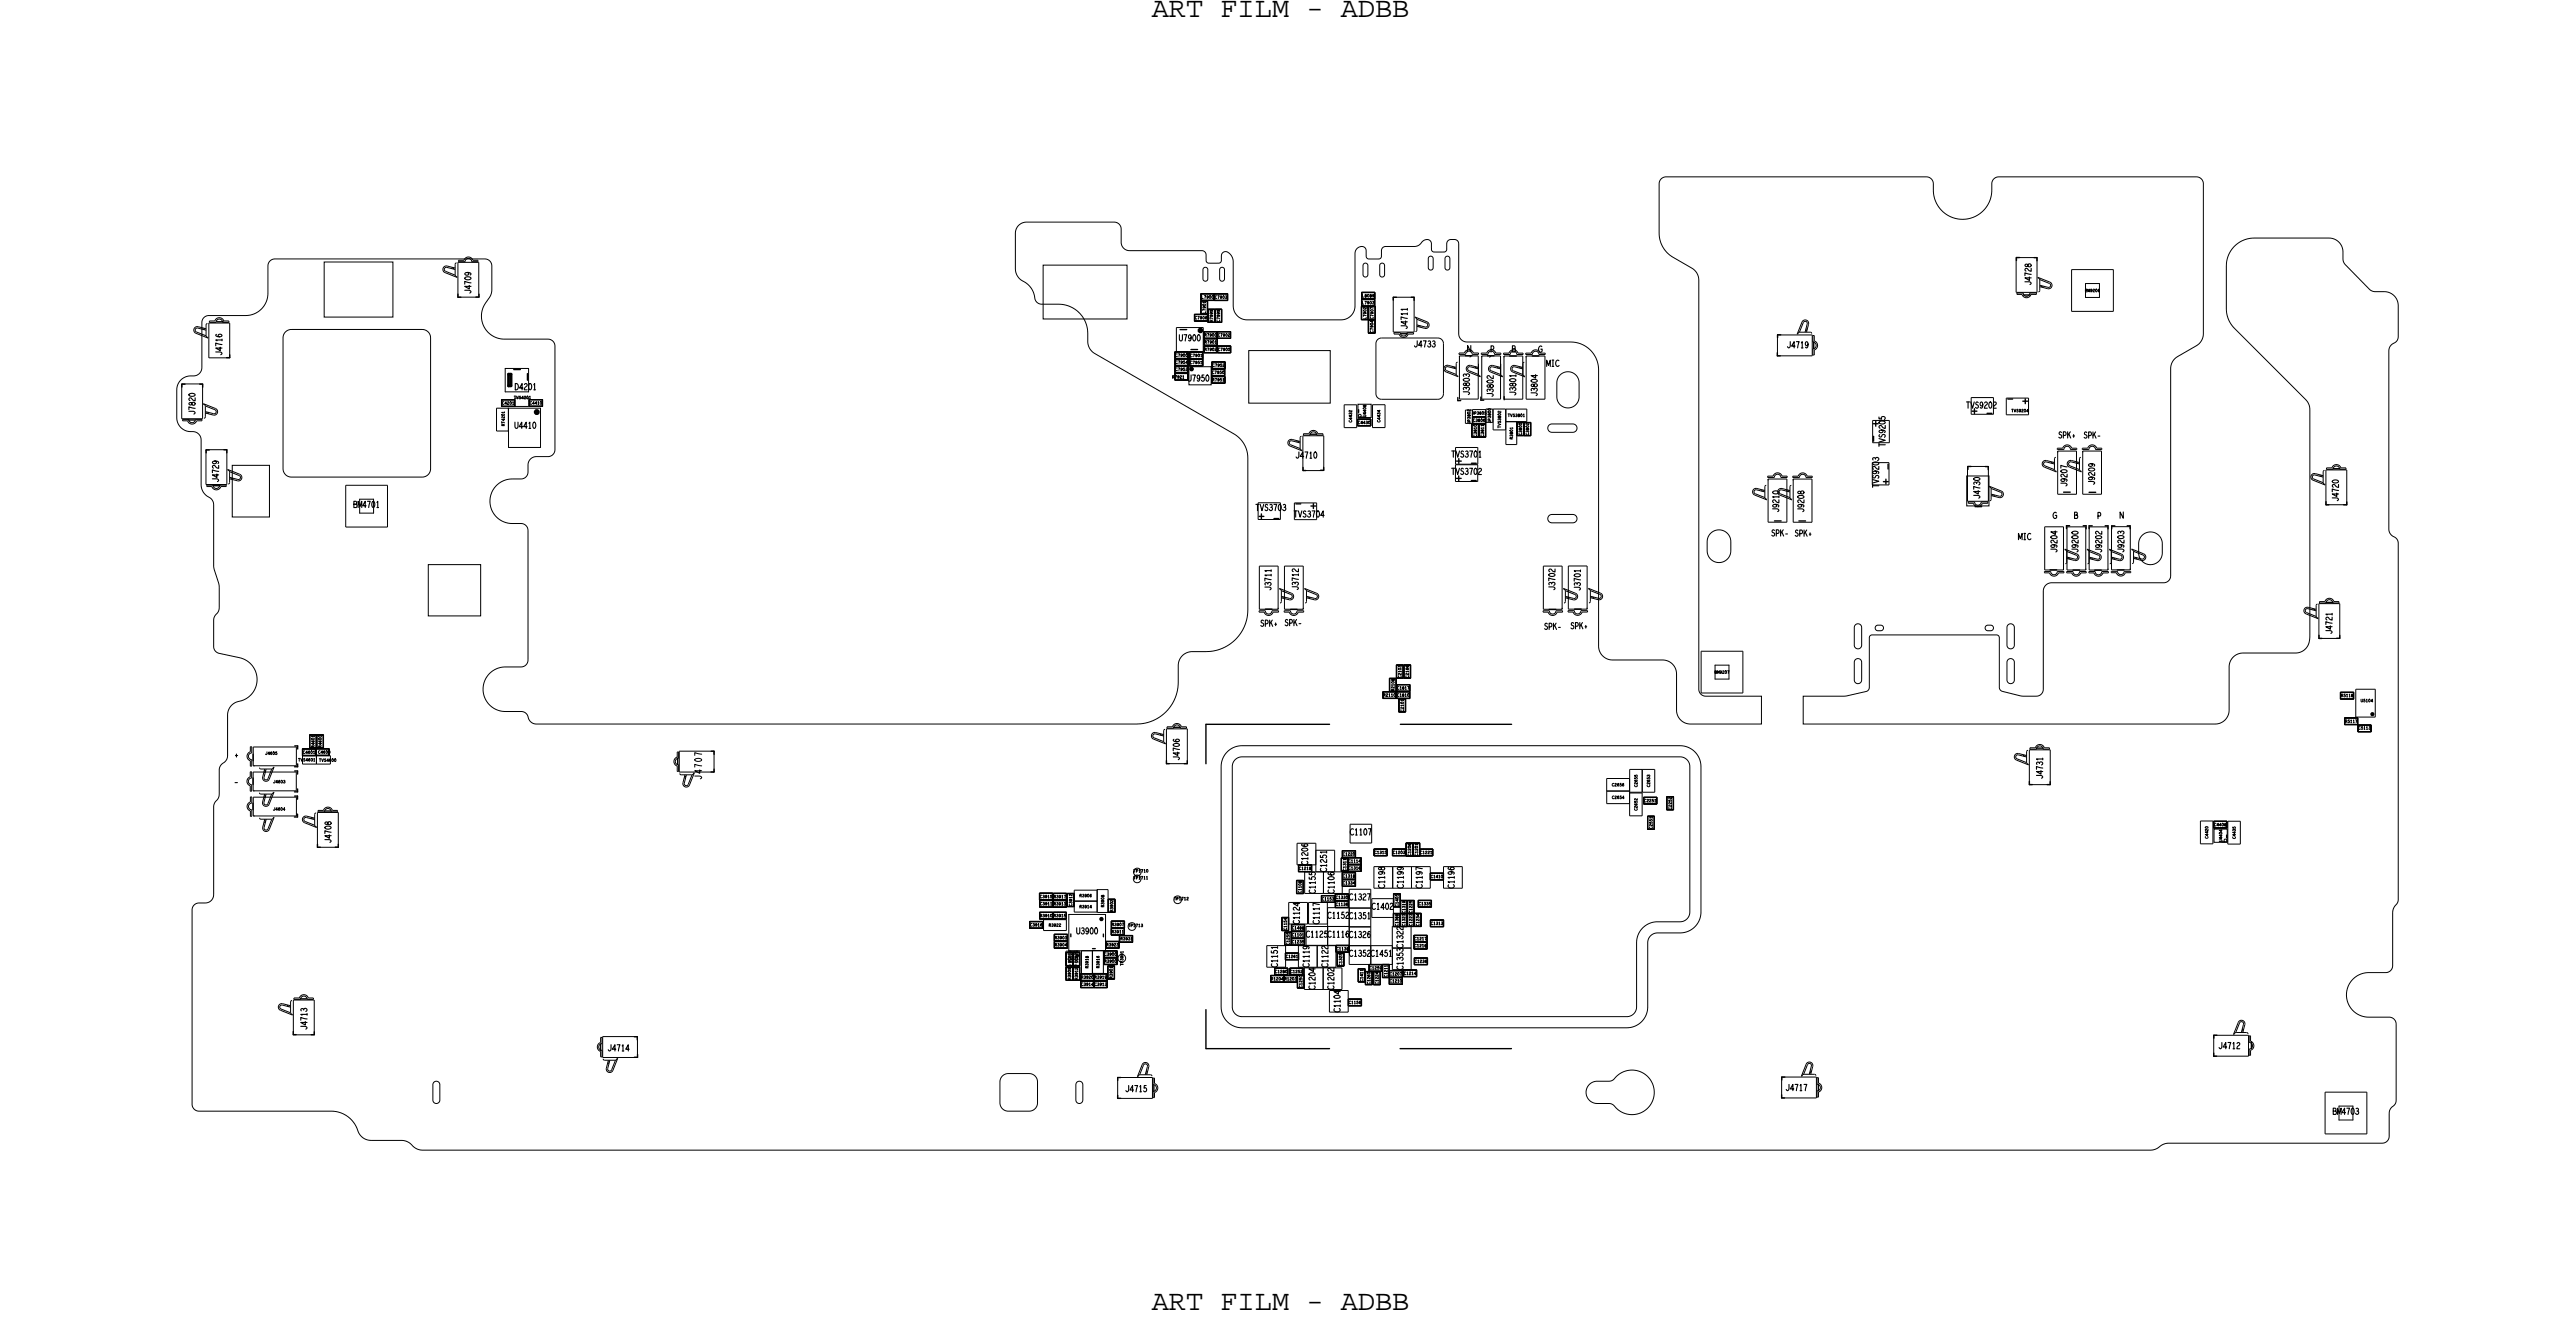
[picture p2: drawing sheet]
<svg xmlns="http://www.w3.org/2000/svg" width="185mm" height="95mm" viewBox="0 0 185 95" stroke-linecap="round" stroke-linejoin="round" font-family="sans-serif">
<defs><g id="words">
<g font-size="2.1">
<text x="82.7" y="1.2">ART FILM - ADBB</text>
<text x="82.7" y="94.1">ART FILM - ADBB</text>
</g>
<g font-size=".5">
<text x="85.3" y="27.4">U7950</text>
<text x="147.9" y="31.5">SPK+</text>
<text x="128.9" y="38.5">SPK+</text>
<text x="90.5" y="45">SPK+</text>
<text x="91.3" y="42.4" transform="rotate(-90 91.3 42.4)">J3711</text>
<text x="112.8" y="45.2">SPK+</text>
<text x="16.8" y="56.4">-</text>
<text x="16.8" y="54.4">+</text>
<text x="94" y="62.1" transform="rotate(-90 94 62.1)">C1206</text>
<text x="94.5" y="64.2" transform="rotate(-90 94.5 64.2)">C1155</text>
<text x="95.3" y="66">C1152C1351</text>
<text x="95.9" y="64.2" transform="rotate(-90 95.9 64.2)">C1106</text>
<text x="96.9" y="64.6">C1327</text>
<text x="98.5" y="65.3">C1402</text>
<text x="91.8" y="69.5" transform="rotate(-90 91.8 69.5)">C1151</text>
<text x="93.4" y="66.4" transform="rotate(-90 93.4 66.4)">C1124</text>
<text x="93.8" y="67.3">C1125C1116C1326</text>
<text x="94.1" y="69.5" transform="rotate(-90 94.1 69.5)">C1119</text>
<text x="94.8" y="66.4" transform="rotate(-90 94.8 66.4)">C1117</text>
<text x="96.9" y="68.7">C1352C1451</text>
<text x="100.8" y="69.7" transform="rotate(-90 100.8 69.7)">C1353C1322</text>
</g>
<g font-size=".2">
<text x="85.9" y="22.9">C7906</text>
<text x="86.3" y="21.4">L7900 C7903</text>
<text x="86.6" y="22.5" transform="rotate(-90 86.6 22.5)">L7901</text>
<text x="87.1" y="23.1" transform="rotate(-90 87.1 23.1)">R7999</text>
<text x="87.6" y="23.1" transform="rotate(-90 87.6 23.1)">C7999</text>
<text x="97.9" y="21.8">L7903</text>
<text x="97.9" y="21.3">L8089</text>
<text x="98.2" y="22.9" transform="rotate(-90 98.2 22.9)">L7902</text>
<text x="98.7" y="23.9" transform="rotate(-90 98.7 23.9)">C7904 C7907</text>
<text x="36.1" y="29">C4201</text>
<text x="36.9" y="28.6">TVS4201</text>
<text x="38.1" y="29">C4410</text>
<text x="84.2" y="27.2">R7921</text>
<text x="84.5" y="26.6">C7953</text>
<text x="84.5" y="25.6">C7900</text>
<text x="84.5" y="26.1">C7954</text>
<text x="85.5" y="26.1">C7951</text>
<text x="85.5" y="25.6">C7901</text>
<text x="86.5" y="24.2">R7900 C7902</text>
<text x="86.5" y="25.2">R7902 C7905</text>
<text x="86.6" y="24.7">R7901</text>
<text x="87.1" y="26.8">C7950</text>
<text x="87.1" y="27.4">R7951</text>
<text x="87.1" y="26.3">C7952</text>
<text x="97.6" y="30.4">C4430</text>
<text x="105.8" y="30.3">C3806</text>
<text x="106.1" y="31.4" transform="rotate(-90 106.1 31.4)">C3810</text>
<text x="106.6" y="31.4" transform="rotate(-90 106.6 31.4)">C3811</text>
<text x="108.7" y="31.5" transform="rotate(-90 108.7 31.5)">R3801</text>
<text x="109.3" y="31.2" transform="rotate(-90 109.3 31.2)">C3800</text>
<text x="109.8" y="31.2" transform="rotate(-90 109.8 31.2)">C3802</text>
<text x="22.6" y="53.7" transform="rotate(-90 22.6 53.7)">R4601</text>
<text x="23.1" y="53.7" transform="rotate(-90 23.1 53.7)">R4600</text>
<text x="99.4" y="50">R2110</text>
<text x="100.2" y="49.6" transform="rotate(-90 100.2 49.6)">R2108</text>
<text x="100.4" y="50">C1810</text>
<text x="100.4" y="49.5">C1817</text>
<text x="100.7" y="48.7" transform="rotate(-90 100.7 48.7)">C2103</text>
<text x="100.8" y="51.1" transform="rotate(-90 100.8 51.1)">C2101</text>
<text x="101.2" y="48.7" transform="rotate(-90 101.2 48.7)">C2166</text>
<text x="168.2" y="50">R5118</text>
<text x="168.5" y="51.9">R5117</text>
<text x="169.4" y="52.4">C5113</text>
<text x="21.8" y="54.1">C4601</text>
<text x="22.9" y="54.1">C4600</text>
<text x="118.1" y="57.6">C2251</text>
<text x="118.7" y="59.5" transform="rotate(-90 118.7 59.5)">C2551</text>
<text x="120.1" y="58.1" transform="rotate(-90 120.1 58.1)">C2252</text>
<text x="159.1" y="59.3">C4408</text>
<text x="74.7" y="64.5">C3915</text>
<text x="74.7" y="65.9">R3910 R3915</text>
<text x="74.7" y="65">C3911</text>
<text x="75.7" y="65">R3913</text>
<text x="75.7" y="64.5">R3917</text>
<text x="77" y="65.1" transform="rotate(-90 77 65.1)">C3912</text>
<text x="77.6" y="65.2">R3914</text>
<text x="80" y="65.5" transform="rotate(-90 80 65.5)">R3902</text>
<text x="93.3" y="62.5">C1219</text>
<text x="93.5" y="64.1" transform="rotate(-90 93.5 64.1)">C1108</text>
<text x="95" y="64.7">C1153</text>
<text x="96" y="64.5">C1330</text>
<text x="96" y="65">C1136</text>
<text x="96.5" y="61.4">C1220</text>
<text x="96.5" y="63">C1318</text>
<text x="96.5" y="63.5">C1334</text>
<text x="96.7" y="62.5" transform="rotate(-90 96.7 62.5)">C1311</text>
<text x="96.9" y="61.9">C1114</text>
<text x="96.9" y="62.4">C1316</text>
<text x="98.8" y="61.3">C1315</text>
<text x="100.1" y="61.3">C1203</text>
<text x="100.5" y="65.1" transform="rotate(-90 100.5 65.1)">C1405</text>
<text x="101.4" y="61.4" transform="rotate(-90 101.4 61.4)">C1208</text>
<text x="101.9" y="61.4" transform="rotate(-90 101.9 61.4)">C1201</text>
<text x="101.9" y="65">C1335</text>
<text x="102" y="61.3">C1221</text>
<text x="102.8" y="63">C1410</text>
<text x="74" y="66.5">C3916</text>
<text x="75.8" y="67.4">R3903</text>
<text x="75.8" y="67.9">R3904</text>
<text x="76.7" y="68.3" transform="rotate(90 76.7 68.3)">R3956</text>
<text x="76.9" y="70.4" transform="rotate(-90 76.9 70.4)">R3909</text>
<text x="77" y="68.3" transform="rotate(90 77 68.3)">T3626</text>
<text x="77.2" y="68.3" transform="rotate(90 77.2 68.3)">R3955</text>
<text x="77.4" y="70.4" transform="rotate(-90 77.4 70.4)">R3912</text>
<text x="77.7" y="70.8">C3914 C3913</text>
<text x="77.7" y="70.3">R3920 R3919</text>
<text x="78.2" y="69.5" transform="rotate(-90 78.2 69.5)">R3918</text>
<text x="79" y="69.5" transform="rotate(-90 79 69.5)">R3916</text>
<text x="79.4" y="68.6">C3900</text>
<text x="79.4" y="69.1">R3900</text>
<text x="79.5" y="67.9">R3923</text>
<text x="79.9" y="67">R3911</text>
<text x="79.9" y="66.5">R3907</text>
<text x="79.9" y="70.3" transform="rotate(-90 79.9 70.3)">R3901</text>
<text x="80.5" y="67.5">R3931</text>
<text x="91.3" y="70.4">R1204 R1203</text>
<text x="91.6" y="69.9">C1280</text>
<text x="92.4" y="68.8">C1261</text>
<text x="92.4" y="66.8" transform="rotate(-90 92.4 66.8)">C1154</text>
<text x="92.6" y="67.8" transform="rotate(-90 92.6 67.8)">C1255</text>
<text x="92.7" y="69.9">C1252</text>
<text x="92.8" y="67.2">C1101</text>
<text x="92.8" y="67.7">C1235</text>
<text x="92.8" y="66.7">C1488</text>
<text x="93.6" y="70.9" transform="rotate(-90 93.6 70.9)">C1250</text>
<text x="96" y="68.2">C1138</text>
<text x="96.4" y="69.3" transform="rotate(-90 96.4 69.3)">C1325</text>
<text x="97.9" y="70.5" transform="rotate(-90 97.9 70.5)">C1411</text>
<text x="98.4" y="69.6">C1259</text>
<text x="98.4" y="70.7" transform="rotate(-90 98.4 70.7)">C1260</text>
<text x="99" y="70.7" transform="rotate(-90 99 70.7)">C1224</text>
<text x="99.7" y="70.2" transform="rotate(-90 99.7 70.2)">C1211</text>
<text x="99.9" y="70.5">C1210</text>
<text x="99.9" y="70">C1207</text>
<text x="100.5" y="66.5" transform="rotate(-90 100.5 66.5)">C1388</text>
<text x="100.9" y="70">C1214</text>
<text x="101" y="66.5" transform="rotate(-90 101 66.5)">C1323 C1319</text>
<text x="101.5" y="66.5" transform="rotate(-90 101.5 66.5)">C1223 C1225</text>
<text x="101.6" y="67.5">C1217</text>
<text x="101.6" y="68">C1218</text>
<text x="101.7" y="69.1">C1236</text>
<text x="102" y="66.5" transform="rotate(-90 102 66.5)">C1234</text>
<text x="102.8" y="66.4">C1313</text>
<text x="96.9" y="72.1">C1156</text>
</g>
</g></defs>
<!-- layer: Board Outline -->
<g fill="none" stroke="#000" stroke-width=".07">
<path d="M23.3 18.8h4.9v4h-4.9zM74.9 19h6.1v3.9h-6.1zM86.5 19.2h.2l.1 .1v.8l-.2 .1-.2-.2zM87.7 19.2h.2l.1 .1v.8l-.2 .1-.2-.2zM98 18.9h.2l.1 .1v.8l-.2 .1-.2-.2zM99.2 18.9h.2l.1 .1v.8l-.2 .1-.2-.2zM102.7 18.4h.1l.2 .1v.8l-.2 .1-.2-.2zM103.9 18.4h.1l.2 .1v.8l-.2 .1-.2-.2zM14.6 22.8l.4-.1h2.6a1.6 1.6 0 0 0 1.6-1.6l.1-2.1 .1-.3 .3-.1h15.1l.4 .1 .1 .4v1.9l-.4 .8a1.65 1.65 0 0 0 1.3 2.6h3.2l.3 .1 .2 .3-.1 7.7-.3 .3-1.3 .1-.2 .3-.1 .8-.1 .2-.3 .2h-.8a1.6 1.6 0 0 0-1.5 1.7 1.6 1.6 0 0 0 1.6 1.5h.8l.2 .2 .1 .2v9.4l-.1 .3-.2 .2h-1.4a1.6 1.6 0 0 0-1.5 1.7 1.6 1.6 0 0 0 1.6 1.5h1.3l.3 .2 .2 .5 .4 .2h43.1a3 3 0 0 0 3-3l.1-1.3a1 1 0 0 1 .9-.9h1.3a3 3 0 0 0 2.7-3v-11a2 2 0 0 0-1-1.6l-10-5.8a1 1 0 0 1-.5-.9v-.8a2.1 2.1 0 0 0-2.1-1.9h-1.3l-.2-.1-.1-.2a1.78 1.78 0 0 0-1.1-1.5l-.3-.6-.1-2.6a.8 .8 0 0 1 .8-.8h6.5l.3 .3 .1 1.2 .1 .3 .2 .1 5.5 .1 .2 .2 .1 .6 .1 .1h.9v-.2l.1-.5 .2-.1h.2a.8 .8 0 0 1 .4 .7v3.3a1 1 0 0 0 1 .9h6.8a1 1 0 0 0 .9-1l.1-3.8 .2-.4 .2-.1 .3 .1 .1 .6 .1 .2h.8l.1-.1 .1-.6 .2-.2h2.2l.3-.1 .3-.3 .3-.1 .2 .2 .1 .7h.9l.1-.1 .1-.7 .2-.1h.3l.2 .1 .1 .2v6.5l.2 .4 .4 .2h7.4a2 2 0 0 1 2 2l.1 19.9a1 1 0 0 0 .9 .9h3.7a1 1 0 0 1 .9 1l.1 2.7a1 1 0 0 0 .9 .9h5.1v-2h-4l-.3-.1-.1-.3-.1-29.5a1 1 0 0 0-.5-.8l-1.4-.9a2 2 0 0 1-.9-1.7v-3.5l.1-.3 .3-.2h18.8l.3 .1 .2 .2v.8a2.1 2.1 0 0 0 2.2 1.9 2.1 2.1 0 0 0 2-2l.1-.7 .1-.2 .3-.1h14.2l.3 .1 .2 .4v10.8a1 1 0 0 1-.5 .8l-1.4 .8a1 1 0 0 0-.5 .9v14.9l-.1 .3-.3 .1-8.1 .1-.4 .1-.2 .5v7l-.1 .3-.2 .2h-1.3l-1.4-.4-.1-.1-.1-3.7-.1-.2h-9l-.2 .2-.1 3.7-.1 .2-1.5 .3h-3.1v2h29.6a1 1 0 0 0 1-1l.1-3.2a1 1 0 0 1 .9-.9h3.9a1.08 1.08 0 0 0 .9-1.2v-16.5l-.2-.5-5.2-5.1-.3-.4-.2-.9v-3.4a2 2 0 0 1 1.9-1.8h5.5a1 1 0 0 1 .9 1v.6l.2 .3 1.8 1.8 .3 .1h.8a1 1 0 0 1 .9 1.1v2.3l-.1 .2-.5 .3-.1 .4v12.8l.2 .4 .4 .3 .1 .3v25.6l-.4 .9v4l-.4 .3h-1.3a1.6 1.6 0 0 0-1.6 1.6 1.6 1.6 0 0 0 1.6 1.6l1.6 .1 .2 .1 .1 .3v5.6l-.4 .7-.1 1.9-.1 .3-.3 .1h-15.4l-.3 .1-.6 .3-.4 .1h-124.2a1.96 1.96 0 0 1-1-.6l-.4-.1h-2.2a1.18 1.18 0 0 1-1.1-1.1 2 2 0 0 0-1.8-1h-9.5l-.3-.1-.2-.3v-14.1l.2-.4 1-.1 .2-.2 .1-.2 .1-6.5 .3-.8 .1-2 .1-.2 .3-.3 .1-.3v-2.9a1 1 0 0 1 .9-1 1.6 1.6 0 0 0 1.3-1.6 1.6 1.6 0 0 0-1.3-1.6l-1.5-.3-.2-.2-.1-.2v-2l.3-.7v-1.6l-.3-1.5-.1-4.5-.2-.4a1.05 1.05 0 0 1-.7-1v-3.3l-.1-.3-.3-.2a1.08 1.08 0 0 1-1.3-1v-2.1a1 1 0 0 1 1-.9l.5-.1 .3-.4v-3.3zM16.7 33.4h2.7v3.7h-2.7zM20.5 23.8l.4-.1h9.4l.5 .1 .1 .5v9.4l-.1 .4-.5 .2h-9.4l-.4-.2-.2-.4v-9.4zM89.7 25.2h5.9v3.8h-5.9z"/>
<path d="M111.3 30.5l.2-.1h1.5l.2 .2 .1 .2-.3 .2h-1.5l-.3-.2zM111.3 37l.2-.1h1.5l.2 .2 .1 .2-.1 .2h-.2h-1.5l-.3-.2zM112.1 26.9a.8 .8 0 0 1 .9-.1 .8 .8 0 0 1 .4 .7v1a.8 .8 0 0 1-.8 .8 .8 .8 0 0 1-.8-.8l.1-1.1zM122.9 38.3a.85 .85 0 0 1 .9-.2 .85 .85 0 0 1 .5 .8v.7a.85 .85 0 0 1-.8 .8 .85 .85 0 0 1-.9-.8l.1-.9zM153.9 38.4a.85 .85 0 0 1 .9-.1 .85 .85 0 0 1 .5 .8v.6a.85 .85 0 0 1-.8 .9 .85 .85 0 0 1-.9-.9l.1-.8zM30.8 40.5h3.7v3.7h-3.7zM88.2 54l.4-.3 .6-.1h31.5a1.5 1.5 0 0 1 1.5 1.5v10.4a1.5 1.5 0 0 1-1.5 1.5h-1.7l-.4 .1-.2 .3v4.9a1.5 1.5 0 0 1-1.5 1.5h-27.7a1.5 1.5 0 0 1-1.5-1.5v-17.2l.2-.7zM88.7 54.6l.5-.2h31.8l.3 .3 .1 .4v10.5l-.2 .4-.3 .2h-1.8a1.5 1.5 0 0 0-1.5 1.5v4.7l-.2 .4-.4 .2h-27.8l-.3-.1-.3-.2-.1-.4v-17.2zM133.3 47.4l.3-.1 .1 .2v1.4l-.2 .2-.2-.1-.1-.1v-1.4zM133.3 44.9l.3-.1 .1 .2v1.4l-.2 .2-.2-.1-.1-.1v-1.4zM134.8 45l.4-.1 .1 .1v.2l-.1 .1h-.4l-.1-.2zM142.7 45l.4-.1 .1 .1v.2l-.1 .1h-.4l-.1-.2z"/>
<path d="M144.3 44.9l.2-.1 .2 .2v1.4l-.2 .2-.2-.1-.1-.1v-1.4zM144.3 47.4l.2-.1 .2 .2v1.4l-.2 .2-.2-.1-.1-.1v-1.4zM31.2 77.7h.2l.2 .2v1.1l-.2 .2h-.2l-.1-.2v-1.1zM72 77.3l.4-.2h1.5l.5 .2 .1 .3v1.6l-.1 .4-.4 .2h-1.6l-.4-.2-.2-.3v-1.6zM77.4 77.7h.2l.2 .2v1.1l-.2 .2h-.2l-.1-.2v-1.1zM114.2 77.9l.4-.2 1-.1h.3a1.62 1.62 0 0 1 2.4-.4 1.62 1.62 0 0 1 0 2.5 1.62 1.62 0 0 1-2.5-.4l-1.1-.1a.8 .8 0 0 1-.7-.4 .8 .8 0 0 1 .2-.9z"/>
</g>
<g fill="none" stroke="#000" stroke-width=".1">
<path d="M145.1 18.5h-.2v.2M146.1 18.5h.2v.2M13.3 27.6h-.2v.2M13.5 30.2h.5M14.4 27.6h.2v.2M15 32.3h-.2v.2M15.3 34.9h.5M15.6 23.1h.4M16.1 32.3h.2v.2M16.5 25.5v.2h-.2M32.9 21.1v.2h.2M34.4 21.1v.2h-.2"/>
<path d="M36.9 26.5h.5M37.9 26.8v.5M84.8 23.7h.5M85.6 25.1h.4M93.6 33.6v.2h.2M94.1 31.2h.5M95.1 33.6v.2h-.2M97.6 29.4v.2M97.7 30h.2M100.3 21.3h-.2v.3M100.6 24h.5M101.4 21.3h.2v.3"/>
<path d="M104.7 28.5v.3h.2M105.3 25.5h.5M106.4 28.5v.2h.2M106.9 25.5h.4M108.1 28.5v.2M108.5 25.6h.4M110.1 25.6h.5M127.5 37.4h.5M127.7 25.3v.3h.2M127.9 24h-.2v.2M129.2 37.4h.5M130.3 24.6v.4"/>
<path d="M141.6 33.5h-.2v.2M141.9 36.4h.5M142.6 33.5h.2v.2M145.4 21.2h.5M148.3 35.3h.4M148.7 37.8h-.2v.2M149.7 37.8h.2v.2M150.1 35.4h.5M150.3 37.8h-.2v.2M151.2 37.8h.3v.2M151.9 37.8h-.2v.2M152.8 37.8h.2v.2"/>
<path d="M167.1 36v.3h.2M167.6 33.7h.5M168.6 36v.3h-.2M18.2 57.7v.4M18.2 55.9v.4M18.2 54.2v.4M21.2 57.2h.2v.2M21.2 55.4h.2v.2M21.2 53.6h.2v.2M21.4 58.5v.2h-.2M21.4 56.7v.2h-.2M21.4 54.9v.2h-.2"/>
<path d="M23.3 58.2h.5M48.7 54.4v.5M51.1 53.9h.2v.3M51.3 55.2v.2h-.2M83.8 54.6v.2h.2M84.3 52.2h.5M85.3 54.6v.2h-.2M90.9 43.7h.5M92.7 43.8h.5M95.5 52h-8.9v2.8M100.6 52h8M111.3 43.8h.5"/>
<path d="M113.1 43.7h.5M145.8 56.1v.2h.2M146.3 53.7h.5M147.3 40.9h.5M147.3 56.1v.2h-.2M148.9 40.9h.5M150.5 40.9h.5M152.1 40.9h.5M160 60v.2M166.6 45.6v.2h.2M167.1 43.3h.5M168.1 45.6v.2h-.2"/>
<path d="M21.1 74.1v.2h.2M21.6 71.7h.4M22.6 74.1v.2h-.2M22.8 60.6v.2h.2M24.3 60.6v.2h-.2M43.2 75v.4M45.6 74.5h.2v.2M45.8 75.7v.2h-.2M76.9 67.1v.2M78.5 68.1h.2M79.3 67.1v.2M80.3 78.7v.2h.2"/>
<path d="M80.5 77.4h-.2v.2M82.9 77.9v.5M86.6 72.5v2.8h8.9M100.6 75.3h8M128 78.6v.2h.2M128.2 77.3h-.2v.3M130.6 77.9v.4M159 75.6v.3h.2M159.3 74.3h-.2v.3M159.6 60.5h.2M161.8 74.8v.5"/>
</g>
<!-- layer: Components -->
<g fill="none" stroke="#000" stroke-width=".07">
<path d="M32.5 19.2v.1M32.6 19.2v.1M32.7 19.4l-.6-.2-.2 .1 .1 .2 .7 .3M32.7 19.2l-.7-.1-.1 .1-.1 .2 .1 .2 1 .3M32.8 18.9l-.1 .1v.7l.2 .2M32.9 18.8h1.5v2.5h-1.5zM32.9 18.7h.4l.2-.2h.2l.3 .2h.3v.1h-.4l-.1-.2h-.1h-.2l-.1 .2h-.5zM144.8 18.5h1.5v2.5h-1.5zM146.4 19.9l.9 .4 .1 .2v.1l-.2 .1-.7-.1M146.4 20l.1 .1v.8l-.1 .1M148.8 19.4h3v3h-3zM13.1 27.6h1.5v2.5h-1.5z"/>
<path d="M13.1 30.1h.5v.2l.2 .1 .2-.1v-.2h.5v.1h-.4l-.1 .2-.2 .1-.3-.3h-.4zM14.6 23.6v.1M14.6 29l.9 .3 .1 .2v.2l-.2 .1-.6-.1M14.6 29l.2 .2v.7l-.1 .1M14.7 23.6v.1M14.8 29.2l.7 .2v.2l-.1 .1-.6-.1M14.8 32.3h1.5v2.5h-1.5zM14.8 23.7l-.6-.1-.2 .1 .1 .1 .7 .3M14.8 23.6l-.7-.1-.1 .1-.1 .1 .2 .2 .9 .4M14.8 23.3v.8M14.8 24.1l.2 .1M14.9 34.8h.4l.1 .2 .1 .1 .2-.1 .1-.2h.5v.1h-.4l-.2 .2-.2 .1-.3-.3h-.3z"/>
<path d="M14.9 29.6v.1M14.9 23.2l-.1 .1M15 29.6v.1M15 23.2h1.5v2.5h-1.5zM15.4 23.1l.2-.2 .2-.1 .3 .3h.3v.1h-.4l-.1-.2-.1-.1-.2 .1-.1 .2h-.5v-.1h.4M16.3 33.7l.9 .4 .2 .2-.1 .1-.1 .1-.7-.1M16.3 33.8l.2 .1v.8l-.1 .1M16.5 33.9l.7 .3 .1 .1-.2 .1-.6-.1M16.6 34.3v.1M16.7 34.3v.1M24.8 34.8h3v3h-3zM25.8 35.8h1v1h-1z"/>
<path d="M36 28.7h.1M36.1 28.7h.9v.5h-.9M36.1 29.1l-.1 .1M36.1 29.1h-.1M36.1 28.8l-.1 .1M36.1 28.8h-.1M36.1 28.7l-.1 .1M36.1 28.7v.5M36.1 29.2h.1M36.1 28.7h.1M36.2 28.7h.1M36.2 29.2h.1"/>
<path d="M36.3 29.2h.1M36.3 28.7h.1M36.3 26.5h1.7v1.6h-1.7zM36.4 28.7h.1M36.4 29.2h.1M36.5 29.2h.1M36.5 28.7h.1M36.5 29.3v1.7h-.8v-1.7h3.1v2.8h-2.3v-2.8M36.5 28.7h.2M36.6 29.2h.1M36.7 28.7h.1M36.7 29.2h.1"/>
<path d="M36.8 29.2h.1M36.8 28.7h.1M36.9 29.2h.1M37 29.1l-.1 .1M37 28.7h-1v.5M37 29.1h.1M37 29v.1M37 29h.1M37 28.9v.1M37 28.9h.1M37 28.8v.1M37 28.8h.1"/>
<path d="M37 28.7v.1M38 28.7h1M38 29.1h.1M38 29.1v-.5h-1v.6M38 29.2h.1M38 28.7v.1M38 28.8h.1M38 28.8v.1M38 28.7v.5M38 29.2h1M38.1 29.2h.1M38.1 28.7h.1"/>
<path d="M38.2 29.2h.1M38.2 28.7h.1M38.2 29.2h.2M38.3 28.7h.1M38.4 29.2h.1M38.4 28.7h.1M38.5 29.2h.1M38.5 28.7h.1M38.6 28.7h.1M38.6 29.2h.1M38.7 28.7h.1M38.7 29.2h.1"/>
<path d="M38.8 28.7h.1M38.8 29.2h.1M38.9 28.7h.1M38.9 29.2h.1M39 29.2h-3M39 28.7v.5M39 28.7h.1M39 28.7v.2M39 28.9v.1M39 29v.2M84.4 26.3v.5M84.4 26.3v.4"/>
<path d="M84.4 26.3h1M84.4 26.8h1M84.4 25.3h2v-1.8h-1.9v1.8h.1M84.4 25.3v1M84.4 25.8h.9M84.4 27.3h.1M84.4 27.2v.1M84.4 26.9v.1M84.4 26.9h.1M84.4 26.4h.1M84.4 26.3v.1M84.4 26.7v.1"/>
<path d="M84.4 26.7h.1M84.4 26.7h.9M84.4 25.3v.1M84.4 25.7v.1M84.4 25.7h.1M84.4 25.3h.9v.4M84.4 25.3h.1M84.4 25.7h.9M84.4 25.8v.1M84.4 25.8h.1M84.4 26.2h.1M84.4 26.2v.1"/>
<path d="M84.4 26.3h.1M84.4 26.2l.1 .1M84.5 25.3h.1M84.5 27.3h.1M84.5 26.8h.1M84.5 26.2v.1M84.5 26.8l-.1 .1M84.5 25.7v.1M84.5 25.7l.1 .1M84.5 26.7v.1M84.5 26.2l.1 .1-.1-.1M84.5 26.7l.1 .1"/>
<path d="M84.6 26.8h.1M84.6 25.7v.1M84.6 27.3h.1M84.6 26.7v.1M84.6 26.2l.1 .1M84.6 25.7l.1 .1M84.6 25.3h.1M84.6 26.7l.1 .1M84.7 26.8h.1M84.7 27.3h.1M84.7 26.7v.1M84.7 26.2l.1 .1"/>
<path d="M84.7 25.7v.1M84.7 25.3h.1M84.7 26.7l.1 .1M84.7 25.7l.1 .1M84.8 25.3h.1M84.8 26.7v.1M84.8 26.8h.1M84.8 25.7v.1M84.8 27.3h.1M84.8 25.7l.1 .1M84.8 26.7l.1 .1M84.8 26.2l.1 .1-.1-.1v.1"/>
<path d="M84.9 25.7v.1M84.9 27.3h.1M84.9 26.8h.1M84.9 26.7v.1M84.9 26.2l.1 .1M84.9 25.7l.1 .1M84.9 25.3h.1M84.9 26.7l.1 .1M85 27.3h.1M85 26.8h.1M85 26.7v.1M85 26.2v.1"/>
<path d="M85 25.3h.1M85 25.7v.1M85 26.7l.1 .1M85 26.2l.1 .1M85 25.7l.1 .1M85.1 25.3h.1M85.1 25.7v.1M85.1 26.7v.1M85.1 27.3h.1M85.1 26.8h.1M85.1 25.7l.1 .1M85.1 26.7l.1 .1"/>
<path d="M85.1 26.3v-.1l.1 .1M85.1 26.2l.1 .1M85.2 26.8h.1M85.2 25.3h.1M85.2 26.7l.1 .1M85.2 26.2l.1 .1M85.2 25.8v-.1l.1 .1M85.2 25.7l.1 .1M85.3 26.7v.1M85.3 26.2v.1M85.3 25.3h.1M85.3 26.8h.1"/>
<path d="M85.3 25.7v.1M85.3 26.8v.5h-.9M85.3 26.8h-.9v.5M85.3 25.4l.1-.1v1M85.3 25.8v.4M85.4 26.8h-1v.5M85.4 26.8v.5h-1M85.4 26.9h.1M85.4 26.9h-.1M85.4 26.8l-.1 .1M85.4 26.3l-.1 .1M85.4 26.3v.5"/>
<path d="M85.4 26.4l-.1 .3M85.4 26.4h-.1M85.4 26.7l-.1 .1M85.4 26.7h-.1M85.4 25.6l-.1 .1M85.4 25.5l-.1 .1M85.4 25.5h-.1M85.4 25.4l-.1 .1M85.4 25.4h-.1M85.4 25.7l-.1 .1M85.4 25.7h-.1M85.4 26h-.1"/>
<path d="M85.4 25.9l-.1 .1M85.4 25.9h-.1M85.4 26.2h-.1M85.4 26.1l-.1 .1M85.4 26.1h-.1M85.4 26l-.1 .1M85.4 26.2l-.1 .1M85.4 25.8l-.1 .1M85.4 26.3h1.6v1.3h-1.6zM85.5 25.3v1M85.5 25.3h.9M85.5 26.2v.1"/>
<path d="M85.5 26.2h.1M85.5 25.9h.1M85.5 25.8v.1M85.5 25.9v.1M85.5 26.3h.1M85.5 26.4h.1h.1v.2h-.1h-.1zM85.5 25.7l.9 .1M85.5 25.4h.1M85.5 25.3v.1M85.5 25.3h.1M85.5 25.7h.1M85.5 25.3v.5"/>
<path d="M85.5 25.8h.9M85.5 25.8h.1M85.6 25.8h.1M85.6 26.3h.1M85.7 25.8h.1M85.7 26.3h.1M85.8 26.3h.1M85.8 25.8h.1M85.8 22.6h.1M85.8 23l.1 .1M85.8 22.6v.1M85.8 22.7h.1"/>
<path d="M85.8 23h.1M85.8 23v.1M85.8 23h.9M85.8 22.6v.4M85.8 22.6h.9M85.9 25.8h.1M85.9 23v.1M85.9 22.6h.1M85.9 26.3h.1M85.9 23l.1 .1M86 22.6h.1M86 25.8h.1"/>
<path d="M86 23v.1M86 23l.1 .1M86 26.3h.1M86.1 23v.1M86.1 26.3h.1M86.1 25.8h.1M86.1 23l.1 .1M86.1 22.6h.1M86.2 25.8h.1M86.2 23v.1M86.2 22.6h.1M86.2 26.3h.1"/>
<path d="M86.2 23l.1 .1M86.3 21.6v1M86.3 21.6h.1M86.3 21.6h.5v1.5h-1M86.3 26.3h.1M86.3 21.6h.9M86.3 25.8h.1M86.3 23v.1M86.3 22.5l.1 .1-.1-.1M86.3 21.6v.9h.4M86.3 21.6h.4M86.3 22v.1"/>
<path d="M86.3 22.1h.1M86.3 22.1v.1M86.3 22.2h.1M86.3 22.2v.1M86.3 22.3h.1M86.3 22.3v.1M86.3 22.4h.1M86.3 22.4v.1M86.3 22.5h.1M86.3 21.6v.1M86.3 21.7h.1M86.3 21.7v.1"/>
<path d="M86.3 21.8h.1M86.3 21.8v.1M86.3 21.9h.1M86.3 21.9v.1M86.3 22h.1M86.3 21.1h.1M86.3 21.1v.1M86.3 21.2h.1M86.3 21.2v.1M86.3 21.5h.1M86.3 21.5v.1M86.3 21.1v.5"/>
<path d="M86.3 21.1h.9M86.3 23l.1 .1M86.4 23v.1M86.4 22.5v.1M86.4 22.5l.1 .1M86.4 25.8v.5h-.9M86.4 25.8h-.9v.5M86.4 21.6h.1M86.4 21.1h.1M86.4 25.3v.5M86.4 26.2l-.1 .1M86.4 25.9h.1"/>
<path d="M86.4 25.8v.1M86.4 26v.1M86.4 26h.1M86.4 25.9v.1M86.4 26.1h.1M86.4 26.1v.1M86.4 25.7v.1M86.4 25.3h.1M86.4 25.4h.1M86.4 25.7h.1M86.4 25.6v.1M86.4 25.6h.1"/>
<path d="M86.4 25.5v.1M86.4 25.5h.1M86.4 25.4v.1M86.4 25.3v.1M86.4 25.3v1h-.9M86.4 23l.1 .1M86.5 21.1h.1M86.5 22.6h.1M86.5 23l.1 .1M86.5 24.9h.1M86.5 24.8h1.9M86.5 21.6h.1"/>
<path d="M86.5 23.9h.1M86.5 23.8v.1M86.5 23.8v.5M86.5 24.2v.1M86.5 24.2h.1M86.5 23.9v.1M86.5 24.3h.9M86.5 25.3h.1M86.5 25h.1M86.5 24.9v.1M86.5 24.9h.9M86.5 24.9v.4"/>
<path d="M86.5 25.3h.9M86.5 23.8h.1M86.5 24.8h1M86.5 24.7v.1M86.5 24.7h.1M86.5 24.4v.1M86.5 24.4h.1M86.5 24.3v.1M86.5 24.8h.9M86.5 24.3h.1M86.5 24.8l.1 .1M86.6 24.8v.1"/>
<path d="M86.6 25.3h.1M86.6 22.6h.1M86.6 21.6h.1M86.6 24.3h.1M86.6 24.8h.1M86.6 21.1h.1M86.6 23l.1 .1M86.6 23.8h.1M86.6 24.8l.1 .1M86.7 23.8h.2M86.7 23v.1M86.7 24.8l.1 .1"/>
<path d="M86.7 22.5v.1M86.7 24.3h.1M86.7 24.8v.1M86.7 25.3h.1M86.7 21.6v.1M86.7 21.1h.1M86.7 23h.1v.1M86.7 24.8h.1M86.7 22.5l-.9 .1v.5M86.7 21.6v.9M86.7 22.6v.4M86.7 21.6h.1"/>
<path d="M86.8 24.3h.1M86.8 24.8v.1M86.8 25.3h.1M86.8 21.7h-.1M86.8 21.7l-.1 .1M86.8 21.8h-.1M86.8 21.8l-.1 .1M86.8 21.9h-.1M86.8 21.9l-.1 .1M86.8 22h-.1M86.8 22l-.1 .1M86.8 22.1h-.1"/>
<path d="M86.8 22.1l-.1 .1M86.8 22.2h-.1M86.8 22.2l-.1 .1M86.8 21.1h.1M86.8 21.6h.4M86.8 22.2v1M86.8 22.2h1v1M86.8 23.1v.1M86.8 22.2h.1M86.8 24.8h.1M86.8 23.1h.5M86.8 23h-.1"/>
<path d="M86.8 22.9l-.1 .1M86.8 22.9h-.1M86.8 22.8l-.1 .1M86.8 22.8h-.1M86.8 22.7l-.1 .1M86.8 22.7h-.1M86.8 22.6l-.1 .1M86.8 22.5l-.1 .1M86.8 22.5h-.1M86.8 22.4l-.1 .1M86.8 22.3l-.1 .1M86.8 24.8l.1 .1"/>
<path d="M86.8 23.1l.1 .1M86.9 24.8v.1M86.9 25.3h.1M86.9 23.1h.1M86.9 22.2h.1M86.9 24.3h.1M86.9 24.8h.1M86.9 21.1h.1M86.9 23.8h.1M86.9 24.8l.1 .1M87 23.8h.4v.5M87 24.8l.1 .1"/>
<path d="M87 21.1h.1M87 25.3h.1M87 24.8v.1M87 24.3h-.1h.1M87 22.2h.1M87 24.3h.1M87 24.8h.1M87.1 22.2h.1M87.1 24.3h.1M87.1 25.3h.1M87.1 24.8h.1M87.1 26h.1"/>
<path d="M87.1 27h.1M87.1 26.5h.1M87.1 27h-.1M87.1 26.9l-.1 .1M87.1 26.5h-.1M87.1 26.5l-.1 .1M87.1 26.6h-.1M87.1 26.6l-.1 .1M87.1 26.9h-.1M87.1 27h.9M87.1 21.1h.1M87.1 27.2h.1"/>
<path d="M87.1 27.4v.1M87.1 27.5h.1M87.1 27.5h.9M87.1 24.8l.1 .1M87.1 26v.5M87.1 26.5h.9M87.1 26.4v.1M87.1 26.4h.1M87.1 26.1v.1M87.1 26.1h.1M87.1 26v.1M87.1 26h.9"/>
<path d="M87.1 27.1v.1M87.1 27l.1 .1M87.2 25.3h.1M87.2 24.8h.1M87.2 26h.1M87.2 23.1h.1M87.2 22.2h.1M87.2 24.3h.1M87.2 27v.1M87.2 27.5h.1M87.2 24.8v.1M87.2 27h.1"/>
<path d="M87.2 27l.1 .1M87.2 21.1v.5M87.2 24.8l.1 .1M87.2 21.5h.1M87.3 23.1v.1M87.3 22.2h.1M87.3 22.2h-.5l-.1 .1 .1-.1M87.3 22.2v.9M87.3 22.7v-.1v.1M87.3 23v-.1v.1M87.3 27v.1M87.3 24.8l.1 .1"/>
<path d="M87.3 27h.1M87.3 26.5h-.1h.1M87.3 21.1v.5M87.3 21.1l-.1 .1M87.3 21.2h-.1M87.3 21.2l-.1 .1M87.3 21.5l-.1 .1M87.3 21.6h-.1M87.3 21.6h.9M87.3 21.1h.9M87.3 26h.1M87.3 26.5h.1"/>
<path d="M87.3 22.2v1M87.3 21.6h.1M87.3 25.3h.1M87.3 24.3h-.1h.1M87.3 22.2h.5M87.3 23.1h.5M87.3 22.6h.1M87.3 22.5v.1M87.3 22.5h.1M87.3 22.4v.1M87.3 22.4h.1M87.3 22.3v.1"/>
<path d="M87.3 22.3h.1M87.3 22.2v.1M87.3 23.1h.1M87.3 23v.1M87.3 23h.1M87.3 22.9h.1M87.3 22.8v.1v-.1M87.3 22.7v.1M87.3 22.7h.1M87.3 23.1l.1 .1M87.3 24.3h.1M87.3 27.5h.1"/>
<path d="M87.3 24.8h.1M87.3 21.1h-.1M87.3 21.1h.2M87.3 27l.1 .1M87.4 23.1v.1M87.4 24.3h.1M87.4 27.5h.1M87.4 25.3h.1M87.4 24.8v.1M87.4 27h.1M87.4 22.2h.1M87.4 24.3h-.9v.5"/>
<path d="M87.4 27v.1M87.4 21.6h.1M87.4 24.8h.1M87.4 26h.1M87.4 23.1l.1 .1M87.4 27l.1 .1M87.4 24.9l.1-.1v.5M87.4 24.9v.4M87.4 26.5h.1M87.5 21.1h.1M87.5 24.2h-.1M87.5 23.8v1.5"/>
<path d="M87.5 27v.1M87.5 21.6h.1M87.5 24.8l-.1 .1M87.5 24.8h-.1M87.5 26h.1M87.5 26.5h.1M87.5 22.2h.1M87.5 27.5h.1M87.5 24.2l-.1 .1M87.5 23.9h-.1M87.5 23.8l-.1 .1M87.5 24.3l-.1 .5"/>
<path d="M87.5 24h.1M87.5 23.9l-.1 .1M87.5 24.3h-.1M87.5 24.3h.9M87.5 23.8v.5M87.5 27h.1M87.5 23.8h.6M87.5 25.3h-.1M87.5 25.2l-.1 .1M87.5 25h-.1M87.5 24.9l-.1 .1M87.5 25h.1"/>
<path d="M87.5 24.3h.1M87.5 25.3h.1M87.5 27l.1 .1M87.5 24.9h.1M87.6 21.1h.1M87.6 22.2h.1M87.6 27v.1M87.6 27.5h.1M87.6 21.6h.1M87.6 27h.1M87.6 24.3h.1M87.6 26.5h.1"/>
<path d="M87.6 24.8v.1M87.6 25.3h.1M87.6 26h.1M87.6 27l.1 .1M87.6 24.8l.1 .1M87.7 25.3h.1M87.7 27h.1M87.7 22.2h.1M87.7 23.1v.1M87.7 27v.1M87.7 21.6h.1M87.7 21.1h.1"/>
<path d="M87.7 27.5h.1M87.7 24.3h.1M87.7 26h.1M87.7 24.8v.1M87.7 23.1l.1 .1M87.7 27l.1 .1M87.7 26.5h.1M87.7 24.8l.1 .1M87.8 25.3h.1M87.8 22.2v.1M87.8 22.2v.9M87.8 27v.1"/>
<path d="M87.8 21.6h.1M87.8 21.1h.1M87.8 24.3h.1M87.8 26h.1M87.8 26.5h.1M87.8 24.8v.1M87.8 23.2h-1M87.8 22.6v.1M87.8 22.5v.1M87.8 22.5h.1M87.8 22.4v.1M87.8 22.4h.1"/>
<path d="M87.8 22.3v.1M87.8 23.1h.1M87.8 23v.1M87.8 23h.1M87.8 22.9v.1M87.8 22.7h.1M87.8 22.7v.1M87.8 22.8h.1M87.8 22.8v.1M87.8 22.9h.1M87.8 27.5h.1M87.8 27h.1"/>
<path d="M87.8 27l.1 .1M87.8 24.8l.1 .1M87.9 27v.1M87.9 27.5h.1M87.9 27h.1M87.9 24.3h.1M87.9 26.5h.1M87.9 24.8v.1M87.9 25.3h.1M87.9 21.1h.1M87.9 26h.1M87.9 24.8l.1 .1"/>
<path d="M87.9 27l.1 .1M87.9 21.6h.1M87.9 26.5l.1 .5h-1M88 25.3h.1M88 24.8v.1M88 21.1h.1M88 26.5h-.9v.5M88 26.5v.5M88 21.6h.1M88 27.1h-.9v.4M88 27.1v.4M88 24.3h.1"/>
<path d="M88 26v.5M88 26.6v.1M88 26.7h.1M88 26.7v.1M88 26.8v.1M88 26.9v.1M88 27v.5h-.9M88 27h-.9v.5M88 27v.2M88 27.2h.1M88 27.2v.1M88 27.3h.1"/>
<path d="M88 27.3v.2M88 27.5h.1M88 26v.5h-1v.5M88 26h-.9v.5M88 26.1h.1M88 26.1v.2M88 26.5v.1M88 26.4v.1M88 26.4h.1M88 26.3v.1M88 26.3h.1M88 26v.1"/>
<path d="M88 26h.1M88 24.8l.1 .1M88.1 25.3h.1M88.1 21.6h.1M88.1 21.1h.1M88.1 24.3h.1M88.1 23.8h.1M88.1 24.8l.1 .1M88.1 23.8h.3M88.2 21.6h.1M88.2 24.3h.1M88.2 25.3h.1"/>
<path d="M88.2 21.1v.5M88.2 24.8l.1 .1M88.2 21.5v.1M88.2 21.5h.1M88.2 21.4v.1M88.2 21.4h.1M88.2 21.2v.2M88.2 21.2h.1M88.2 21.1v.1M88.2 21.1h.1M88.2 21.1v.5h-1M88.2 21.1h-1.9v.5"/>
<path d="M88.3 25.3h.1M88.3 24.8v.1M88.3 24.3h.1M88.3 24.8l.1 .1M88.4 25.3h.1M88.4 24.3h.1M88.4 23.8h.1M88.4 24.8v.1M88.4 23.8v.5M88.4 24.9h-.9h-.1M88.4 24.9v.4h-.9M88.4 23.9h.1"/>
<path d="M88.4 23.8v.1M88.4 23.8h-1.9v1.5M88.4 24v.1M88.4 23.9v.1M88.4 23.8v.5h-1.9M88.4 24.1h.1M88.4 24.1v.1M88.4 24.2h.1M88.4 24.2v.1M88.4 24.8v.5h-1.9M88.4 25.1h.1M88.4 25v.1"/>
<path d="M88.4 25.1v.1M88.4 25.2h.1M88.4 25.2v.1M88.4 25h.1M88.4 24.9v.1M88.4 24.9h.1M90.4 36.1h1.6v1.2h-1.6zM93 36.1h1.6v1.2h-1.6zM93.2 31.7v.1M93.3 31.7v.1M93.4 31.8l-.6-.1-.2 .1 .1 .1 .7 .3M93.4 31.7l-.7-.1h-.1l-.1 .2 .2 .2 .9 .4"/>
<path d="M93.5 31.3l-.1 .1v.8l.2 .1M93.6 31.3h1.5v2.5h-1.5zM93.6 31.1h.4l.2-.1 .2-.1 .3 .2h.3v.1h-.4l-.1-.1-.1-.1-.2 .1-.1 .1h-.5zM96.6 29.1h.9v1.6h-.9zM97.6 30.6h-.1M97.6 30.5l-.1 .1M97.6 30.5h-.1M97.6 30.2l-.1 .1M97.6 29h.9v1h-.9zM97.6 30.6h.1M97.6 30.1l-.1 .1M97.6 30.1h.1"/>
<path d="M97.6 29.8h.1l.1 .1-.1 .1zM97.7 30.6h.1M97.7 30.1h.1M97.8 30.1h.1M97.8 30.6h.1M97.8 22v1h1v.9M97.8 22h.1M97.8 21.5h1M97.8 22h1v1M97.8 21v1M97.8 21h1M97.8 22v.9h.5"/>
<path d="M97.8 22v.1M97.8 22.1h.1M97.8 22.1v.1M97.8 22.2h.1M97.8 22.2v.1M97.8 22.3h.1M97.8 22.3v.1M97.8 22.4h.1M97.8 22.5v.1M97.8 22.5h.1M97.8 22.4v.1M97.8 22.9l.1 .1"/>
<path d="M97.8 22.8v.1M97.8 22.7v.1M97.8 22.7h.1M97.8 22.6v.1M97.8 22.6h.1M97.8 21.9h.1M97.8 21.9v.1M97.8 21.5v.1M97.8 21.5h.1M97.8 21.6v.1M97.8 21.6h.1M97.8 21h.1"/>
<path d="M97.8 21v.1M97.8 21.1h.1M97.8 21.4h.1M97.8 21.4v.1M97.8 21v.5M97.8 21h.9M97.9 22h.1M97.9 22.9v.1M97.9 30.6h.1M97.9 21.5h.1M97.9 30.1h.1M97.9 22.9l.1 .1"/>
<path d="M98 22h.1M98 30.6h.1M98 30.1h.1M98.1 30.6h.1M98.1 30.1h.1M98.1 21.5h.1M98.1 21.5h-.1h.1M98.1 22h.1M98.2 22h.1M98.2 30.6h.1M98.2 30.1h.1M98.2 21.5h.1"/>
<path d="M98.2 22h.1v.9M98.2 22.9v.1M98.2 22.9l.1 .1M98.2 21.5h.2M98.3 22h-.5M98.3 30.1h.1M98.3 22h.1M98.3 22.4v-.1v.1M98.3 22.9l.1 .1M98.3 22.7v-.1v.1M98.3 30.6h.1M98.3 22v.1"/>
<path d="M98.3 22v1.9h.5M98.3 23h.5M98.3 23v.9M98.3 23h.1M98.3 23v.1M98.3 23.1h.1M98.3 23.1v.1M98.3 23.2v.1M98.3 23.3h.1M98.3 23.3v.1M98.3 23.4h.1M98.3 23.9h.1"/>
<path d="M98.3 23.9h.5M98.3 23.4v.1M98.3 23.5v.1M98.3 23.6h.1M98.3 23.6v.1M98.3 23.7h.1M98.3 23.7v.1M98.3 23.8v.1M98.3 22.4v.1M98.3 22.3h.1M98.3 22.2v.1M98.3 22.2h.1"/>
<path d="M98.3 22.1v.1M98.3 22h.5M98.3 22.5v.1M98.3 22.6h.1M98.3 22.7v.1M98.3 22.8h.1M98.3 22.8v.1M98.3 22.9h.1M98.3 22v.9h.5M98.4 23.9h.1M98.4 22.9v.1M98.4 30.6h.1"/>
<path d="M98.4 30.1h.1M98.4 21.5h.1M98.4 22h.1M98.4 22.9l.1 .1M98.5 22h.1M98.5 23.9h.1M98.5 30.1h-.9v.5M98.5 30.1v.5h-.9M98.5 30.1h-1v.5M98.5 30.1v.5h-1M98.5 30.5l-.1 .1M98.5 30.5h.1"/>
<path d="M98.5 30.4v.1M98.5 30.4h.1M98.5 30.3v.1M98.5 30.3h.1M98.5 30.2v.1M98.5 30.2h.1M98.5 30.1v.1M98.5 30.1h.1M98.5 21.5h.1M98.6 21.5h.1M98.6 22h.1M98.6 29.1h.9v1.6h-.9z"/>
<path d="M98.7 21.5h.1M98.7 22h.1M98.7 22.9l.1 .1M98.7 23.9h.1M98.8 21.5v.5h-1M98.8 21v.5M98.8 21.6v.1M98.8 21.5v.1M98.8 21.9v.1M98.8 21.8v.1M98.8 21.8h.1M98.8 21.7v.1"/>
<path d="M98.8 21.7h.1M98.8 23.9h.1M98.8 21v1.1M98.8 21h.1M98.8 21v.1M98.8 21.1h.1M98.8 21.1v.1M98.8 21.2h.1M98.8 21.2v.1M98.8 21.3h.1M98.8 21.3v.1M98.8 21.4h.1"/>
<path d="M98.8 21.4l-.1 .1M98.8 22v.9M98.8 22.9v.1M98.8 23h.1M98.8 23v.1M98.8 23.1v.2M98.8 23.3v.1M98.8 23.4v.5M98.8 22.1h.1M98.8 22.1v.1M98.8 22.2h.1M98.8 22.2v.1"/>
<path d="M98.8 22.3h.1M98.8 22.3v.1M98.8 22.4h.1M98.8 22.4v.1M98.8 22.5h.1M98.8 22.5v.1M98.8 22.6h.1M98.8 22.6v.1M98.8 22.7h.1M98.8 22.7v.1M98.8 22.8h.1M98.8 22.8v.1"/>
<path d="M98.8 22.9h.1M99 24.4l.3-.1h4l.3 .1 .1 .3v3.6l-.1 .2-.3 .2h-4l-.3-.1-.1-.3v-3.7zM100.1 21.3h1.5v2.5h-1.5zM100.2 23.9h.4l.1 .2h.1h.2l.1-.2h.5v.1h-.4l-.2 .2h-.2l-.3-.2h-.3zM101.6 22.8l.9 .3 .2 .2-.1 .2-.1 .1-.7-.2M101.6 22.8l.2 .1v.8l-.1 .1M101.8 22.9l.7 .3 .1 .1-.2 .2-.6-.2M101.9 23.4v.1M102 23.4v.1M104.4 26.3v.1M104.5 26.4v.1M104.6 33.4h1.6v1.2h-1.6z"/>
<path d="M104.6 32.1h1.6v1.2h-1.6zM104.6 26.5l-.6-.2-.2 .2 .1 .1 .7 .3M104.6 26.4l-.6-.2-.2 .1-.1 .2 .2 .2 .9 .4M104.7 26l-.1 .1v.8l.2 .1M104.8 25.4h.4l.1-.2 .3-.1 .3 .3h.3v.1h-.4l-.1-.2-.1-.1-.2 .1-.1 .2h-.5zM104.9 25.6h1.3v3.1h-1.3zM105.7 25.6l-.1 .1M105.7 30.4l.1 .1M105.7 30.4v1h1M105.8 30.4v.1M105.8 31.3v.1M105.8 31.3h-.1"/>
<path d="M105.8 31.2l-.1 .1M105.8 31.2h-.1M105.8 31.1l-.1 .1M105.8 31.1h-.1M105.8 31l-.1 .1M105.8 31h-.1M105.8 30.9l-.1 .1M105.8 30.8l-.1 .1M105.8 30.8h-.1M105.8 30.7l-.1 .1M105.8 30.7h-.1M105.8 30.6l-.1 .1"/>
<path d="M105.8 30.6h-.1M105.8 30.5l-.1 .1M105.8 30.5h-.1M105.8 31.4h.1M105.8 30.5v.9M105.8 30.9h-.1M105.8 29.4h-.5v1h1.4M105.8 29.9l.9 .1M105.8 29.9h.9M105.8 30.4h.1M105.8 30.3v.1M105.8 30.1h.1"/>
<path d="M105.8 30v.1M105.8 30h.1M105.8 29.9v.1M105.8 30v.4M105.8 30.4h.9M105.8 30.4l.1 .1M105.9 30.4l.1 .1M106 26.3v.1M106 30.5l-.1-.1 .2 .1M106 30.4l.1 .1M106.1 30.4v.1M106.1 30.4l.1 .1"/>
<path d="M106.1 26.4v.1M106.1 31.4h.1M106.2 30.4l.1 .1M106.2 30.5v.9h-.4M106.2 31.3l.1-.1-.1 .2 .1-.1M106.2 26.1v.8l.2 .1M106.2 26.5l-.6-.2-.2 .2 .1 .1 .7 .3M106.2 26.4l-.6-.2-.2 .1-.1 .2 .2 .2 .9 .4M106.2 30.4v1M106.2 30.5h.1M106.3 31.4h.1M106.3 30.8l-.1 .1"/>
<path d="M106.3 30.7l-.1 .1M106.3 30.7h-.1M106.3 30.6l-.1 .1M106.3 30.5l-.1 .1M106.3 30.5h-.1M106.3 31.4h.4M106.3 30.9l-.1 .1M106.3 30.9h-.1M106.3 31.3l-.1 .1M106.3 31.2h-.1M106.3 31.1l-.1 .1M106.3 31l-.1 .1"/>
<path d="M106.3 31h-.1M106.3 30.4v.1M106.3 30.4l.1 .1M106.4 30.4v.1M106.4 30.4l.1 .1M106.4 25.4h.4l.1-.2 .3-.1 .3 .3h.3v.1h-.4l-.1-.2-.1-.1-.2 .1-.1 .2h-.5zM106.5 25.6h1.3v3.1h-1.3zM106.5 30.4l.1 .1M106.6 30.4v.1M106.6 30.4l.1 .1v.9M106.6 31.4h.1M106.6 30.4l.1 .1"/>
<path d="M106.7 31.4h.1M106.7 29.9v.1M106.7 30.4h.1M106.7 30v.4M106.7 30.4h-1M106.7 30.5h.1M106.7 30.9h.1M106.7 30.8v.1M106.7 30.8h.1M106.7 30.7v.1M106.7 30.7h.1M106.7 30.6v.1"/>
<path d="M106.7 30.6h.1M106.7 30.5v.1M106.7 30.9v.1M106.7 31.3h.1M106.7 31.2v.1M106.7 31.2h.1M106.7 31.1v.1M106.7 31v.1M106.7 30.3v.1M106.7 30.2v.1M106.7 30.1v.1M106.7 30.1h.1"/>
<path d="M106.7 30v.1M106.7 30h.1M106.7 29.4h-.9v1M107.1 25.6l-.1 .1M107.3 29.4v.9h-.5M107.3 29.4v1.5h.9M107.6 26.3v.1M107.7 26.4v.1M107.8 26.9l.2 .1M107.8 26.5l-.6-.2-.2 .2 .1 .1 .7 .3M107.8 26.4l-.6-.2-.2 .1-.1 .2 .2 .2 .9 .4M108 25.4h.4l.1-.2 .3-.1 .3 .3h.3v.1h-.4l-.1-.2-.1-.1-.2 .1-.1 .2h-.5z"/>
<path d="M108.1 25.6h1.3v3.1h-1.3zM108.2 29.4v2.5h.8v-1.6h-.8M108.2 30.3h1.5v-.9h-2.9l-.1 2M109 31.3h.1M109 30.3h1v1M109 31.3h1M109 30.3v.1M109 30.3v1M109 31.2v.1M109 30.4v.8M109 31.3h.5M109 31.2h.1"/>
<path d="M109 30.3l.1 .1M109 30.4h.5M109.1 30.3v.1M109.1 31.3h.1M109.1 30.3l.1 .1M109.2 30.3v.1M109.2 26.3v.1M109.2 30.3l.1 .1M109.3 30.3v.1M109.3 26.4v.1M109.3 30.3l.1 .1M109.4 30.3v.1"/>
<path d="M109.4 31.3h.1M109.4 26.9l.2 .1M109.4 26.5l-.6-.2-.2 .2 .1 .1 .7 .3M109.4 26.4l-.7-.2-.1 .1-.1 .2 .2 .2 .9 .4M109.4 30.3l.1 .1M109.5 31.1h.1M109.5 30.4v.9M109.5 30.8v.1v-.1M109.5 30.7v.1M109.5 30.5v.1v-.1M109.5 30.4v.1M109.5 30.4h.1"/>
<path d="M109.5 31.2v.1M109.5 31v.1M109.5 30.9v.1M109.5 30.9h.1M109.5 31.1v.1M109.5 31.2h.1M109.5 30.4v.9h.5M109.5 30.6v.1M109.5 30.6h.1M109.5 30.3l.1 .1M109.5 30.4v.9h-.1M109.5 30.4h.5v.9"/>
<path d="M109.5 26l-.1 .1M109.5 31.3h.1M109.6 30.3v.1M109.6 31.3h.1M109.6 30.3l.1 .1M109.6 25.4h.4l.1-.2 .3-.1 .3 .3h.3v.1h-.4l-.1-.2-.2-.1-.1 .1-.1 .2h-.5zM109.6 25.6h1.4v3.1h-1.4zM109.7 30.3v.1M109.7 30.3l.1 .1M109.8 30.3v.1M109.8 30.3l.1 .1M109.9 30.3l.1 .1"/>
<path d="M109.9 31.3h.1M110 31.3h.1M110 31.2v.1M110 31.2h.1M110 31.1v.1M110 31.1h.1M110 31v.1M110 31h.1M110 30.9v.1M110 30.8v.1M110 30.8h.1M110 30.5v.1"/>
<path d="M110 30.5h.1M110 30.4v.1M110 30.4h.1M110 30.7v.1M110 30.6v.1M110 30.7h.1M126.6 35.2v.1M126.7 35.2v.1M126.8 35.3l-.6-.1-.2 .1 .1 .2 .7 .2M126.8 35.2l-.7-.1-.1 .1-.1 .2 .1 .1 .9 .4M126.9 34.9h-.1v.8l.1 .2M127 34.2h.4l.1-.2h.2l.3 .2h.4v.1h-.5v-.2h-.2h-.1l-.1 .2h-.5z"/>
<path d="M127 34.4h1.4v3.1h-1.4zM127.7 24.1h2.5v1.5h-2.5zM128.5 35.2v.1M128.6 35.3l-.6-.1-.2 .1 .1 .2 .7 .2M128.6 35.2l-.7-.1-.1 .1-.1 .2 .1 .1 .9 .4M128.7 34.9h-.1v.8l.1 .2M128.8 34.2h.4l.1-.2h.2l.3 .2h.4v.1h-.4l-.1-.2h-.2h-.1l-.1 .2h-.5zM128.8 34.4h1.4v3.1h-1.4zM129.3 23.9l.3-.7 .1-.1 .1 .1-.1 .7M129.7 23.7h.1M129.7 23.6h.1M129.8 23.9l.1-.7-.1-.2h-.1l-.2 .1-.4 .9"/>
<path d="M130.2 24l-.1-.1h-.8l-.1 .1M130.2 24.1h.1v.4l.2 .1 .1 .2-.1 .2-.2 .1v.4h-.1v-.5h.2l.1-.2-.1-.2h-.2zM134.5 33.2h1.2v1.6h-1.2zM134.5 30.2h1.2v1.6h-1.2zM141.4 33.5h1.5v2.5h-1.5zM141.4 36h.5v.2l.2 .1 .2-.1v-.2h.5v.1h-.4l-.1 .2-.2 .1-.3-.3h-.4zM141.6 28.6h1.6v1.2h-1.6zM142.9 34.9l.9 .4 .1 .2v.1l-.2 .1-.6-.1M142.9 35l.2 .1v.8l-.1 .1M143.1 35.1l.7 .3v.1l-.1 .1-.6-.1M143.2 35.5v.1M143.3 35.5v.1"/>
<path d="M144.1 28.6h1.6v1.2h-1.6zM144.9 21h.5v.2l.2 .1 .1-.1 .1-.2h.5v.1h-.4l-.1 .2-.2 .1-.3-.3h-.4zM146.5 20.1l.8 .3v.1l-.1 .1-.7-.1M146.7 20.5v.1M146.8 20.5v.1M146.9 37.8h1.4v3.1h-1.4zM147.4 33.2v.1M147.5 33.2v.1M147.6 33.3l-.6-.1-.2 .1 .1 .1 .7 .3M147.6 33.2l-.7-.1-.1 .1-.1 .2 .1 .1 1 .4M147.7 32.8l-.1 .1v.8l.2 .1M147.8 32.2h.4l.1-.2h.2l.3 .2h.4v.1h-.4l-.1-.2h-.2h-.1l-.1 .2h-.5z"/>
<path d="M147.8 32.4h1.4v3.1h-1.4zM148.3 39.4l.9 .4 .2 .2-.1 .2-.2 .1-.6-.2M148.3 39.5l.2 .1v.8l-.1 .1M148.5 39.6l.7 .3 .1 .1-.2 .2-.6-.2M148.5 37.8h1.4v3.1h-1.4zM149.3 33.2v.1M149.4 33.3l-.6-.1-.2 .1 .1 .1 .7 .3M149.4 33.2l-.7-.1-.1 .1-.1 .1 .1 .2 .9 .4M149.5 32.8l-.1 .1v.8l.1 .1M149.6 32.2h.4l.1-.2 .2-.1 .3 .3h.4v.1h-.4l-.1-.2-.2-.1-.1 .1-.1 .2h-.5zM149.6 32.4h1.4v3.1h-1.4zM149.8 20.4h1v1h-1z"/>
<path d="M149.9 39.4l.9 .4 .2 .2-.1 .2-.2 .1-.6-.2M149.9 39.5l.2 .1M150.1 39.6l.7 .3 .1 .1-.2 .2-.6-.2M150.1 37.8h1.3v3.1h-1.3zM151.5 39.4l.9 .4 .2 .2-.1 .2-.2 .1-.6-.2M151.5 39.5l.2 .1v.8l-.1 .1M151.7 39.6l.7 .3 .1 .1-.2 .2-.6-.2M151.7 37.8h1.4v3.1h-1.4zM153.1 39.4l.9 .4 .2 .2-.1 .2h-.2l-.6-.1M153.1 39.5l.2 .1v.8l-.1 .1M153.3 39.6l.7 .3 .1 .1-.2 .2-.6-.2M166.7 34.1v.1"/>
<path d="M166.8 34.1v.1M166.9 34.3l-.6-.2-.2 .1 .1 .2 .7 .3M166.9 34.2l-.7-.2-.1 .1-.1 .2 .2 .2 .9 .3M167 33.8l-.1 .1v.7l.2 .2M167.1 33.7h1.5v2.5h-1.5zM167.1 33.6h.4l.2-.2h.2l.3 .2h.3v.1h-.4l-.1-.2h-.1h-.2l-.1 .2h-.5zM18 55.4h.1v.5h-.2l-.1 .2 .1 .2h.2v.5h-.1v-.4l-.2-.1-.1-.2 .1-.2 .2-.1zM18 53.6h.1v.5h-.2l-.1 .2 .1 .2h.2v.5h-.1v-.4l-.2-.1-.1-.2 .1-.2 .2-.1zM18 57.2h.1v.5l-.2 .1v.1v.2l.2 .1v.4h-.1v-.4l-.2-.1v-.2v-.2l.2-.1zM18.2 55.4h3.1v1.4h-3.1zM18.2 53.6h3.1v1.4h-3.1zM18.2 57.2h3.1v1.4h-3.1z"/>
<path d="M19 59h.1M19 57.1h.1M19 55.3h.1M19 58.9h.1M19.1 57l-.1 .7 .1 .1 .1-.1 .3-.7M19.1 55.2l-.1 .7 .1 .1 .1-.1 .3-.7M19.1 58.8l-.1 .7 .1 .1 .1-.1 .3-.7M19.6 56.9l-.1 .1h-.8l-.1-.1M19.6 55.1l-.1 .1h-.8l-.1-.1M19.6 58.7l-.1 .1h-.8l-.1-.1M19.7 56.9l-.4 .9-.2 .1h-.1l-.1-.2 .1-.7M19.7 55.1l-.4 .9-.1 .1h-.2l-.1-.2 .1-.7"/>
<path d="M19.7 58.7l-.4 .9-.1 .1h-.2l-.1-.2 .1-.7M21.7 54.2h.1M21.7 53.8h.1M21.7 53.8v.1M21.7 53.9h.1M21.7 54.2h1M21.8 54.2v.1M21.8 53.8h-.1M21.8 53.8h.1M21.8 54.2l.1 .1M21.9 53.8h.1M21.9 54.2v.1"/>
<path d="M21.9 54.2l.1 .1M22 53.8h.1M22 54.2v.1M22 54.2l.1 .1M22.1 53.8h.1M22.1 54.2v.1M22.1 54.2l.1 .1M22.2 54.2v.1M22.2 53.8h.1M22.2 54.2l.1 .1M22.2 52.8h1v.9M22.2 52.8v.9h1"/>
<path d="M22.2 52.8h.1M22.3 53.8h.1M22.3 54.2v.1M22.3 52.8h.1M22.3 53.7h.1M22.3 53.7h.4M22.3 52.8h.4v.9M22.3 52.8v.9M22.3 53.2h-.1M22.3 53.2l-.1 .1M22.3 53.3h-.1M22.3 53.3l-.1 .1"/>
<path d="M22.3 53.4h-.1M22.3 53.4l-.1 .1M22.3 53.5h-.1M22.3 53.5l-.1 .1M22.3 53.6h-.1M22.3 53.6l-.1 .1M22.3 52.8h-.1M22.3 52.8l-.1 .1M22.3 52.9h-.1M22.3 52.9l-.1 .1M22.3 53h-.1M22.3 53l-.1 .1"/>
<path d="M22.3 53.1h-.1M22.3 53.1l-.1 .1M22.3 54.2l.1 .1M22.4 54.2v.1M22.4 52.8h.1M22.4 53.7h.1M22.4 53.8h.1M22.4 58.7v.1M22.4 54.2l.1 .1M22.5 53.8h.1M22.5 54.2v.1M22.5 52.8h.1"/>
<path d="M22.5 58.7v.1M22.5 54.2l.1 .1M22.6 54.2v.1M22.6 53.8h.1M22.6 52.8h.1M22.6 58.9l-.6-.2-.2 .1 .1 .2 .7 .3M22.6 58.8l-.7-.2-.1 .1-.1 .2 .2 .2 .9 .3M22.7 53.8h-1v.4M22.7 53.8v.4M22.7 52.8h.1M22.7 53.7h.1M22.7 58.4l-.1 .1v.7l.2 .2"/>
<path d="M22.7 53.5h.1l-.1 .1M22.7 53.8h.1M22.7 53.8v.1M22.7 53.9h.1M22.7 53.9v.1M22.7 54v.1M22.7 54.1h.1M22.7 54.1v.1M22.7 54.2h.1M22.7 54.2h-.1M22.7 53.8h.9M22.7 54.2h.9"/>
<path d="M22.7 54.2l.1 .1M22.7 54.3v.6M22.8 52.8v.9h.4M22.8 52.8h.4M22.8 52.8l-.1 .1M22.8 52.9h-.1M22.8 52.9l-.1 .1M22.8 53h-.1M22.8 53l-.1 .1M22.8 53.1h-.1M22.8 53.1l-.1 .1M22.8 53.2h-.1"/>
<path d="M22.8 53.2l-.1 .1h.1M22.8 53.3l-.1 .1M22.8 53.4h-.1M22.8 53.4l-.1 .1M22.8 53.6h-.1M22.8 53.6l-.1 .1M22.8 53.7h-.1M22.8 53.7v.1M22.8 54.2l.1 .1M22.8 53.8h-.1M22.8 53.8h.1M22.8 52.8h-.1v.9"/>
<path d="M22.8 52.8h.1M22.8 53.7h.1M22.8 58.3h1.5v2.5h-1.5zM22.8 58.2h.4l.2-.2h.2l.3 .2h.3v.1h-.4l-.1-.2h-.1h-.2l-.1 .2h-.5zM22.9 52.8h.1M22.9 53.7l.1 .1M22.9 54.2v.1M22.9 53.8h.1M22.9 54.2l.1 .1M23 53.8h.1M23 52.8h.1M23 54.2v.1"/>
<path d="M23 54.2l.1 .1M23.1 52.8h.1M23.1 54.2l.1 .1M23.1 53.8h.1M23.1 53.7h.1M23.2 53.7l.1 .1M23.2 52.8h.1M23.2 54.2v.1M23.2 53.8h.1M23.2 53.7h.1M23.2 52.8v.9M23.2 52.8v.1"/>
<path d="M23.2 52.9h.1M23.2 52.9v.1M23.2 53h.1M23.2 53v.1M23.2 53.1h.1M23.2 53.1v.1M23.2 53.2h.1M23.2 53.2v.1M23.2 53.3h.1M23.2 53.3v.1M23.2 53.4h.1M23.2 53.4v.1"/>
<path d="M23.2 53.5h.1M23.2 53.5v.1M23.2 53.6h.1M23.2 53.6v.1M23.2 54.2l.1 .1M23.3 53.8h.1M23.3 54.2v.1M23.3 54.2l.1 .1M23.4 54.2v.1M23.4 53.8h.1M23.4 54.2l.1 .1M23.5 53.8h.1"/>
<path d="M23.5 54.2v.1M23.5 54.2l.1 .1M23.6 53.8h.1M23.6 54.2v.1M23.7 53.8h-2v1.1h2v-.6l-2-.1M23.7 53.8v.4M23.7 53.8l-.1 .1M23.7 54.2h-.1M48.7 54h.1v.5h-.2l-.1 .2 .1 .2h.2v.5h-.1v-.4l-.2-.1-.1-.2 .1-.2 .2-.1zM48.8 53.9h2.5v1.5h-2.5zM49.2 55.9h.1M49.2 55.8h.1"/>
<path d="M49.3 55.6l-.1 .7 .1 .1 .1-.1 .3-.7M49.8 55.5l-.1 .1h-.8l-.1-.1M49.9 55.5l-.4 .9-.2 .1h-.1l-.1-.2 .1-.7M83.4 52.7v.1M83.5 52.7v.1M83.6 52.9l-.6-.2-.2 .1 .1 .2 .7 .3M83.6 52.8l-.7-.2-.1 .1-.1 .2 .2 .2 .9 .3M83.7 52.4l-.1 .1v.7l.2 .2M83.8 52.3h1.5v2.5h-1.5zM83.8 52.2h.4l.2-.2h.2l.3 .2h.3v.1h-.4l-.1-.2h-.1h-.2l-.1 .2h-.5zM90.5 43.9h.4l.1 .1 .1 .1 .2-.1 .1-.1h.5v.1h-.4l-.2 .1-.2 .1-.3-.2h-.3zM90.5 40.7h1.3v3.1h-1.3z"/>
<path d="M91.9 42.3l.9 .3 .1 .2v.2l-.2 .1-.6-.2M91.9 42.3l.2 .1v.8l-.1 .1M92.1 42.4l.7 .3v.1l-.1 .2-.6-.2M92.2 42.9v.1M92.3 43.9h.4l.1 .1 .1 .1 .2-.1 .1-.1h.5v.1h-.4l-.2 .1-.2 .1-.3-.2h-.3zM92.3 40.7h1.3v3.1h-1.3zM93.7 42.3l.9 .3 .1 .2v.2l-.2 .1-.6-.2M93.7 42.3l.2 .1v.8l-.1 .1M93.9 42.4l.7 .3v.1l-.1 .2-.6-.2M94 42.9v.1M94.1 42.9v.1M97 59.2h1.5v1.3h-1.5z"/>
<path d="M99.3 49.7v.5M99.3 49.7h2M99.3 50.2h2M99.4 49.7h-.1M99.4 50.1l-.1 .1M99.4 50.1h-.1M99.4 49.7l-.1 .1M99.4 49.8h-.1M99.4 50.1h.9M99.4 49.7h.2M99.4 50.1v.1M99.4 50.1l.1 .1"/>
<path d="M99.5 50.1v.1M99.5 50.1l.1 .1M99.6 49.7h.1M99.6 50.1v.1M99.6 49.7h.2M99.6 50.1l.1 .1M99.7 50.1v.1M99.7 50.1l.1 .1M99.8 50.1v.1M99.8 50.1l.1 .1M99.8 49.7h.1M99.8 48.8v.8h.5"/>
<path d="M99.8 49.6l.1 .1M99.8 48.7h.5M99.8 48.7v1M99.8 48.7h1.5M99.8 48.8h.1M99.8 49.1h.1M99.8 49.1v.1M99.8 49.2h.1M99.8 48.8v.1M99.8 49.6h.1M99.8 49.5v.1M99.8 49.2v.1"/>
<path d="M99.8 49.3h.1M99.8 49.3v.1M99.8 49.4h.1M99.8 49.4v.1M99.8 49.5h.1M99.8 49v.1M99.8 49h.1M99.8 48.9v.1M99.8 48.9h.1M99.9 49.6v.1M99.9 49.6l.1 .1M99.9 50.1l.1 .1"/>
<path d="M99.9 49.6l.3 .1M100 50.1v.1M100 50.1l.1 .1M100.1 50.1v.1M100.1 50.1l.1 .1M100.3 49.7l-.1-.1 .1 .1M100.3 49.7v.4M100.3 48.7v.1M100.3 49.6v.1M100.3 48.7v.9M100.3 49.7v.1M100.3 49.9h.1"/>
<path d="M100.3 49.9v.1M100.3 50h.1M100.3 50v.1M100.3 50.1h.1M100.3 49.6h.1M100.3 49.5v.1M100.3 49.5h.1M100.3 49.4v.1M100.3 49.4h.1M100.3 49.1v.1M100.3 49.1h.1M100.3 48.8h.1"/>
<path d="M100.3 48.8v.1M100.3 48.9h.1M100.3 48.9v.1M100.3 49h.1M100.3 49v.1M100.3 47.7l.1 2.4M100.3 47.7h1M100.3 47.7v.1M100.3 49.2v.5h1v-.5M100.3 49.2h1M100.3 48.2h.1M100.3 48.2v.1"/>
<path d="M100.3 48.3h.1M100.3 48.6h.1M100.3 48.6v.1M100.3 48v.1M100.3 48h.1M100.3 47.9v.1M100.3 47.9h.1M100.3 47.8v.1M100.3 47.8h.1M100.3 48.1v.1M100.3 48.1h.1M100.3 48.3v.1"/>
<path d="M100.3 48.5v.1M100.3 48.5h.1M100.3 48.4v.1M100.3 48.4h.1M100.3 47.7l.2 .1M100.3 48.7h.5M100.3 48.7h.1M100.3 47.8v.9M100.4 49.7h-.1M100.4 49.7l-.1 .1M100.4 49.8l-.1 .1M100.4 49.8h-.1"/>
<path d="M100.4 50.1h-.2M100.4 50.1h.9M100.4 50.1v.1M100.4 50.1h-.1M100.4 49.7v.4M100.4 49.7h.1M100.4 49.3l-.1 .1M100.4 49.2l-.1 .1h.1M100.4 49.2l-.1 .1M100.4 49.2h-.1M100.4 49.6h-.1M100.4 49.6l-.1 .1"/>
<path d="M100.4 49.2h.1M100.4 49.6v.1M100.4 49.6h.9M100.4 48.7h.1M100.4 50.1l.1 .1M100.4 49.6l.1 .1M100.5 48.7h.1M100.5 50.2h.5M100.5 51.1h.1M100.5 49.2h.1M100.5 50.2v.9h.5M100.5 49.6l.1 .1"/>
<path d="M100.5 50.2v-.1l.1 .1M100.5 49.2h.7M100.5 50.4v.3M100.5 50.7h.1M100.5 50.7v.4M100.5 50.2v.2M100.5 50.4h.1M100.5 51.1h.5M100.5 47.7v.1M100.5 50.1l.1 .1M100.5 47.7h.3v1M100.6 51.1h.1"/>
<path d="M100.6 49.6l.1 .1M100.6 50.1l.1 .1M100.7 50.1v.1M100.7 49.6v.1M100.7 49.6l.1 .1M100.7 50.1l.1 .1-.1-.1M100.7 48.7h.1M100.8 50.1l.1 .1M100.8 49.6l.1 .1M100.8 47.8v.9M100.8 47.8h.1M100.8 47.8v.1"/>
<path d="M100.8 48.1v.1M100.8 48.2v.1M100.8 48.1h.1M100.8 47.9h.1M100.8 48.6v.1M100.8 48.5v.1M100.8 48.4h.1M100.8 48h.1M100.8 48.7h.1M100.9 50.1v.1l.1 .9M100.9 49.6l.1 .1M100.9 47.8l-.1 .2"/>
<path d="M100.9 48l-.1 .2M100.9 48.2l-.1 .1M100.9 48.6l-.1 .1M100.9 48.5l-.1 .1M100.9 48.3l-.1 .1M100.9 48.3l-.1 .2M100.9 48.4l-.1 .1M100.9 47.9l-.1 .2M100.9 48.7h.4M100.9 51.1h.1M100.9 48.7h.1M100.9 50.1l.1 .1"/>
<path d="M101 50.1v.1M101 51.1h.1M101 50.2v.1M101 48.7h.1M101 50.3h.1M101 50.3v.1M101 50.4h.1M101 50.4v.1M101 50.5v.1M101 50.6h.1M101 50.2v.9M101 50.6v.1"/>
<path d="M101 50.7h.1M101 50.7v.1M101 50.8h.1M101 50.8v.1M101 50.9h.1M101 50.9v.1M101 51h.1M101 51v.1M101 49.7v-.1l.1 .1M101 50.1l.1 .1M101 49.6l.1 .1M101.1 50.1v.1"/>
<path d="M101.1 49.6l.1 .1M101.1 50.1l.1 .1M101.2 50.1v.1M101.2 49.6l.1 .1M101.2 50.1l.1 .1M101.2 49.6v.1M101.2 49.2h.1M101.2 48.7h.1M101.3 48.7h.1M101.3 49.8h.1M101.3 49.8v.3M101.3 50.1h.1"/>
<path d="M101.3 50.1v.1M101.3 49.7v.1M101.3 49.7v.5M101.3 49.2v.4M101.3 49.2h.1M101.3 49.4v.1M101.3 49.5h.1M101.3 49.5v.1M101.3 49.6h.1M101.3 49.6v.1M101.3 49.2v.1M101.3 49.3v.1"/>
<path d="M101.3 49.4h.1M101.3 47.8v.1M101.3 47.8l-.5-.1v1M101.3 47.7v.1M101.3 47.8v.9M101.3 48.6h.1M101.3 48.5v.1M101.3 48.5h.1M101.3 48.4v.1M101.3 48.3v.1M101.3 48.3h.1M101.3 48.2v.1"/>
<path d="M101.3 48.2h.1M101.3 48.1v.1M101.3 48v.1M101.3 48.1h.1M101.3 47.9h.1M101.3 47.9v.1M101.3 48h.1M101.3 48.6v.1M101.3 47.7v1M110.9 43.9h.4l.1 .1 .1 .1 .2-.1 .1-.1h.5v.1h-.4l-.2 .1-.2 .1-.3-.2h-.3zM110.9 40.7h1.3v3.1h-1.3zM112.3 42.3l.9 .3 .1 .2v.2l-.2 .1-.6-.2"/>
<path d="M112.3 42.3l.2 .1v.8l-.1 .1M112.5 42.4l.7 .3v.1l-.1 .2-.6-.2M112.6 42.9v.1M112.7 43.9h.4l.1 .1 .1 .1 .2-.1 .1-.1h.5v.1h-.4l-.2 .1-.2 .1-.3-.2h-.3zM112.7 40.6h1.3v3.1h-1.3zM114.1 42.2l.9 .4 .1 .2v.2l-.2 .1-.6-.2M114.1 42.3l.2 .1v.8l-.1 .1M114.3 42.4l.7 .3v.1l-.1 .2-.6-.2M114.4 42.8v.1M114.5 42.9v.1M115.4 56.8h1.7M115.4 55.9h1.7v1.8h-1.7z"/>
<path d="M117.1 56.9h.9v1.7h-.9zM117.1 55.3h1.8v1.6h-1.8zM118 55.3v1.6M118.1 57.3h.1M118.1 57.7h.1M118.1 57.7h.9M118.1 57.3v.1M118.1 57.4h.1M118.1 57.6v.1M118.1 57.3v.4M118.1 57.3h.9M118.2 57.7h.1"/>
<path d="M118.2 57.2l.1 .1M118.3 57.7h.1M118.3 57.2v.1M118.3 57.2l.1 .1M118.4 57.2v.1M118.4 58.6h.1M118.4 58.6h.5v1M118.4 59.5l.1 .1M118.4 59.6h.5M118.4 58.6v1M118.4 57.7h.1M118.4 58.6v.1"/>
<path d="M118.4 59.1h.1M118.4 59.1v.1M118.4 59v.1M118.4 59.2v.1M118.4 59.3v.1M118.4 59.4h.1M118.4 59.4v.1M118.4 59.5h.1M118.4 58.7h.1M118.4 58.7v.1M118.4 58.8h.1M118.4 58.8v.1"/>
<path d="M118.4 58.9h.1M118.4 58.9v.1M118.4 59h.1M118.4 57.2l.1 .1M118.5 57.7h.1M118.5 58.6h.1M118.5 57.2l.1 .1M118.6 57.7h.1M118.6 57.2v.1M118.6 58.6h.1M118.6 57.2l.1 .1M118.7 57.2v.1"/>
<path d="M118.7 58.6h.1M118.7 57.2l.1 .1M118.7 57.7h.1M118.8 57.7h.1M118.8 59.5v.1M118.8 58.6h.1M118.8 57.2l.1 .1M118.8 58.6h-.4v.9M118.8 59.5l.1 .1M118.8 58.7h.1M118.8 58.6v.9M118.9 58.7l-.1 .1"/>
<path d="M118.9 58.8h-.1M118.9 58.8l-.1 .1M118.9 58.9l-.1 .1M118.9 59l-.1 .1M118.9 59.1h-.1M118.9 59.1l-.1 .1M118.9 59.2h-.1M118.9 59.2l-.1 .1M118.9 59.3h-.1M118.9 59.3l-.1 .1M118.9 59.4h-.1M118.9 59.4l-.1 .1"/>
<path d="M118.9 59.5h-.1M118.9 57.2v.1M118.9 57.7h.1M118.9 57.2l.1 .1M119 57.2v.1M119 57.3v.4M119 57.2h-.9v.5M119 57.2v.5h-.9M119 57.3h.1M119 57.3v.1M119 57.4h.1M119 57.4v.1"/>
<path d="M119 57.5h.1M119 57.5v.1M119 57.6h.1M119 57.6v.1M119 57.7h.1M119.7 57.2h.1M119.7 57.2h.5v1M119.7 57.2v1h.5M119.8 58.1v.1M119.8 57.2h.1M119.8 57.2h.4v.9M119.8 57.3h-.1"/>
<path d="M119.8 57.7l-.1 .1M119.8 57.6l-.1 .1M119.8 57.8l-.1 .1M119.8 57.9h-.1M119.8 57.9l-.1 .1M119.8 58h-.1M119.8 58l-.1 .1M119.8 58.1h-.1M119.8 57.3l-.1 .1M119.8 57.4l-.1 .1M119.8 57.5l-.1 .1M119.8 57.6h-.1"/>
<path d="M119.8 58.1h.4M119.8 57.2v.9M119.8 57.2l-.1 .1M119.8 58.1l.1 .1M119.9 58.1v.1M119.9 57.2h.1M119.9 57.2h.2M120.1 57.2h.1M120.2 58.2h.1M120.2 58.1v.1M120.2 57.2v.1M120.2 57.3h.1"/>
<path d="M120.2 57.3v.1M120.2 57.4h.1M120.2 57.4v.1M120.2 57.5h.1M120.2 57.5v.1M120.2 57.6h.1M120.2 57.6v.1M120.2 57.7h.1M120.2 57.7v.1M120.2 57.8h.1M120.2 57.8v.1M120.2 57.9h.1"/>
<path d="M120.2 57.9v.1M120.2 58h.1M120.2 58v.1M120.2 58.1h.1M122.2 46.8h3v3h-3zM123.2 47.8h1v1h-1zM145.4 54.2v.1M145.5 54.2v.1M145.6 54.4l-.6-.2-.2 .1 .1 .2 .7 .3M145.6 54.3l-.7-.2-.1 .1-.1 .2 .1 .2 .9 .3M145.7 53.9l-.1 .1v.7l.1 .2M145.8 53.8h1.5v2.5h-1.5z"/>
<path d="M145.8 53.7h.4l.2-.2h.2l.3 .2h.3v.1h-.4l-.1-.2h-.1h-.2l-.1 .2h-.5zM146.9 41h.4l.1 .2 .1 .1 .2-.1 .1-.2h.5v.1h-.4l-.1 .2-.3 .1-.3-.3h-.3zM148.5 41h.4l.1 .2 .1 .1 .2-.1 .1-.2h.5v.1h-.4l-.1 .2-.3 .1-.3-.3h-.3zM148.6 40v.1M148.7 40.1v.1M150.1 41h.4l.1 .2 .1 .1 .2-.1 .1-.2h.5v.1h-.4l-.1 .2-.3 .1-.3-.3h-.3zM150.1 40.4l-.1 .1M150.2 40v.1M150.3 40.1v.1M151.7 41h.4l.1 .2 .1 .1 .2-.1 .1-.2h.5v.1h-.4l-.1 .2-.3 .1-.3-.3h-.3zM151.8 40v.1M151.9 40.1v.1"/>
<path d="M153.4 40v.1M153.5 40v.1M158.1 59h.9v1.6h-.9zM159 59v.5M159 59h1M159.1 59h-.1M159.1 59.4l-.1 .1M159.1 59.4h.1M159.1 59.1h.1M159.1 59l-.1 .1M159.1 59v.4M159.1 59.4h.9"/>
<path d="M159.1 59.5h.9v1h-.9zM159.1 59h.2M159.1 59.4v.1M159.1 59.4l.1 .1M159.2 59.4v.1M159.2 59.4l.1 .1M159.3 59.4v.1M159.3 59h.1M159.3 59.4l.1 .1M159.3 59h.7M159.4 59.4v.1M159.4 59.4l.1 .1"/>
<path d="M159.5 59.4v.1M159.5 59.4l.1 .1M159.6 59.4l.1 .1M159.7 59.4v.1M159.7 59.4l.1 .1M159.8 59.4v.1M159.8 59.4l.1 .1M159.9 59.4h.1M160 59v.4M160 59.3h.1M160 59.2v.1M160 59.2h.1"/>
<path d="M160 59.1v.1M160 59v.1M160 59h.1M160 59v.5h-1M160 59.4h.1M160 59.3v.1M160.1 59h.9v1.6h-.9zM166.2 43.7v.1M166.3 43.7v.1M166.4 43.9l-.6-.2-.2 .1 .1 .2 .7 .3M166.4 43.8l-.7-.2-.1 .1-.1 .2 .2 .2 .9 .3M166.5 43.4l-.1 .1v.8l.2 .1"/>
<path d="M166.6 43.3h1.5v2.5h-1.5zM166.6 43.2h.4l.2-.2h.2l.3 .2h.3v.1h-.4l-.1-.2h-.1h-.2l-.1 .2h-.5zM168.2 50.2h-.1M168.2 50.1l-.1 .1M168.2 50.1h-.1M168.2 49.8l-.1 .1M168.2 50.2h.1M168.2 49.7l-.1 .1M168.2 49.7h.1M168.3 49.7h.1M168.3 50.2h.1M168.4 49.7h.1"/>
<path d="M168.4 50.2h.1M168.4 51.5v.5M168.4 51.5h1M168.4 52l2 .1M168.5 49.7h.1M168.5 52h-.1M168.5 51.6l-.1 .1M168.5 51.6h-.1M168.5 51.5l-.1 .1M168.5 51.6h.9M168.5 51.5v.1M168.5 52h.1"/>
<path d="M168.5 50.2h.1M168.5 51.5l.1 .1M168.6 49.7h.1M168.6 50.2h.1M168.6 52h.1M168.6 51.5v.1M168.6 49.7h.2M168.6 51.5l.1 .1M168.7 50.2h.1M168.7 51.5v.1M168.7 52h.1M168.7 51.5l.1 .1"/>
<path d="M168.8 50.2h.1M168.8 49.7h.1M168.8 51.5v.1M168.8 52h.1M168.8 51.5l.1 .1M168.9 50.2h.1M168.9 52h.1M168.9 49.7h.1M168.9 51.5l.1 .1M168.9 49.7h.2M169 50.2h.1M169 52h.1"/>
<path d="M169 51.5l.1 .1M169.1 49.7h.1M169.1 52h.1M169.1 51.5v.1M169.1 49.7v.5h-.9M169.1 49.7h-.9v.5M169.1 49.7h-1v.5M169.1 49.7v.5h-1M169.1 50.2h.1M169.1 50.1v.1M169.1 50.1h.1M169.1 50v.1"/>
<path d="M169.1 50h.1M169.1 49.9v.1M169.1 49.9h.1M169.1 49.8v.1M169.1 49.8h.1M169.1 49.7v.1M169.1 51.5l.1 .1M169.2 52h.1M169.2 51.5l.1 .1M169.2 49.5h1.4v2h-1.4zM169.3 52h.1M169.3 51.5l.1 .1"/>
<path d="M169.4 51.6v.4h-.9M169.4 51.5v1.1M169.4 52h-.1M169.4 51.9v.1M169.4 51.8v.1M169.4 51.8h.1M169.4 51.7v.1M169.4 51.7h.1M169.4 51.6v.1M169.4 51.5v.1M169.4 52.4v.1M169.4 52.1v.1"/>
<path d="M169.4 52.5v.1M169.4 52.1h.9M169.4 52.5l.1 .1M169.5 52.1h.1M169.5 52.5v.1M169.5 52.5l.1 .1M169.6 52.5v.1M169.6 52.1h.1M169.6 52.5l.1 .1M169.7 52.1h.1M169.7 52.5v.1M169.7 52.5l.1 .1"/>
<path d="M169.8 52.1h.1M169.8 52.5v.1M169.8 52.5l.1 .1M169.9 52.5v.1M169.9 52.1h.1M169.9 52.5l.1 .1M170 52.1h.1M170 52.5v.1M170 52.5l.1 .1M170.1 52.5v.1M170.1 52.5l.1 .1M170.1 52.1h.1"/>
<path d="M170.2 52.5v.1M170.2 52.1h.1M170.2 52.5l.1 .1M170.3 52.1h.1M170.3 52.5v.1M170.3 52.1v.4h-.9M170.4 52.5h-.1M170.4 52.4l-.1 .1M170.4 52.4h-.1M170.4 52.3l-.1 .1M170.4 52.3h-.1M170.4 52.2l-.1 .1"/>
<path d="M170.4 52.2h-.1M170.4 52.1l-.1 .1M170.4 52.1h-.1M170.4 52.1v.5h-1M20.7 72.2v.1M20.8 72.2v.1M20.9 72.3l-.7-.1-.1 .1 .1 .2 .7 .2M20.9 72.2l-.7-.1-.2 .1v.2l.1 .1 .9 .4M21 71.9h-.1v.8l.1 .2M21.1 71.8h1.5v2.5h-1.5zM21.1 71.7h.4l.1-.2 .3-.1 .3 .3h.3v.1h-.4l-.1-.2-.1-.1-.2 .1-.1 .2h-.5zM43.2 74.5h.1v.4l-.2 .1-.1 .2 .1 .2h.2v.5h-.1v-.4l-.2-.1-.1-.2 .1-.2 .2-.1z"/>
<path d="M43.3 74.4h2.5v1.5h-2.5zM43.7 76.4h.1M43.7 76.3h.1M43.8 76.1l-.1 .7 .1 .1 .1-.1 .3-.7M44.3 76l-.1 .1h-.8l-.1-.1M44.4 76l-.4 .9-.2 .1h-.1l-.1-.2 .1-.7M74 66.2v.5M74 66.2h.9M74 66.2v.1M74 66.6h.1M74 66.6v.1M74 66.6h.9"/>
<path d="M74 66.2h.1M74 66.6l.1 .1M74 66.2h.3M74.1 66.6v.1M74.1 66.6l.2 .1M74.3 66.6v.1M74.3 66.2h.1M74.3 66.6l.1 .1M74.3 66.2h.6v.4M74.4 66.6v.1M74.4 66.6l.2 .1M74.6 66.6v.1"/>
<path d="M74.6 66.6l.1 .1M74.7 66.6v.1M74.7 64.6h.9M74.7 64.7h1.9M74.7 64.2h.9M74.7 64.2h.1M74.7 64.2v.4M74.7 64.6h.1M74.7 64.5v.1M74.7 64.3h.1M74.7 64.2v.1M74.7 66h.1"/>
<path d="M74.7 65.6h.1M74.7 65.6v.1M74.7 65.9h.1M74.7 65.9v.1M74.7 65.1v.1M74.7 65.1h1l-.1 .1M74.7 65.1h.1M74.7 64.8h.1M74.7 64.7v.1M74.7 64.7h.1M74.7 64.6l.1 .1M74.7 66.6l.2 .1"/>
<path d="M74.7 65.5v.1M74.7 65.5h.1M74.7 65.2h.1M74.8 64.1l.1 .1M74.8 64.6v.1M74.8 64.7h-.1M74.8 65.1v.1M74.8 66h.1M74.8 65.5h.1M74.8 64.6l.1 .1M74.8 65.1l.1 .1M74.9 66.6h.1"/>
<path d="M74.9 66h.1M74.9 65.5h.1M74.9 64.6v.1M74.9 64.1v.1M74.9 64.6l.1 .1M74.9 66.3h.1M74.9 66.2v.1M74.9 66.2h.1M74.9 66.4h.1M74.9 66.3v.1M74.9 66.5v.1M74.9 66.5h.1"/>
<path d="M74.9 66.4v.1M74.9 66.2v.5h-.9M74.9 64.1l.1 .1M74.9 65.1l.1 .1M75 64.1v.1M75 66h1.6v.8h-1.6zM75 65.5h.1M75 65.1v.1M75 64.1l.1 .1M75 65.1l.1 .1M75 66h.1M75.1 65.5h.1"/>
<path d="M75.1 64.1v.1M75.1 64.6v.1M75.1 64.7l-.1-.1 .1 .1M75.1 65.1v.1M75.1 66h.1M75.1 64.6l.1 .1M75.1 65.1l.1 .1M75.1 64.1l.1 .1M75.2 66h.1M75.2 65.5h.1M75.2 64.6l.1 .1M75.2 64.1v.1"/>
<path d="M75.2 64.1l.1 .1M75.2 65.1l.1 .1M75.3 64.1v.1M75.3 65.5h.1M75.3 66h.1M75.3 65.1v.1M75.3 64.1l.1 .1M75.3 65.1l.1 .1M75.4 65.5h.1M75.4 64.1v.1M75.4 64.6v.1M75.4 65.1v.1"/>
<path d="M75.4 64.7l-.1-.1 .1 .1M75.4 66h.1M75.4 64.6l.1 .1M75.4 64.1l.1 .1M75.4 65.1l.1 .1M75.5 65.5h.1M75.5 66h.1M75.5 64.1v.1M75.5 64.6l.1 .1M75.5 65.1v.1M75.5 64.1l.1 .1M75.5 64.6l.1 .1h-.9v.4"/>
<path d="M75.5 65.1l.1 .1M75.6 64.1v.1M75.6 64.6h.1M75.6 65.5h.1M75.6 66h.1M75.6 65.1v.1M75.6 64.2h.1M75.6 64.2v.4M75.6 65.6v.4l.1-.1M75.6 65.5h-.9v.5M75.6 64.4h.1M75.6 64.3v.1"/>
<path d="M75.6 64.3h.1M75.6 64.2v.1M75.6 64.1h-.9v1.1M75.6 64.1v1.1M75.6 64.5v.1M75.6 64.5h.1M75.6 64.4v.1M75.6 65.9v.1h-.9M75.6 64.9h.1M75.6 64.9v.2M75.7 65.5v.5M75.7 64.2h.1"/>
<path d="M75.7 65.6h-.1M75.7 65.6v.1M75.7 65.6l-.1 .1M75.7 66h.9M75.7 64.7v.4M75.7 64.8h.1M75.7 64.8l-.1 .1M75.7 64.7l-.1 .1M75.7 64.7h.9M75.7 64.6l-.1 .1M75.7 64.6h.1M75.7 64.5v.1"/>
<path d="M75.7 64.3h.1M75.7 64.2v.1M75.7 64.2h.9M75.7 64.2v.4M75.7 66h.1M75.7 65.1v.1M75.7 64.6l.1 .1v-.1M75.7 67.6h1M75.7 67.1v1M75.7 67.1h1M75.7 65.5l-.1 .1M75.7 65.5h.1"/>
<path d="M75.7 64.7h-.1M75.7 65.1l.1 .1M75.8 64.1v.1M75.8 67.1h.1M75.8 67.1h-.1M75.8 67.1l-.1 .2M75.8 67.5h-.1M75.8 67.5l-.1 .1M75.8 67.1h.9M75.8 67.6h.1M75.8 67.6h.9M75.8 67.6h-.1"/>
<path d="M75.8 67.6l-.1 .2M75.8 68l-.1 .1M75.8 65.5h.1M75.8 66h.1M75.8 65.1v.1M75.8 64.6l.1 .1M75.8 68.1h.1M75.8 64.1l.1 .1M75.8 65.1l.1 .1M75.9 67.6h.1M75.9 68.1h.1M75.9 65.5h.1"/>
<path d="M75.9 65.1v.1M75.9 64.1v.1M75.9 64.6l.1 .1M75.9 67.1h.1M75.9 66h.1M75.9 64.1l.1 .1M75.9 65.1l.1 .1M76 64.1v.1M76 64.6v.1M76 65.5h.1M76 66h.1M76 65.1v.1"/>
<path d="M76 67.6h.1M76 67.1h.1M76 68.1h.1M76 64.1l.1 .1M76 64.6l.1 .1v-.1M76 65.1l.1 .1M76.1 64.1v.1M76.1 67.1h.1M76.1 66h.1M76.1 65.5h.1M76.1 65.1v.1M76.1 64.6l.1 .1"/>
<path d="M76.1 67.6h.1M76.1 68.1h.1M76.1 64.1l.1 .1M76.1 65.1l.1 .1M76.2 67.6h.1M76.2 68.1h.1M76.2 66h.1M76.2 65.5h.1M76.2 65.1v.1M76.2 64.1v.1M76.2 64.6v.1M76.2 67.1h.1"/>
<path d="M76.2 64.1l.1 .1M76.2 65.1l.1 .1M76.2 64.6l.1 .1M76.3 64.1v.1M76.3 64.6v.1M76.3 67.1h.1M76.3 66h.1M76.3 65.1v.1M76.3 67.6h.1M76.3 68.1h.1M76.3 65.5h.1M76.3 64.6l.1 .1"/>
<path d="M76.3 64.1l.1 .1M76.3 65.1l.1 .1M76.4 64.6v.1M76.4 67.1h.1M76.4 67.6h.1M76.4 68.1h.1M76.4 64.1l.1 .1M76.4 64.6l.1 .1M76.4 66h.1M76.4 65.5h.1M76.4 65.1v.1M76.4 65.1l.1 .1"/>
<path d="M76.5 68.1h.1M76.5 66h.1M76.5 65.5h.1M76.5 65.1v.1M76.5 64.6v.1M76.5 67.1h.1M76.5 67.6h.1M76.5 64.1l.1 .1M76.5 65.1l.1 .1M76.5 64.6l.1 .1M76.6 64.1v.1M76.6 67.1h.1"/>
<path d="M76.6 66h.1M76.6 69.4h1M76.6 70.4v-2.1h1v2.1M76.6 69.3h1M76.6 68.4h1M76.6 68.4h.1M76.6 70.4h1M76.6 69.4v.1M76.6 70.4h.1M76.6 67.6h.1M76.6 68.1h.1M76.6 65.5v.5"/>
<path d="M76.6 65.5h-.9v.5M76.6 64.7v.4h-.9M76.6 64.2v.4h-.9M76.6 69.3l.1 .1M76.6 68.4h.5v.9M76.6 69.3h.5M76.6 69.5v.9M76.6 68.8v.5M76.6 68.7v.1M76.6 68.4v.3M76.6 69.5h.5M76.6 70.4h.5"/>
<path d="M76.6 65.5v.5h-1.9M76.6 65.5h-1.9v.5M76.6 65.9v.1M76.6 65.9h.1M76.6 65.8v.1M76.6 65.8h.1M76.6 65.7v.1M76.6 65.7h.1M76.6 65.6v.1M76.6 65.6h.1M76.6 65.5v.1M76.6 65.1h.1"/>
<path d="M76.6 65v.1M76.6 65h.1M76.6 64.7h.1M76.6 64.9v.1M76.6 64.8v.1M76.6 64.8h.1M76.6 64.7v.1M76.6 64.6h.1M76.6 64.1v1.1h-1.9M76.6 64.1h-.9v1M76.6 64.5v.1M76.6 64.5h.1"/>
<path d="M76.6 64.4v.1M76.6 64.4h.1M76.6 64.3v.1M76.6 64.3h.1M76.6 64.2v.1M76.6 64.2h.1M76.6 69.4l.1 .1M76.7 69.3v.1M76.7 68.4h.1M76.7 70.4h.1M76.7 64.2h.5v.9M76.7 64.2h.4"/>
<path d="M76.7 65.1h.1M76.7 64.2v.9M76.7 65.1h.5M76.7 67.1v.5h-.9h.1M76.7 67.6v.5h-.9M76.7 69.4v.1M76.7 64.2h.1M76.7 67.1v1h-1M76.7 67.1h.1M76.7 67.1v.1M76.7 67.2h.1M76.7 67.2v.1"/>
<path d="M76.7 67.3v.1M76.7 67.4v.1M76.7 67.5h.1M76.7 67.5v.1M76.7 68l-.1 .1M76.7 67.6v.1M76.7 67.7h.1M76.7 67.7v.1M76.7 67.8v.1M76.7 67.9v.1M76.7 68h.1M76.7 69.3l.1 .1"/>
<path d="M76.8 68.3l.1 .2 .1-.2M76.8 64.2h.1M76.8 69.3v.1M76.8 69.4v.1M76.8 69.4l.1 .1M76.8 65.1h.1M76.8 69.3l.1 .1M76.9 69.3v.1M76.9 69.4v.1M76.9 64.2h.1M76.9 69.3l.1 .1M76.9 69.4l.1 .1"/>
<path d="M77 69.3v.1M77 69.4v.1M77 70.4h.1M77 64.2h.1M77 69.4l-.1-.1-.1 .2M77.1 69.5h.1M77.1 69.5v.9M77.1 69.7h.1M77.1 70h.1M77.1 64.2h.1M77.1 65.1h.1M77.1 68.4l-.1 .9"/>
<path d="M77.1 69.4l-.1 1M77.1 69.4l.1 .1M77.1 69.2v.1M77.1 69.2h.1M77.1 69.1v.1M77.1 69.3v.1M77.1 69.5h.5v.9M77.1 69.7v.1M77.1 69.6v.1M77.1 69.5v.1M77.1 70.1v.1M77.1 70v.1"/>
<path d="M77.1 70.3v.1M77.1 70.4h.1M77.1 70.4h.5M77.1 70.3h.1M77.1 70.2v.1M77.1 70.2h.1M77.1 69.9v.1M77.1 69.8v.1M77.1 69.3l.1 .1M77.1 64.2v.9M77.2 68.3l.1 .2 .1-.2M77.2 69.3v.1"/>
<path d="M77.2 68.4h.1M77.2 70.4h.1M77.2 64.5h-.1M77.2 64.4l-.1 .1M77.2 65l-.1 .1M77.2 65h-.1M77.2 64.9l-.1 .1M77.2 64.3l-.1 .1M77.2 64.3h-.1M77.2 64.2l-.1 .1M77.2 64.2h-.1M77.2 64.6h-.1"/>
<path d="M77.2 64.5l-.1 .1M77.2 64.4h-.1M77.2 64.6l-.1 .1M77.2 64.7h-.1M77.2 64.7l-.1 .2M77.2 64.9h-.1M77.2 63.9h1.6v.8h-1.6h1.6v.8h-1.6zM77.2 69.5v-.1l.1-.1 .2 .2M77.2 69.3l.1 .1M77.2 69.4v.1M77.2 69.4l.1 .1M77.3 69.3v.1"/>
<path d="M77.3 69.4l.1 .1M77.3 69.3l.1 .1M77.4 69.3v.1M77.4 69.3l.1 .1M77.4 68.4h.1M77.5 69.3v.1M77.5 69.4v.1M77.5 68.4h.1M77.5 69.3l.1 .1M77.5 70.4h.1M77.5 69.4l.1 .1M77.6 68.4h-.5v.9h.5"/>
<path d="M77.6 68.4h.1M77.6 68.4v.9M77.6 68.7v.1M77.6 68.6v.1M77.6 68.9h.1M77.6 68.8v.1M77.6 68.6h.1M77.6 68.5v.1M77.6 68.5h.1M77.6 68.4v.1M77.6 69.3h.1M77.6 69.2v.1"/>
<path d="M77.6 69.2h.1M77.6 69.1v.1M77.6 69v.1M77.6 68.9v.1M77.6 70h.1M77.6 70v.1M77.6 70.1h.1M77.6 70.1v.1M77.6 70.2h.1M77.6 70.2v.1M77.6 70.3h.1M77.6 70.3v.1"/>
<path d="M77.6 69.6v.1M77.6 69.6h.1M77.6 69.5v.1M77.6 69.5h.1M77.6 69.9v.1M77.6 69.9h.1M77.6 69.8v.1M77.6 69.8h.1M77.6 69.7v.1M77.6 69.7h.1M77.6 70.4l1.9 .1M77.6 70.9h2"/>
<path d="M77.7 70.9h-.1M77.7 70.4l-.1 .1M77.7 70.6h-.1M77.7 70.5l-.1 .1M77.7 70.5h-.1M77.7 70.5v.4M77.7 70.5h.9M77.7 69.9h.1M77.7 70.4v.1M77.7 69.9l-.1 .1M77.7 70h-.1M77.7 70l-.1 .1"/>
<path d="M77.7 70.3h-.1M77.7 70.3l-.1 .1M77.7 70.4h-.1M77.7 69.9v.5M77.7 69.9h.9M77.7 70.9h.9M77.7 70.4l.1 .1M77.7 68.3v1.6h1.6v-1.6h-.8v1.6v-1.6M77.8 70.4v.1M77.8 69.9h.1M77.8 70.4l.1 .1M77.9 70.4v.1"/>
<path d="M77.9 70.4l.1 .1M77.9 69.9h.1M78 69.9h.1M78 70.4l.1 .1M78.1 70.4v.1M78.1 69.9h.1M78.1 70.4l.1 .1M78.2 70.4v.1M78.2 69.9h.1M78.2 70.4l.1 .1M78.2 70.4l.2 .1M78.3 69.9h.1"/>
<path d="M78.4 69.9h.1M78.4 70.4v.1M78.4 70.4l.1 .1M78.5 69.9h.1M78.5 70.4l.1 .1M78.5 70.4h.1M78.6 70.5v.4M78.6 69.9v.5M78.6 70.3h.1M78.6 69.9v1M78.6 69.9l.1 .6M78.6 69.9v.1"/>
<path d="M78.6 70h.1M78.6 70v.1M78.6 70.3v.1M78.6 70.4h.1M78.6 69.9h.9M78.6 70.1h.1M78.6 70.9h.2M78.6 70.9h.1M78.6 70.8v.1M78.6 70.5h.1M78.6 70.5v.1M78.6 70.6h.1"/>
<path d="M78.6 70.5h.9M78.7 69.9l-.1 .1M78.7 69.9h.1M78.7 70.4v.1M78.8 70.5l-.1-.1 .1 .1M78.8 69.9h.1M78.8 70.4l.1 .1M78.8 70.9h.1M78.8 70.9h.3M78.9 70.4v.1M78.9 69.9h.1M78.9 70.4l.1 .1"/>
<path d="M79 69.9h.1M79 70.4v.1M79.1 70.5l-.1-.1 .1 .1M79.1 69.9h.1M79.1 70.4l.1 .1M79.1 70.9h.4M79.2 70.4v.1M79.2 69.9h.1M79.2 70.4l.1 .1M79.3 70.4v.1M79.3 69.9h.1M79.3 68.8h1"/>
<path d="M79.3 68.3v.5M79.3 68.3h.1M79.3 68.3v.1M79.3 68.4h.1M79.3 68.7h.1M79.3 68.7v.1M79.3 68.3h.2M79.3 68.7l.1 .1M79.3 68.3v1M79.3 68.7h.9M79.3 69.2h.1M79.3 69.2v.1"/>
<path d="M79.3 69.2l.1 .1M79.3 69.2h.9M79.3 68.8h.9M79.4 68.8l-.1 .1M79.4 70.5l-.1-.1 .1 .1M79.4 68.7l.1 .1M79.4 69.2v.1M79.4 70.4v.1M79.4 69.9h.1M79.4 69.2l.1 .1M79.4 70.4l.1 .1M79.4 67.6h1v.5h-.9"/>
<path d="M79.4 68v.1M79.5 68.3h.7M79.5 69.2v.1M79.5 70.4v.1M79.5 69.9h.1M79.5 67.7l-.1 .1M79.5 67.7h-.1M79.5 67.6l-.1 .1M79.5 68.1h.9M79.5 68.1h.1M79.5 68.7l.1 .1M79.5 69.2l.1 .1"/>
<path d="M79.5 70.4h.1M79.5 67.6h-.1M79.5 67.6h.1M79.5 69.9v.5M79.5 70.5v.4M79.5 70.5h.1M79.6 68.7v.1M79.6 69.2v.1M79.6 70.4h-2M79.6 69.9h-2v1M79.6 69.9v1M79.6 70.4h-.1"/>
<path d="M79.6 70.3l-.1 .1M79.6 69.9h-.1M79.6 67.6h.1M79.6 68.1h.1M79.6 70.5l-.1 .1M79.6 70.6h-.1M79.6 70.6l-.1 .1M79.6 70.7h-.1M79.6 70.7l-.1 .1M79.6 70.9h-.1M79.6 70.8l-.1 .1M79.6 69.4h.5v.9"/>
<path d="M79.6 69.4h.1M79.6 69.4v.9h.5M79.6 69.4l-.1 .6M79.6 70.2l-.1 .1M79.6 70.1l-.1 .2 .1-.1M79.6 70.1l-.1 .1M79.6 70.1h-.1M79.6 70l-.1 .1M79.6 69.9l-.1 .1M79.6 69.4h.5M79.6 68.7l.1 .1M79.6 65.5v-1.6h-.8v1.6h1.3"/>
<path d="M79.6 70.3h.1M79.6 69.2l.1 .1M79.6 65.5h.1M79.6 65.4v.1M79.6 65.3v.1M79.6 65.5h.5M79.6 64.7h.1M79.6 64.7v.1M79.6 64.8h.1M79.6 64.8v.1M79.6 64.9h.1M79.6 64.9v.1"/>
<path d="M79.6 65h.1M79.6 65v.1M79.6 65.1h.1M79.6 65.1v.1M79.6 64.6v.1M79.6 65.2h.1M79.6 65.2v.1M79.6 64.6h.5M79.6 64.6v.9M79.7 70.3h.1M79.7 69.4h.1M79.7 65.5h.1"/>
<path d="M79.7 64.6h.4v.9M79.7 64.6h.1M79.7 68.7l.1 .1M79.7 69.2v.1M79.7 67.6h.1M79.7 68.1h.1M79.7 69.2l.1 .1M79.7 64.6h.2M79.8 69.4h.1M79.8 69.2v.1M79.8 67.6h.1M79.8 68.1h.1"/>
<path d="M79.8 68.7l.1 .1M79.8 69.4h.2M79.8 66.7h.1M79.8 67.2h1.6M79.8 66.7h1M79.8 69.2l.1 .1M79.8 66.1v1.1M79.8 66.1h1M79.9 66.8h-.1M79.9 66.7l-.1 .1M79.9 66.7h-.1M79.9 67.1v.1"/>
<path d="M79.9 67.1l-.1 .1M79.9 67.1h-.1M79.9 66.7v.4M79.9 67.1h.9M79.9 66.7h.9M79.9 67.6h.1M79.9 68.7v.1M79.9 68.1h.1M79.9 66.6h.9M79.9 66.5l-.1 .1M79.9 66.2v.1M79.9 66.2h-.1"/>
<path d="M79.9 66.1l-.1 .1M79.9 66.1l.9 .1M79.9 66.6v.1M79.9 66.2v.4M79.9 64.6h.1M79.9 68.7l.1 .1M79.9 69.2v.1M79.9 66.6l.1 .1M79.9 67.1l.1 .1M79.9 69.2l.1 .1M80 69.4h.1M80 69.2v.1"/>
<path d="M80 66.6l.1 .1M80 70.3h.1M80 67.1l.1 .1M80 68.7l.1 .1-.1-.1M80 67.6h.1M80 68.1h.1M80 64.6h.1M80 69.2l.1 .1M80 65.5h.1M80.1 70.3h-.5M80.1 70.3h.1M80.1 69.4v.9"/>
<path d="M80.1 68.7v.1M80.1 69.2v.1M80.1 67.6h.1M80.1 68.1h.1M80.1 64.6h.1M80.1 69.8v.1M80.1 69.8h.1M80.1 69.7v.1M80.1 69.7h.1M80.1 69.6v.1M80.1 69.6h.1M80.1 69.5v.1"/>
<path d="M80.1 69.5h.1M80.1 69.4v.1M80.1 69.9h.1M80.1 69.9v.1M80.1 70h.1M80.1 70v.1M80.1 70.1v.1M80.1 70.2h.1M80.1 70.2v.1M80.1 66.6l.1 .1M80.1 65.5h.1M80.1 67.1l.1 .1"/>
<path d="M80.1 68.7l.1 .1M80.1 65.1v.4M80.1 65v.1M80.1 64.6v.4M80.1 69.2l.1 .1M80.2 67.1v.1M80.2 68.7h.1M80.2 68.1h.1M80.2 69.2v.1M80.2 67.6h.1M80.2 66.6l.1 .1M80.2 67.1l.1 .1"/>
<path d="M80.3 67.6h.1M80.3 66.6l.1 .1M80.3 68.3h-3.5v-2.6h2.6v2.6M80.3 68.3h-.1M80.3 68.3l-.1 .4M80.3 68.7l-.1 .1M80.3 68.3l-.1 .9M80.3 68.8h-.1M80.3 69.2l-.1 .1M80.3 69.2h-.1M80.3 69.1h-.1M80.3 69.1l-.1 .1"/>
<path d="M80.3 68.8l-.1 .1M80.3 68.9h-.1M80.3 68.9l-.1 .1M80.3 69h-.1M80.3 69l-.1 .1M80.3 68.8v.5h-1M80.3 67.1v.1M80.3 68.1h.1M80.3 77.4h2.5v1.5h-2.5zM80.3 67.1l.1 .1M80.4 67.1v.1M80.4 68.1h.1"/>
<path d="M80.4 67.6h.1M80.4 67.6v.5M80.4 67.6h-.9v.5M80.4 66.6l.1 .1M80.4 68.6l.2-.1 .2 .1 .1 .2-.1 .2-.2 .1-.2-.1-.1-.2zM80.4 67.1l.1 .1M80.4 67.9v.2M80.4 67.9h.1M80.4 67.8v.1M80.4 67.8h.1M80.4 67.7v.1M80.4 67.2v.4"/>
<path d="M80.4 67.6v.1M80.4 67.7h1M80.4 67.2h1M80.4 67.7h.1M80.5 66.6l.1 .1M80.5 67.1l.1 .1M80.5 67.7h.1M80.6 66.6l.1 .1M80.6 67.7h.1M80.6 67.1v.1M80.6 67.1l.1 .1M80.7 67.1v.1"/>
<path d="M80.7 67.7h.1M80.7 66.6l.1 .1M80.7 67.1l.1 .1M80.7 67.1h.1M80.7 66.6h.1M80.8 66.7v.4M80.8 66.6v.1M80.8 66.2v.4M80.8 66.8h.1M80.8 66.8v.1M80.8 66.9h.1M80.8 66.9v.1"/>
<path d="M80.8 67h.1M80.8 67v.1M80.8 67.1h.1M80.8 66.7v.1M80.8 66.7h.1M80.8 67.7h.1M80.8 66.1v1.1M80.8 66.4v.1M80.8 66.4h.1M80.8 66.3v.1M80.8 66.3h.1M80.8 66.5v.1"/>
<path d="M80.8 66.5h.1M80.8 66.2v.1M80.8 66.2h.1M80.8 66.1v.1M80.8 67.2h.1M80.9 67.2h.1M80.9 67.7h.1M81 67.7h.1M81 67.2h.1M81.1 67.2h.1M81.1 67.7h.1M81.1 66.3h.2h.2l.1 .2-.1 .2-.2 .1-.2-.1-.1-.2z"/>
<path d="M81.2 67.2h.1M81.2 67.7h.1M81.3 67.2h.1M81.3 67.7h.1M81.4 67.2v.5M81.4 67.2v.5h-1v-.5M81.4 67.2h.1M81.4 67.2v.1M81.4 67.3h.1M81.4 67.6h.1M81.4 67.6v.1M81.4 67.7h.1"/>
<path d="M81.5 62.9l.2-.1 .2 .1 .1 .2-.1 .2-.2 .1-.2-.1-.1-.2zM81.5 62.4l.2-.1 .2 .1 .1 .2-.1 .2-.2 .1-.2-.1-.1-.2zM81.9 77.2l.3-.7 .1-.1 .1 .1-.1 .7M82.3 77.1h.1M82.3 77h.1M82.4 77.2l.1-.7-.1-.1-.1-.1-.2 .1-.4 .9M82.8 77.3l-.1-.1h-.8l-.1 .1M82.8 77.4h.1v.4l.2 .1 .1 .2-.1 .2-.2 .2v.3h-.1v-.4l.2-.1 .1-.2-.1-.1-.2-.1zM84.4 64.4l.2-.1 .2 .1 .1 .2-.1 .2-.2 .1-.2-.1-.1-.2zM91 67.9h1.4v1.6h-1.4zM91.3 70.5h1.9M91.3 70.1h.1"/>
<path d="M91.3 70.5h.1M91.3 70.2h.1M91.3 70.1v.1M91.3 70.1h.9M91.3 70.1v.4h.9M91.3 70l.1 .1M91.4 70v.1M91.4 70l.1 .1M91.5 70v.1M91.5 70l.1 .1M91.6 70v.1M91.6 69.9v.1"/>
<path d="M91.6 70h.1M91.6 69.7h.1M91.6 69.6v.1M91.6 70h.9M91.6 70l.1 .1M91.7 70l.1 .1M91.8 70l.1 .1M91.9 70v.1M91.9 70l.1 .1M92 69.5h.1M92 70l.1 .1M92.1 69.5h.1"/>
<path d="M92.1 65.9h.1M92.1 65.9h.5M92.1 66.8h.1M92.1 66.8h.5M92.1 65.9v.9M92.1 70l.1 .1M92.2 70v.1M92.2 69.5h.1M92.2 70h.1M92.2 65.9h.1M92.2 66.8h.1M92.2 70.1l.1 .4"/>
<path d="M92.2 70.1v.4M92.2 70l.1 .1M92.3 69.5h.1M92.3 65.9h.1M92.3 70.5h-.1M92.3 70.4l-.1 .1M92.3 70.2h-.1M92.3 70.1l-.1 .1M92.3 70.1h-.1M92.3 70l-.1 .1M92.3 70.1h.9M92.3 70.5h.1"/>
<path d="M92.3 70.1v.4M92.3 70h.1M92.3 66.9v1h1.4v-.5h-.9M92.3 66.9h.5M92.3 66.9v.1M92.3 67.3v.1M92.3 67v.1M92.3 67h.1M92.3 67.8v.1M92.3 67.8h.1M92.3 67.7v.1M92.3 67.5h.1"/>
<path d="M92.3 67.4v.1M92.3 67.2v.1M92.3 67.2h.1M92.3 67.1v.1M92.3 67.7h.1M92.3 67.6v.1M92.3 67.6h.1M92.3 67.5v.1M92.3 67.9h.1M92.3 67.9h.5M92.3 67h.5M92.3 67v.9"/>
<path d="M92.3 70.5h.3M92.3 70l.1 .1M92.3 66.9l.1 .1M92.3 68.5h.1M92.4 70v.1M92.4 69.5h.1M92.4 65.9h.1M92.4 68.6h-.1M92.4 68.9h-.1M92.4 68.8l-.1 .1M92.4 67.9h.1M92.4 66.9v.1"/>
<path d="M92.4 68.4l.1 .1M92.4 70l.1 .1M92.4 68.9h.1M92.4 66.9l.1 .1M92.5 68.4v.1M92.5 68.9h.1M92.5 70h.1M92.5 66.9v.1M92.5 69.5h.1M92.5 65.9h.1M92.5 66.8h.1M92.5 70v.1"/>
<path d="M92.5 69.5v.5M92.5 69.5h-.9v.5M92.5 66.9l.1 .1M92.5 68.4l.1 .1M92.5 69.9v.1M92.5 69.8v.1M92.5 69.8h.1M92.5 69.7v.1M92.5 69.5v.5h-.9M92.5 69.7h.1M92.5 69.6v.1M92.5 69.5v.1"/>
<path d="M92.5 70l.1 .1M92.6 68.9h.1M92.6 65.9v.1M92.6 65.9h-.5v.9M92.6 66.9v.1M92.6 66.8h.1M92.6 65.9v.9M92.6 70v.1M92.6 68.4l.1 .1M92.6 66.6v.2M92.6 66.6h.1M92.6 66.5v.1"/>
<path d="M92.6 66.5h.1M92.6 66.3v.2M92.6 66h.1M92.6 66v.1M92.6 66.1h.1M92.6 66.1v.1M92.6 66.2h.1M92.6 66.2v.1M92.6 66.3h.1M92.6 66.4h1.3v-1.6h-1.3v2M92.6 70.5h.1M92.6 70.5h.6"/>
<path d="M92.6 70l.1 .1M92.6 66.9l.1 .1M92.7 70h1M92.7 69.5h.1M92.7 70v.1M92.7 68.9h.1M92.7 67.9h.1M92.7 66.9v.1M92.7 70h.1M92.7 69.7h.1M92.7 69.6v.1M92.7 69.6h.1"/>
<path d="M92.7 69.5v.1M92.7 69.5h.9M92.7 69.9v.1M92.7 69.5v.5M92.7 70l.1 .1M92.7 68.4l.1 .1M92.7 66.9l.1 .1M92.8 68.4v.1M92.8 68.9h.1M92.8 67.4h.1M92.8 66.9v.1M92.8 67.1h.1"/>
<path d="M92.8 67.9h.1M92.8 67v.9M92.8 69.5h.1M92.8 70l.1 .1M92.8 66.4v1.5M92.8 66.4h.9M92.8 67.7v.1M92.8 67.7h.1M92.8 67.6v.1M92.8 67.6h.1M92.8 67.2v.1M92.8 67.1v.1"/>
<path d="M92.8 70v.1M92.8 66.8v.1M92.8 66.4v.2M92.8 66.4h.1M92.8 67.8h.1M92.8 67.5v.1M92.8 67.5h.1M92.8 67.4v.1M92.8 67.4h.9v.5h-.9M92.8 67.3h.1M92.8 66.9h.1M92.8 67.8v.1"/>
<path d="M92.8 66.9h.9M92.8 67.4h.9M92.8 68.4l.1 .1M92.9 68.9h.1M92.9 66.4h.1M92.9 67.4h.1M92.9 67.9h.1M92.9 69.5h.1M92.9 70h.1M92.9 68.4l.1 .1M92.9 66.9h-.1h.1M92.9 66.9h.1"/>
<path d="M92.9 70l.1 .1M92.9 67.9h.2M93 70v.1M93 68.9h.1M93 66.9h.1M93 67.4h.1M93 69.5h.1M93 70l.1 .1M93 68.4l.1 .1M93.1 68.9h.1M93.1 68.4v.1M93.1 67.4h.1"/>
<path d="M93.1 67.9h.1M93.1 69.5h.1M93.1 70l.1 .1M93.1 66.9h.1M93.1 70v.1M93.1 70h.1M93.1 68.4l.1 .1M93.1 63.2v1h.5M93.1 63.2h.5v1M93.1 63.2h.1M93.2 66.9h.1M93.2 67.4h.1"/>
<path d="M93.2 63.2v1M93.2 63.2h.1M93.2 64.2h.1M93.2 64.1v.1M93.2 63.5l-.1 .1M93.2 63.5h-.1M93.2 63.4l-.1 .1M93.2 63.4h-.1M93.2 63.3l-.1 .1M93.2 63.3h-.1M93.2 63.2l-.1 .1M93.2 63.2h.4"/>
<path d="M93.2 64l-.1 .1M93.2 64h-.1M93.2 63.9l-.1 .1M93.2 63.9h-.1M93.2 63.8l-.1 .1M93.2 63.8h-.1M93.2 63.7l-.1 .1M93.2 63.7h-.1M93.2 63.6l-.1 .1M93.2 63.6h-.1M93.2 70h.1M93.2 68.9h.1"/>
<path d="M93.2 68.4v.1M93.2 70.3v.1M93.2 70.1v.4M93.2 67.9h.1M93.2 69.5h.1M93.2 68.4l.1 .1M93.2 70.9v.1M93.2 71h.5M93.2 70h-1.9v.5M93.2 70v.1M93.2 70.1h.1M93.2 70.1v.1"/>
<path d="M93.2 70.2h.1M93.2 70.2v.1M93.2 70.4h.1M93.2 70.4v.1M93.2 70.5h.1M93.2 70.9l.1 .1M93.2 70v.9M93.2 70.9h.1M93.2 70.8v.1M93.2 70.8h.1M93.2 70.7v.1M93.2 70.7h.1"/>
<path d="M93.2 70.5v.2M93.2 67.9h.2M93.3 68.4v.1M93.3 70l-.1 1M93.3 70.9l.1 .1M93.3 64.2h.1M93.3 69.5h.1M93.3 68.5h-.9l-.1 .1M93.3 68.9h-.9M93.3 62.6h3.1v1.6M93.3 62.1v.5M93.3 62.1h.1"/>
<path d="M93.3 66.9h.1M93.3 67.4h.1M93.3 63.2h.1M93.3 70h.1M93.3 68.4h-1v.5M93.3 68.5v.1M93.3 68.4v.5h-1M93.3 68.9h-.1M93.3 68.8v.1M93.3 68.7v.1M93.3 68.7h.1M93.3 68.6v.1"/>
<path d="M93.3 68.6h.1M93.3 62.1v.5h.9M93.3 62.6h.1M93.3 62.5v.1M93.3 62.3h.1M93.3 62.2v.1M93.3 62.2h.1M93.3 62.1v.1M93.3 62.1h.9M93.4 67.4h.1M93.4 67.9h.1M93.4 62.1h.1"/>
<path d="M93.4 69.5h.1M93.4 70h.1M93.4 66.9h.1M93.4 62.6h.1M93.4 63.2h.1M93.5 66.9h.1M93.5 67.4h.1M93.5 62.1h.1M93.5 62.6h.1M93.5 63.2h.1M93.5 70h.1M93.5 67.9h.1"/>
<path d="M93.5 69.5h.1M93.5 66.4h.1M93.5 64.2h.1M93.5 70h.2M93.6 67.9h.1M93.6 69.5h.1M93.6 66.9h.1M93.6 67.4h.1M93.6 66.4h.1M93.6 62.6h.1M93.6 64.2h.1M93.6 63.2h.1"/>
<path d="M93.6 69.5v.5M93.6 70.9l.1 .1M93.6 69.6v.1M93.6 69.7h.1M93.6 69.7v.1M93.6 69.8h.1M93.6 69.8v.1M93.6 69.9h.1M93.6 69.9v.1M93.6 70h.1M93.6 69.5h-.9v.5M93.6 69.6h.1"/>
<path d="M93.6 69.5v.1M93.6 63.2v.9l-.4 .1M93.7 66.4h.1M93.7 62.6v1.6h3.2M93.7 70.9v.1M93.7 70h.1M93.7 70v.9M93.7 70v1M93.7 69.5h2.7v1.6h-2.7zM93.7 66.4v.5M93.7 62.6h.1M93.7 67.8h.1"/>
<path d="M93.7 67.7v.1M93.7 67.7h.1M93.7 67.6v.1M93.7 67.6h.1M93.7 66.4v.5h-.9M93.7 66.8v.1M93.7 66.8h.1M93.7 66.7v.1M93.7 66.6v.1M93.7 66.6h.1M93.7 66.5v.1M93.7 66.5h.1"/>
<path d="M93.7 66.4v.1M93.7 67.5v.1M93.7 67.5h.1M93.8 62.6h.1M93.9 62.6h.1M94 62.6h.1M94.1 62.1h.1M94.2 62.1h.1M94.2 62.1v.5M94.2 62.1v.4M94.5 62.1h-1.3v-1.5h1.3v2M94.5 61.1h1.4v1.5"/>
<path d="M94.6 67.9v1.6M94.9 64.3l.1 .5M94.9 64.3h1M95 64.7h-.1M95 64.4h-.1M95 64.3l-.1 .1M95 64.3h-.1M95 64.7l-.1 .1M95 64.4v.1M95 64.3h.2M95 64.8h.1M95 64.3v.5"/>
<path d="M95 64.8h.9M95.1 69.5v1.6M95.1 64.8h.1M95.1 62.6v1.6M95.2 64.8h.1M95.2 64.3h.1M95.2 64.3h.2M95.3 64.8h.1M95.3 64.8l.1 3.1M95.4 65.2h1.5M95.4 64.8h.1M95.5 64.8h.1"/>
<path d="M95.5 71.1h1.4v1.6h-1.4zM95.6 64.8h.1M95.7 64.8h.1M95.8 64.8h.1M95.9 64.3v.5M95.9 64.8h.1M95.9 64.8h-1.9v1.6h1.4M95.9 64.2l.1 1M96 64.7h.9M96 65.2h.9M96 64.7h.9v.5M96 64.6l-.1 .1"/>
<path d="M96 64.3l-.1 .1M96 64.2h.9M96 65.1l-.1 .1M96 64.7l-.1 .2M96 64.7h-.1M96 65.2h.1M96 64.7h.1M96 67.9v1.6h-2.7v-1.6h6.7M96 67.9h.1M96 68v.4M96 68.3l.9 .1M96 68.4h.1"/>
<path d="M96 68v.1M96 68h.1M96 68.3h.1M96 64.2h.1M96 67.9h.2M96.1 65.2h.1M96.1 64.2h.1M96.1 68.4h.5v1M96.1 68.4v1h.5M96.1 68.4v.1M96.1 64.7h.1M96.1 68.4h.1"/>
<path d="M96.1 68.5v.9h.4M96.1 69.2v.2M96.1 68.7v.1M96.1 68.7h.1M96.1 68.6v.1M96.1 68.6h.1M96.1 68.5v.1M96.1 68.5h.1M96.1 68.9h.1M96.1 68.8v.1M96.1 68.8h.1M96.1 69.2h.1"/>
<path d="M96.1 69.1v.1M96.1 69.1h.1M96.1 68.9v.2M96.1 68.5h.4v.9M96.1 69.4h.1M96.1 68.4l.1 .1M96.2 67.9h.1M96.2 68.4h.1M96.2 65.2h.1M96.2 64.2h.1M96.2 69.4h.1M96.2 68.4v.1"/>
<path d="M96.2 64.7h.1M96.2 68.4l.1 .1M96.3 68.4h.1M96.3 64.2h.1M96.3 68.4v.1M96.3 64.7h.1M96.3 67.9h.1M96.3 65.2h.1M96.3 68.4l.1 .1M96.3 68.4h.2M96.4 67.9h.1M96.4 65.2h.1"/>
<path d="M96.4 61.6h.1M96.4 62.5v.1M96.4 61.6v1M96.4 68.4v.1M96.4 64.7h.1M96.4 61.6v.1M96.4 61.7h.1M96.4 61.7v.1M96.4 61.8h.1M96.4 62.1h.1M96.4 62.1v.1M96.4 62.2h.1"/>
<path d="M96.4 62v.1M96.4 62.2v.1M96.4 62.3h.1M96.4 62.3v.1M96.4 62.4h.1M96.4 62.4v.1M96.4 62.5h.1M96.4 61.8v.1M96.4 61.9h.1M96.4 61.9v.1M96.4 62h.1M96.4 64.2h.1"/>
<path d="M96.4 62.5l.1 .1M96.4 61.1h.1M96.4 62.7h1M96.4 68.4l.1 .1M96.5 68.4h.1M96.5 67.9h.1M96.5 63.2h-.1M96.5 63.1l-.1 .1M96.5 62.8h.1M96.5 62.7l-.1 .1M96.5 63.2h.9M96.5 61.6h.1"/>
<path d="M96.5 63.6l.9 .1M96.5 63.6h-.1M96.5 63.3h-.1M96.5 63.2l-.1 .1M96.5 61.1v.5M96.5 62.7v.4M96.5 63.2v.4h.9M96.5 63.1h-.1M96.5 62.7h-.1M96.5 63.1h.9M96.5 61.6h-.1M96.5 61.1h-.1"/>
<path d="M96.5 61.1l-.1 .1M96.5 61.2h-.1M96.5 61.2l-.1 .1M96.5 61.5h-.1M96.5 61.5l-.1 .1M96.5 61.6h.9M96.5 61.1h.9M96.5 69.4h.1M96.5 62.7h.2M96.5 63.6v.1M96.5 65.2h.1M96.5 68.4v.1"/>
<path d="M96.5 64.7h.1M96.5 61.1h.1M96.5 64.2h.1M96.5 63.2v-.1v.1M96.5 63.1l.1 .1M96.5 63.6l.1 .1M96.6 65.2h.1M96.6 61.6h.1M96.6 68.9h-.1M96.6 68.9l-.1 .1M96.6 69h-.1M96.6 69l-.1 .1"/>
<path d="M96.6 69.1h-.1M96.6 69.3l-.1 .1M96.6 68.7l-.1 .1M96.6 68.7h-.1M96.6 68.6l-.1 .1M96.6 68.6h-.1M96.6 68.5l-.1 .1M96.6 68.8l-.1 .1M96.6 69.3h-.1M96.6 69.2l-.1 .1M96.6 69.2h-.1M96.6 69.1l-.1 .1"/>
<path d="M96.6 64.7h.1M96.6 64.2h.1M96.6 63.1v.1M96.6 63.6v.1M96.6 67.9h.1M96.6 68.4h.1M96.6 68.4h.2M96.6 61.1h.1M96.6 63.6l.1 .1M96.7 67.9h.1M96.7 65.2h.1M96.7 61.6h.1"/>
<path d="M96.7 64.7h.1M96.7 63.2l-.1-.1 .1 .1M96.7 61.1h.1M96.7 64.2h.1M96.7 63.1l.1 .1M96.7 63.6v.1M96.7 63.6l.1 .1M96.7 61.6h.1h-.4v.9M96.7 62.7h.1M96.8 67.9h.1M96.8 68.4h.1M96.8 62.5v.1"/>
<path d="M96.8 61.1h.1M96.8 62.7h.6M96.8 63.1v.1M96.8 63.6v.1M96.8 65.2h.1M96.8 61.6h.1M96.8 64.2h.1M96.8 63.1l.1 .1M96.8 63.6l.1 .1M96.8 62.5l.1 .1M96.8 61.7l.1-.1-.1 .1M96.8 61.6l.1 1"/>
<path d="M96.9 72.2h.1M96.9 71.7h.9M96.9 62.5h-.1M96.9 62.1h.1M96.9 62.6h-.1M96.9 62.5l-.1 .1M96.9 62.2l-.1 .1M96.9 62.2h-.1M96.9 62.1l-.1 .1M96.9 62.1h-.1M96.9 62.1h.9M96.9 61.7l-.1 .1"/>
<path d="M96.9 62h-.1M96.9 62l-.1 .1M96.9 63.6v.1M96.9 63.1v.1M96.9 62.6h.1M96.9 67.9h.1M96.9 71.8h.9M96.9 71.8v.4M96.9 71.8v.1M96.9 71.7v.1M96.9 72.2h.9M96.9 64.7h-1h.1"/>
<path d="M96.9 64.9v.1M96.9 64.9h.1M96.9 64.2v1M96.9 64.2h.1M96.9 65.1v.1M96.9 65.1h.1M96.9 65v.1M96.9 65h.1M96.9 64.8v.1M96.9 64.8h.1M96.9 61.6h.1M96.9 71.7l.1 .1"/>
<path d="M96.9 67.9v.5h-.9M96.9 61.1h.1M96.9 66.5h-3.1v1.4h3.1M96.9 66.6h1.6M96.9 65.2h1.6M96.9 68v.1M96.9 68h.1M96.9 67.9v.1M96.9 68.2v.1M96.9 68.2h.1M96.9 68.1v.1M96.9 68.1h.1"/>
<path d="M96.9 63.6l.1 .1M97 72.2h.1M97 71.7v.1M97 63.2l-.1-.1 .1 .1M97 62.6h.1M97 61.1h.1M97 61.6h.1M97 62.1h.1M97 63.6v.1M97 63.1h.1M97 63.6l.1 .1M97 71.7l.1 .1"/>
<path d="M97.1 61.1h.1M97.1 61.6h.1M97.1 63.6v.1M97.1 63.1v.1M97.1 71.7v.1M97.1 72.2h.1M97.1 62.6h.1M97.1 61.6h.2M97.1 71.7l.1 .1M97.1 62.1h.1M97.1 63.1l.1 .1M97.1 72.2h.2"/>
<path d="M97.1 63.6l.1 .1M97.2 71.7v.1M97.2 63.1v.1M97.2 62.6h.1M97.2 62.1h.1M97.2 63.6v.1M97.2 63.1l.1 .1M97.2 71.7l.1 .1M97.2 61.1h.1M97.2 61.6h.1M97.2 63.6l.1 .1M97.3 71.7v.1"/>
<path d="M97.3 72.2h.1M97.3 62.1h.1M97.3 62.6h.1M97.3 61.1h.1M97.3 61.6h.1M97.3 63.6v.1M97.3 63.1l.1 .1M97.3 63.6l.1 .1M97.3 71.7l.1 .1M97.3 63.1l-.9 .1M97.4 71.7v.1M97.4 72.2h.1"/>
<path d="M97.4 61.6h.1M97.4 63.2v.4M97.4 63.1v.1M97.4 62.8v.3M97.4 62.8h.1M97.4 62.7v.1M97.4 61.1h-1v.5M97.4 61.1v.5M97.4 62.7v1M97.4 63.6v.1M97.4 61.1h.1M97.4 62.6h.1"/>
<path d="M97.4 71.7l.1 .1M97.4 62.1h.1M97.4 61.6h.2M97.5 71.7v.1M97.5 72.2h.1M97.5 62.6h.1M97.5 62.1h.1M97.5 71.7l.1 .1M97.6 72.2h.1M97.6 61.6h.1M97.6 62.1h.1M97.6 69.6v.9h.5"/>
<path d="M97.6 69.6h.5v.9M97.6 69.6h.1M97.6 62.6h.1M97.6 71.7v.1M97.6 70.4v.1M97.6 69.6h.4M97.6 69.6v.9h.4M97.6 70.4h.1M97.6 70.3v.1M97.6 70.3h.1M97.6 70.2v.1M97.6 70.2h.1"/>
<path d="M97.6 70.1v.1M97.6 70.1h.1M97.6 70v.1M97.6 70h.1M97.6 69.9v.1M97.6 69.9h.1M97.6 69.8v.1M97.6 69.8h.1M97.6 69.7v.1M97.6 69.7h.1M97.6 69.6v.1M97.6 70.5h.1"/>
<path d="M97.6 71.7l.1 .1M97.6 62.6h.2M97.7 70.5h.1M97.7 69.6h.1M97.7 71.7v.1M97.7 72.2h.1M97.7 61.6h.1M97.7 71.7l.1 .1M97.7 62.1h.1M97.8 71.7v.1M97.8 72.2h.1M97.8 61.6h-1v1"/>
<path d="M97.8 61.6v.5h-.9M97.8 62.1v.5M97.8 62.6h-1.4M97.8 71.8v.4M97.8 69.6h.1M97.8 61.6v1h-1M97.8 61.8v.1M97.8 61.8h.1M97.8 62.5v.1M97.8 62.5h.1M97.8 62.4v.1M97.8 62.4h.1"/>
<path d="M97.8 62.3v.1M97.8 62.3h.1M97.8 62.2v.1M97.8 62h.1M97.8 61.9v.1M97.8 61.9h.1M97.8 61.7v.1M97.8 61.6v.1M97.8 62.2h.1M97.8 62.1v.1M97.8 62v.1M97.8 61.6h-1.4"/>
<path d="M97.8 71.7v.5h-.9M97.8 72.1v.1M97.8 72.1h.1M97.8 72v.1M97.8 72h.1M97.8 71.9v.1M97.8 71.8v.1M97.9 69.6h.1M98 70.5h.1M98 69.6h.1M98 69.6v.9M98 70l.1-.1-.1 .1"/>
<path d="M98 70.3l.1-.1-.1 .1M98.1 69.8h-.1M98.1 69.7l-.1 .1M98.1 69.7h-.1M98.1 69.6l-.1 .1M98.1 69.8h.1M98.1 70.7h.5M98.1 69.8v.9M98.1 70.7h.1M98.1 70l-.1 .1M98.1 70h-.1M98.1 69.8l-.1 .1 .1-.1"/>
<path d="M98.1 70.4l-.1 .1M98.1 70.3l-.1 .1M98.1 70.3h-.1M98.1 70.1l-.1 .1 .1-.1M98.1 70.1h-.1M98.1 69.8h.5M98.1 70.5v.2M98.2 69.8h.1M98.2 70.7h.1M98.3 69.8h.1M98.4 69.8h.1M98.4 69.3v.5"/>
<path d="M98.4 69.7v.1M98.4 69.7h.1M98.4 69.4h.1M98.4 69.3v.1M98.4 69.3h.1M98.4 69.7l.1 .1M98.4 69.3v.4M98.4 69.7h.9M98.5 69.3v-5.4h-1.6v5.4h3.1M98.5 70.7h.1M98.5 69.3h.8M98.5 69.8v-.1l.1 .1"/>
<path d="M98.6 69.7v.1M98.6 69.8v.9M98.6 70h.1M98.6 69.9v.1M98.6 69.9h.1M98.6 69.8v.1M98.6 70.6v.1M98.6 70.4h.1M98.6 70.3v.1M98.6 70.3h.1M98.6 70.2v.1M98.6 70.2h.1"/>
<path d="M98.6 70.1v.1M98.6 70.1h.1M98.6 70v.1M98.6 70.6h.1M98.6 70.5v.1M98.6 70.5h.1M98.6 70.4v.1M98.6 69.7l.1 .1M98.7 69.7v.1M98.7 70.7h.1M98.7 70.7h.5M98.7 69.8v.9"/>
<path d="M98.7 69.8v.1M98.7 69.8h.1M98.7 70.6h.1M98.7 70.5v.1M98.7 70.3h.1M98.7 70.2v.1M98.7 70.2h.1M98.7 70.1v.1M98.7 69.8h.4M98.7 70.1h.1M98.7 70v.1M98.7 70h.1"/>
<path d="M98.7 69.9v.1M98.7 69.9h.1M98.7 70.5h.1M98.7 70.4v.1M98.7 70.3v.1M98.7 70.6v.1M98.7 62.2h4.1v1.6h-4.1zM98.7 61h.1M98.7 69.7l.1 .1M98.7 61.4v.1M98.7 61.4h.1M98.7 61v.1"/>
<path d="M98.7 61.1h.1M98.7 61h.9M98.7 61v.4M98.7 61.4h.9M98.7 61.4l.1 .1M98.8 61h.1M98.8 61.4v.1M98.8 61.4l.1 .1M98.8 69.8v-.1l.1 .1M98.9 69.7v.1M98.9 61h.1M98.9 69.7l.1 .1"/>
<path d="M98.9 61.4l.1 .1M99 69.7v.1M99 61h.1M99 61.4v.1M99 61.4l.1 .1M99 69.7l.1 .1M99.1 69.7v.1M99.1 61h.1M99.1 61.4v.1M99.1 70.7h.1M99.1 61.4l.1 .1M99.1 69.8v.9"/>
<path d="M99.2 69.7v.1M99.2 70.1l-.1 .2M99.2 70.1h-.1M99.2 70l-.1 .1M99.2 70.6l-.1 .1M99.2 70.6h-.1M99.2 70h-.1M99.2 69.8l-.1 .2M99.2 69.8v.9M99.2 70.3h-.1M99.2 70.5l-.1 .1M99.2 70.5h-.1"/>
<path d="M99.2 70.4l-.1 .1M99.2 70.4h-.1M99.2 70.3l-.1 .1M99.2 61h.1M99.2 69.7l.1 .1M99.2 61.4l.1 .1M99.3 61h.1M99.3 61.4v.1M99.3 69.3h.1M99.3 69.8h-1.2M99.3 69.3v.5M99.3 69.3h.5v1.4"/>
<path d="M99.3 70.2h.1M99.3 70.2h1.4M99.3 69.3v.9M99.3 61.4l.1 .1M99.3 69.8v.4M99.3 69.6v.1M99.3 69.5v.1M99.3 69.5h.1M99.3 69.4v.1M99.3 69.3v.1M99.3 69.7v.1M99.3 69.7h.1"/>
<path d="M99.3 70.2h.2M99.4 61.4v.1M99.4 61h.1M99.4 69.3h.1M99.4 61.4l.1 .1M99.5 70.2h.1M99.5 69.3h.1M99.5 61.4v.1M99.5 61h.1M99.5 61.4l.1 .1M99.6 69.3h.1M99.6 61h.1"/>
<path d="M99.6 61.4v.1M99.6 61v.4M99.7 61.4h-.1M99.7 61.3l-.1 .1M99.7 61.3h-.1M99.7 61.2l-.1 .1M99.7 61.2h-.1M99.7 61.1l-.1 .1M99.7 61l-.1 .1M99.7 61h-.1M99.7 61h-1v.5M99.7 61v.5h-1"/>
<path d="M99.7 61.4l-.1 .1M99.7 69.3h.1M99.7 70.2h.1M99.7 69.3l.1 .9M99.8 69.3h.1M99.8 70.2h.1M99.8 69.7h1v1M99.8 70.7h1M99.8 69.5h.1M99.8 69.4v.1M99.8 70v.1M99.8 70h.1"/>
<path d="M99.8 69.4h.1M99.8 69.3v.1M99.8 69.6v.1M99.8 69.6h.1M99.8 69.5v.1M99.8 69.7h.1M99.8 70.2v-.5h.9v.5M99.8 70.2v.5M99.8 70.3v.1M99.8 70.3h.1M99.8 70.2v.1M99.8 70.1v.1"/>
<path d="M99.8 70.1h.1M99.8 70.7h.8M99.8 70.6h.1M99.8 70.6v.1M99.8 70.7h.1M99.8 69.8v.2M99.8 69.8h.1M99.8 69.7v.1M99.8 70.2h.9M99.9 70.2h-.1M99.9 70.2h.1M99.9 69.7h-.1"/>
<path d="M99.9 69.7h.1M100 69.7h.1M100 70.2h.1M100 68.1h1.4M100 61h1M100 61.5h1M100 61v.5M100.1 70.2h.1h-.1M100.1 69.7h.1M100.1 62.2v1.6M100.1 61.4l-.1 .1M100.1 61.4h-.1"/>
<path d="M100.1 61l-.1 .1M100.1 61h.9M100.1 61.4h.9M100.1 61.4v.1M100.1 61h.1M100.1 64.5h-1.5v1.4l1.5-.1M100.1 64.2h.5v2.3M100.1 64.2l.1 2.4M100.1 64.2h.1M100.1 65.6v.9M100.1 65.7v.1M100.1 65.8h.1"/>
<path d="M100.1 66.2v.1M100.1 66.3h.1M100.1 66.3v.1M100.1 66.4h.1M100.1 66.4v.1M100.1 66.5h.1M100.1 65.6h.1M100.1 65.6h2v.9M100.1 66.1h.1M100.1 66v.1M100.1 66h.1M100.1 65.9v.1"/>
<path d="M100.1 65.9h.1M100.1 65.7h.1M100.1 65.6v.1M100.1 66.2h.1M100.1 66.1v.1M100.1 65.6h.5M100.1 70.2h.1M100.1 64.2v.9h.5M100.1 64.7h.1M100.1 64.6v.1M100.1 64.6h.1M100.1 64.5v.1"/>
<path d="M100.1 64.4v.1M100.1 64.3v.1M100.1 64.3h.1M100.1 64.2v.1M100.1 64.9h.1M100.1 64.8v.1M100.1 64.8h.1M100.1 64.7v.1M100.1 64.2h.5M100.1 61.4l.1 .1M100.2 66.5l.1 .1M100.2 64.2h.1"/>
<path d="M100.2 61h.1M100.2 61.4v.1M100.2 65.6h.1M100.2 69.7h.1M100.2 70.2h.1M100.2 65.1h.1M100.2 61.4l.1 .1M100.3 65.6h.1M100.3 70.2h.1M100.3 69.7h.1M100.3 65.1h.1M100.3 61.4v.1"/>
<path d="M100.3 64.2h.1M100.3 61h.1M100.3 61.4l.1 .1M100.4 65.6h.1M100.4 69.7h.1M100.4 70.2h.1M100.4 64.2h.1M100.4 61h.1M100.4 61.4v.1M100.4 61.4l.1 .1M100.5 64.2h.1M100.5 61.4v.1"/>
<path d="M100.5 61h.1M100.5 65.6h.1M100.5 70.2h.1M100.5 65.1h.1M100.5 61.4l.1 .1M100.6 65.6h.1M100.6 70.2h.1M100.6 61.4v.1M100.6 65.8h.1M100.6 66.1v-.1v.1M100.6 65.1h-.5M100.6 64.2v.1"/>
<path d="M100.6 64.2v.9M100.6 61h.1M100.6 70.7h.1M100.6 64.7h1v1.8M100.6 64.7h.1M100.6 64.4h.1M100.6 64.3v.1M100.6 64.3h.1M100.6 64.6v.1M100.6 64.6h.1M100.6 64.5v.1M100.6 64.5h.1"/>
<path d="M100.6 64.4v.1M100.6 65.8v.1M100.6 65.9h.1M100.6 65.9v.1M100.6 66h.1M100.6 66.1h.1M100.6 66.2h.1M100.6 66.2v.1M100.6 66.3h.1M100.6 65.7h.1M100.6 66.3v.1M100.6 64.7h.5"/>
<path d="M100.6 64.8v.1M100.6 64.9h.1M100.6 64.9v.1M100.6 65v.1M100.6 65.2v.4M100.6 64.8h.1M100.6 64.7v.1M100.6 65.2h.1M100.6 65.1v.1M100.6 61.4l.2 .1M100.7 65.6h.1M100.7 70.2h.1"/>
<path d="M100.7 65.6h-.1v1M100.7 61h.1M100.7 64.7h.1M100.7 70.2v.5M100.8 64.7h.1M100.8 70.6h-.1M100.8 70.6l-.1 .1M100.8 70.7h-.1M100.8 69.8h-.1M100.8 70l-.1 .1M100.8 70.1h-.1M100.8 70.1l-.1 .1"/>
<path d="M100.8 69.8l-.1 .1M100.8 69.9h-.1M100.8 70.2l-.1 .1M100.8 70.3h-.1M100.8 70.3l-.1 .1M100.8 70.4h-.1M100.8 70.4l-.1 .1M100.8 70.5h-.1M100.8 70.5l-.1 .1M100.8 69.9l-.1 .1M100.8 70h-.1M100.8 61h.1"/>
<path d="M100.8 61.4v.1M100.8 61.4l.1 .1M100.8 69.6v.5M100.9 70l-.1 .1M100.9 70.1h.1M100.9 69.8h-.1M100.9 70.1h-.1M100.9 70.1h.9M100.9 64.7h.1M100.9 61.4v.1M100.9 61h.1M101 70.1h.1"/>
<path d="M101 61v.4M101 69.6l.1 .1M101 64.7h.1M101 60.5l.1 .1M101 65.6h.1M101 60.5h1M101 60.5v1h1M101 61.5h.1M101 66.5l.1 .1M101 60.8h.1M101 60.7v.1M101 61.4h-.1"/>
<path d="M101 61.4h.1M101 61.3v.1M101 61.2v.1M101 60.6v.9h.5M101 60.6h.1M101 61.4v.1M101 61.1v.1M101 61.1h.1M101 61v.1M101 60.9v.1M101 60.9h.1M101 60.8v.1"/>
<path d="M101 60.7h.1M101 60.6v.1M101.1 60.5v.1M101.1 61.5h.1M101.1 64.7h.1M101.1 70.1h.1M101.1 66.2v-.1v.1M101.1 60.5l.3 .1M101.1 64.7v1.8M101.1 69.6l.1 .1M101.1 65.6v-.1l.1 .1M101.1 64.7h.5"/>
<path d="M101.1 66.5h.1M101.1 66.4v.1M101.1 66.4h.1M101.1 66.3v.1M101.1 66.3h.1M101.1 66.2v.1M101.1 66.1h.1M101.1 64.7v.1M101.1 64.8v.1M101.1 65.3h.1M101.1 65.3v.1M101.1 65.4h.1"/>
<path d="M101.1 65.4v.1M101.1 65.5h.1M101.1 65.6v.1M101.1 65.7h.1M101.1 65.7v.1M101.1 65.8h.1M101.1 65.1v.1M101.1 65v.1M101.1 65v.1v-.1M101.1 64.9v.1M101.1 64.9h.1M101.1 64.7v.1v-.1"/>
<path d="M101.1 65.2v.1M101.1 65.2h.1M101.1 65.8v.1M101.1 65.9v.1M101.1 66v.1M101.1 66h.1M101.1 64.7v1.8h.5M101.2 69.6v.1M101.2 70.1h.1M101.2 66.5h.1M101.2 64.7l-.1 1.8M101.2 65.6h.1"/>
<path d="M101.2 64.7h.1M101.2 69.6l.1 .1M101.3 69.6l.1 .1M101.3 70.1h.1M101.3 64.7h.1M101.4 60.5v.1M101.4 64.7h.1M101.4 66.5v3.1M101.4 60.5l.1 .1M101.4 69.6l.1 .1M101.4 70.1h.1M101.4 61.5h.1"/>
<path d="M101.4 62.2v1.6M101.5 69.6v.1M101.5 70.1h.1M101.5 64.7h.1M101.5 60.8h.1M101.5 60.5v.1M101.5 60.6h.1M101.5 61.1h.1M101.5 60.6v.9M101.5 60.5v1M101.5 60.5l.2 .1M101.5 69.6l.1 .1"/>
<path d="M101.5 61.2v.1M101.5 61.1v.1M101.5 60.9v.1M101.5 60.9h.1M101.5 60.8v.1M101.5 65.6h.1M101.5 66.5h.1M101.5 61v.1M101.5 60.7v.1M101.5 60.6v.1M101.5 61.3h.1M101.5 61.3v.1"/>
<path d="M101.5 61.4h.1M101.5 61.4v.1M101.6 65.6v.1v-.1v.9h.5M101.6 61.5h.1M101.6 69.6v.1M101.6 70.1h.1M101.6 67.2h.9M101.6 67.2v1M101.6 68.1h.1M101.6 66.5v-.1v.1M101.6 64.7h.1M101.6 64.7v1.8"/>
<path d="M101.6 69.6l.1 .1M101.6 67.6l.9 .1M101.6 67.6h.9M101.6 69.3h1M101.6 67.2v.4M101.6 67.2h.3M101.6 68.1v.1M101.6 67.6v.1M101.6 67.7v.1M101.6 67.3h.1M101.6 67.2v.1M101.6 67.2h.1"/>
<path d="M101.6 67.6h.1M101.6 68.1h.9M101.6 64.8h.1M101.6 64.8v.1M101.6 64.9h.1M101.6 64.9v.1M101.6 65h.1M101.6 65v.1M101.6 65.1h.1M101.6 65.1v.1M101.6 65.2h.1M101.6 65.2v.1"/>
<path d="M101.6 65.3v.1M101.6 65.6h.1M101.6 64.7v.1M101.6 65.4v.1M101.6 65.5v.1M101.6 65.5h.1M101.6 68.1l.1 .1M101.6 67.6l.1 .1M101.6 69.3h.1M101.6 68.8v.1M101.6 68.9h.1M101.6 68.9v.1"/>
<path d="M101.6 69.2h.1M101.6 69.2v.1M101.6 68.8v.5M101.6 68.8h.9M101.6 66.5h.1M101.6 66.4h.1M101.6 66.3v.1M101.6 66.2v.1M101.6 66.2h.1M101.6 66.1v.1M101.6 66.1h.1M101.6 66v.1"/>
<path d="M101.6 65.9v.1M101.6 65.9v.1v-.1M101.6 65.8v.1M101.6 65.8h.1M101.6 65.7v.1M101.6 65.6v.1M101.7 69.6v.1M101.7 69.3h.6M101.7 65.6h.1M101.7 66.5h.1M101.7 60.5v.1M101.7 68.1v.1"/>
<path d="M101.7 68.8h-.1M101.7 68.8h.1M101.7 67.6l.1 .1M101.7 60.5l.3 .1M101.7 69.6l.1 .1M101.7 70.1h.1M101.7 68.1l.1 .1M101.7 68.8h.2M101.8 68.1v.1M101.8 67.6v.1M101.8 69.7h-.9v.4M101.8 69.7v.4"/>
<path d="M101.8 65.6h.1M101.8 69.6v.5h-1M101.8 69.6v.1M101.8 69.7h.1M101.8 69.7v.1M101.8 69.8h.1M101.8 69.8v.1M101.8 69.9h.1M101.8 69.9v.1M101.8 70h.1M101.8 70v.1M101.8 70.1h.1"/>
<path d="M101.8 67.6l.1 .1M101.8 68.1l.1 .1M101.9 68.8h.1M101.9 67.6v.1M101.9 65.6h.1M101.9 68.1v.1M101.9 67.6l.1 .1M101.9 64.7h.1M101.9 61.5h.1M101.9 64.7h.9M101.9 64.7v.4M101.9 64.7v.1"/>
<path d="M101.9 64.8h.1M101.9 65.1h.1M101.9 65v.1M101.9 67.2h.1M101.9 68.1l.1 .1M101.9 64.6l.1 .1M102 67.2h.2M102 65.1h.1M102 68.8h.1M102 68.1v.1M102 67.6l.1 .1M102 61.5h.1"/>
<path d="M102 60.5v.1M102 60.6v.9M102 61h.9M102 64.6l.1 .1M102 68.1l.1 .1M102 60.7v.1M102 60.7h.1M102 61.4h.1M102 61.4v.1M102 60.8h.1M102 60.5v1M102 66.5h.1"/>
<path d="M102 60.6v.1M102 60.6h.1M102 61.1h.1M102 60.8v.1M102 60.9h.1M102 60.9v.1M102 61.4l.1 .1M102 61h.9v.4M102 61.4h.9M102 61v.1M102 61h.1M102 65.6h.1"/>
<path d="M102.1 68.8h.1M102.1 68.1v.1M102.1 67.6v.1M102.1 61.4v.1M102.1 65.6h.1M102.1 65.6h-1.5v.1M102.1 66.5h.1M102.1 65.6v.9M102.1 61h.1M102.1 65.1h.1M102.1 67.6l.1 .1M102.1 66.5h-2.1v3.1h1.8"/>
<path d="M102.1 66v.1M102.1 66h.1M102.1 65.9v.1M102.1 65.9h.1M102.1 65.8v.1M102.1 65.8h.1M102.1 65.7v.1M102.1 65.7h.1M102.1 65.6v.1M102.1 66.4v.1M102.1 66.4h.1M102.1 66.3v.1"/>
<path d="M102.1 66.2v.1M102.1 66.1v.1M102.1 66.1h.1M102.1 64.6l.1 .1M102.1 68.2h.1M102.1 61.4l.1 .1M102.2 68.8h.1M102.2 67.6v.1M102.2 64.6v.1M102.2 65.1h.1M102.2 67.6l.1 .1M102.2 68.1v.1"/>
<path d="M102.2 61.4v.1M102.2 61.4l.1 .1M102.2 61h.1M102.2 67.2h.1M102.2 68.1l.1 .1M102.2 64.6l.1 .1M102.3 67.2h.2M102.3 69.3h.1M102.3 68.1v.1M102.3 61.4v.1M102.3 61h.1M102.3 68.8h.1"/>
<path d="M102.3 67.6v.1M102.3 69.3h.2M102.3 64.6l.1 .1M102.3 65.1h.1M102.3 67.6l.1 .1M102.3 68.1l.1 .1M102.3 61.4l.1 .1M102.4 68.8h.1M102.4 67.6v.1M102.4 68.1v.1M102.4 61.4v.1M102.4 61h.1"/>
<path d="M102.4 65.1h.1M102.4 64.6l.1 .1M102.4 68.1l.1 .1M102.4 61.4l.1 .1M102.5 68.8h.1M102.5 64.6v.1M102.5 65.1h.1M102.5 67.7l-.1-.1 .1 .1M102.5 68.1h.1M102.5 61.4v.1M102.5 61h.1M102.5 61.4l.1 .1"/>
<path d="M102.5 67.7h-.9v.4M102.5 67.2v.4M102.5 67.7v.4M102.5 67.6h.1M102.5 67.7h.1M102.5 67.5v.1M102.5 67.4v.1M102.5 67.4h.1M102.5 67.3v.1M102.5 67.3h.1M102.5 67.2v.1M102.5 67.9h.1"/>
<path d="M102.5 67.9v.1M102.5 68h.1M102.5 67.2v1h-.9M102.5 68.8v.5M102.5 67.2h.1M102.5 67.7v.1M102.5 67.8h.1M102.5 67.8v.1M102.5 68v.1M102.5 64.6l.1 .1M102.6 61h.1M102.6 61.4v.1"/>
<path d="M102.6 68.8h-1v.5M102.6 68.8v.5M102.6 68.8h-.1M102.6 68.8l-.1 .1M102.6 68.9h-.1M102.6 68.9l-.1 .1M102.6 69l-.1 .1M102.6 69.1h-.1M102.6 69.1l-.1 .1M102.6 69.2h-.1M102.6 69.2l-.1 .1M102.6 69.3h-.1"/>
<path d="M102.6 64.6v.1M102.6 65.1h.1M102.6 64.6l.1 .1M102.6 61.4l.1 .1M102.7 64.6v.1M102.7 61h.1M102.7 61.4l.1 .1M102.7 64.6l.1 .1M102.7 65.1h.1M102.8 62.7h.1M102.8 62.7h.9M102.8 64.6v.1"/>
<path d="M102.8 62.7v.1M102.8 62.8h.1M102.8 62.8v.1M102.8 63.1h.1M102.8 63.1v.1M102.8 63.2h.9M102.8 63.2h.1M102.8 62.7v.5M102.8 66.5h.9M102.8 66.5v.1M102.8 66.5h.1M102.8 66.2h.1"/>
<path d="M102.8 61h.1M102.8 61.4l.1 .1M102.8 66.1v.1M102.8 66.1h.1M102.8 66.5l.1 .1M102.8 64.7v.4h-.9M102.8 64.6h-.9v.5M102.8 64.6v.5h-.9M102.8 65.1h.1M102.8 65v.1M102.8 65h.1M102.8 64.9v.1"/>
<path d="M102.8 64.9h.1M102.8 64.8v.1M102.8 64.8h.1M102.8 64.7v.1M102.8 64.7h.1M102.9 62.7h.1M102.9 63.2h.1M102.9 61h.1M102.9 61.4v.1M102.9 66.1h.1M102.9 66.5l.1 .1M102.9 62.7h.2"/>
<path d="M102.9 61v.5h-1.3M102.9 61.3v.1M102.9 61.2v.1M102.9 61.2h.1M102.9 61.1v.1M102.9 61v.1M102.9 61.3h.1M103 63.2h.1M103 66.1h.1M103 66.5v.1M103 66.5l.1 .1M103.1 62.7h.1"/>
<path d="M103.1 63.2h.1M103.1 66.1h.1M103.1 66.5v.1M103.1 66.5l.1 .1M103.2 63.2h.1M103.2 66.5v.1M103.2 62.7h.1M103.2 66.1h.1M103.2 62.7h.2M103.2 66.5l.1 .1M103.3 66.1h.1M103.3 63.2h.1"/>
<path d="M103.3 66.5v.1M103.3 66.5l.1 .1M103.4 62.7h.1M103.4 63.2h.1M103.4 66.1h.1M103.4 66.5v.1M103.4 66.5l.1 .1M103.5 66.5v.1M103.5 62.7h.1M103.5 66.1h.1M103.5 63.2h.1M103.5 66.5l.1 .1"/>
<path d="M103.6 62.7h.1M103.6 66.1h.1M103.6 63.2h.1M103.6 66.5v.1M103.6 66.5l.1 .1M103.7 62.7h.1M103.7 63.2h.1M103.7 66.1h.1M103.7 66.5v.1M103.7 62.7v.5M103.7 66.1h-.9v.4M103.7 66.1v.4"/>
<path d="M103.7 62.2h1.4v1.6h-1.4zM103.7 62.7v.1M103.7 62.8h.1M103.7 62.8v.1M103.7 62.9h.1M103.7 62.9v.1M103.7 63h.1M103.7 63v.1M103.7 63.1h.1M103.7 63.1v.1M103.7 66.1v.5h-.9M103.7 66.1h-.9v.5"/>
<path d="M103.7 66.5h.1M103.7 66.4v.1M103.7 66.3v.1M103.7 66.3h.1M103.7 66.2v.1M103.7 66.2h.1M103.7 66.1v.1M128 77.3h2.5v1.5h-2.5zM129.6 77.1l.3-.7h.1l.1 .1-.1 .6M130 77h.1M130 76.9h.1M130.1 77.1l.1-.6-.1-.2h-.1l-.2 .1-.4 .9"/>
<path d="M130.5 77.2l-.1-.1h-.8l-.1 .2M130.5 77.4h.1v.4l.2 .1 .1 .2-.1 .2-.2 .1v.4h-.1v-.5h.2l.1-.2-.1-.2h-.2zM159 74.3h2.5v1.5h-2.5zM159.8 60.3h.1l.1 .1-.1 .1zM160.6 74.1l.3-.7h.1l.2 .1-.2 .6M161.1 74h.1M161.1 73.9h.1M161.1 74.1l.2-.6-.1-.2h-.2l-.2 .1-.3 .9M161.5 74.2l-.1-.1h-.8l-.1 .2M161.6 74.4h.1v.4l.2 .1v.2v.2l-.2 .1v.4h-.1v-.5h.2v-.2v-.2h-.2zM167 78.4h3v3h-3zM168 79.4h1v1h-1z"/>
</g>
<path d="M85.6 26.4l.1 .1-.1 .1-.1-.1zM170.4 51.2l.1 .1-.1 .1v-.1zM79.1 65.9l.1 .1-.1 .1v-.1z" fill="none" stroke="#000" stroke-width=".15"/>
<path d="M36.5 26.9h.2v.8h-.2zM38.5 29.5h.1l.1 .1-.1 .1zM86.2 23.7v-.1l.1 .2h-.1z" fill="none" stroke="#000" stroke-width=".2"/>
<g fill="none" stroke="#000" stroke-width=".1">
<path d="M90.5 37.1h.3M90.6 36.9v.4M91.5 37.2h.4M93.1 36.2h.4M94.2 36.3h.3M94.4 36.2v.3M104.6 34.4h.4M104.6 33.1h.4M104.8 34.2v.3M104.8 32.9v.4M105.7 34.5h.4M105.7 33.3h.4"/>
<path d="M134.6 30.4h.3M134.6 31.3v.4M134.8 30.3v.3M135.3 34.6h.4M135.5 34.4v.4M135.6 33.3v.4M141.7 29.5h.3M141.9 29.3v.4M142.8 29.7h.3M144.3 28.7h.3M145.3 28.8h.4M145.5 28.6v.4"/>
<path d="M77.4 68.6h.1l-.1 .1-.1-.1z"/>
</g>
<!-- layer: Text -->
<g fill="none" stroke="#000" stroke-width=".08">
<path d="M33.4 19.9h.1a.18 .18 0 0 1 .2 0 .18 .18 0 0 1 .1 .2h-.1a.21 .21 0 0 1-.3-.2zM33.6 19.6h.1a.12 .12 0 0 1-.1 .2 .12 .12 0 0 1-.1-.1 .12 .12 0 0 1 0-.1h.3v.2M145.5 19a.11 .11 0 0 0 .1 .1 .11 .11 0 0 0 .1-.1 .12 .12 0 0 1 .2 0 .12 .12 0 0 1-.1 .2 .12 .12 0 0 1-.1-.2zM145.8 19.9v.2l-.3-.1h.4M145.9 19.3v.2l-.2-.2a.11 .11 0 0 0-.2 0 .11 .11 0 0 0 .1 .2M145.9 19.7l-.4-.1v.2M13.6 29.5h.3l.1 .1-.1 .1M13.6 28.3h.1a.18 .18 0 0 1 .2-.1 .18 .18 0 0 1 .1 .2h-.1a.21 .21 0 0 1-.3-.1zM13.6 29a.11 .11 0 0 0 .1 .1 .11 .11 0 0 0 .1-.2 .12 .12 0 0 1 .2 0 .12 .12 0 0 1-.1 .2 .12 .12 0 0 1-.1-.1zM14 28.6v.2l-.3-.2a.11 .11 0 0 0-.1 0 .11 .11 0 0 0 0 .2M14 29.3l-.4-.1v.2M15.3 34.4h.3l.1 .1-.1 .1"/>
<path d="M15.4 33.1l.1 .1a.12 .12 0 0 1 0 .1 .12 .12 0 0 1-.2 0 .12 .12 0 0 1 .1-.2h.2l.1 .2M15.5 25.3h.4v.1v.1M15.6 24h-.1a.22 .22 0 0 0 .2 .2 .22 .22 0 0 0 .2-.1 .12 .12 0 0 0-.2-.1 .12 .12 0 0 0 .1 .2M15.6 34v.3l-.3-.2h.4M15.7 33.4v.2l-.3-.2a.11 .11 0 0 0-.1 .1 .11 .11 0 0 0 0 .1M15.7 33.9l-.4-.2v.2M15.8 24.9v.3l-.3-.2h.4M15.9 24.4h-.4l.1 .1M15.9 24.7l-.4-.1v.2M15.9 24.4v.1M25.4 36.2h.2v.2h-.2v-.4h.2v.2M25.7 36.4v-.4l.2 .4 .1-.4v.4"/>
<path d="M26.3 36.3h-.2l.1-.3v.4M26.4 36h.2l-.1 .4M26.8 36a.22 .22 0 0 1 .1 .2 .22 .22 0 0 1-.1 .2l-.1-.2zM27.1 36.1v-.1v.4M27.1 36.4h.1M33.4 20.8l.3 .1 .1 .1h-.1M33.7 20.5v.3l-.3-.2h.4M33.8 20.3l-.4-.1v.2M37 30.3v.3l.1 .2 .1-.2v-.3M37 27.5a.23 .23 0 0 1 .2 .3 .23 .23 0 0 1-.2 .2zM37.6 30.6h-.3l.2-.3v.5M37.6 27.9h-.3l.2-.4v.5"/>
<path d="M37.7 27.6a.11 .11 0 0 1 .1 0 .11 .11 0 0 1 .1 .1l-.2 .3h.2M37.9 30.6h-.3l.2-.3v.5M38 30.4l.1-.1v.5M38 30.8h.1M38.1 27.6a.22 .22 0 0 1 .1 .2 .22 .22 0 0 1-.1 .2l-.1-.2zM38.3 30.3a.22 .22 0 0 1 .2 .2 .22 .22 0 0 1-.2 .3v-.3zM38.4 27.6v-.1v.5M38.4 28h.1M84.7 24v.4l.1 .1 .2-.1v-.4M85.1 24h.2l-.1 .5M85.4 26.9v.4l.1 .1 .1-.1v-.4M85.6 24.2l-.1 .1a.12 .12 0 0 1-.1 0 .12 .12 0 0 1 0-.2 .12 .12 0 0 1 .2 0l-.1 .3h-.1"/>
<path d="M85.7 26.9h.2l-.1 .5M85.8 24.1a.22 .22 0 0 1 .1 .2 .22 .22 0 0 1-.1 .2l-.1-.2zM86.1 24.1a.22 .22 0 0 1 .1 .2 .22 .22 0 0 1-.1 .2l-.1-.2zM86.2 27.1l-.1 .1a.12 .12 0 0 1-.1 0 .12 .12 0 0 1 0-.2 .12 .12 0 0 1 .2 0v.3h-.2M86.5 26.9h-.1l-.1 .2a.12 .12 0 0 1 .2 .1 .12 .12 0 0 1 0 .1 .12 .12 0 0 1-.2 0M86.7 26.9a.22 .22 0 0 1 .2 .3 .22 .22 0 0 1-.2 .2l-.1-.2zM90.2 36.2h.3M90.3 36.2v.5M90.5 36.2l.2 .5 .1-.5M91.1 36.3l-.1-.1a.16 .16 0 0 0-.1 .2 .16 .16 0 0 0 .2 .1l-.1 .2-.1-.1M91.2 36.3a.1 .1 0 0 1 .2 0 .1 .1 0 0 1-.1 .1M91.3 36.4a.12 .12 0 0 1 .1 .1 .12 .12 0 0 1-.1 .2 .12 .12 0 0 1-.1-.1"/>
<path d="M91.5 36.2h.2l-.1 .5M91.9 36.2a.22 .22 0 0 1 .2 .2 .22 .22 0 0 1-.2 .3l-.1-.3zM92.2 36.3a.1 .1 0 0 1 .2 0 .1 .1 0 0 1-.1 .1M92.3 36.4a.12 .12 0 0 1 .1 .1 .12 .12 0 0 1-.1 .2 .12 .12 0 0 1-.1-.1M93 36.7h.2M93.1 36.7v.4M93.3 36.7l.1 .4 .1-.4M93.3 32.5v.3l-.1 .1-.1-.1M93.7 32.8h-.3l.2-.3v.4M93.8 32.5h.2l-.2 .4M93.8 36.7h-.1a.16 .16 0 0 0 0 .2 .16 .16 0 0 0 .1 .1l-.1 .1h-.1M94 36.7a.1 .1 0 0 1 .1 0 .1 .1 0 0 1 0 .2"/>
<path d="M94 36.9a.12 .12 0 0 1 .2 .1 .12 .12 0 0 1-.1 .1 .12 .12 0 0 1-.2-.1M94.1 32.5h.1v.4M94.1 32.9h.1M94.3 36.7h.2l-.1 .4M94.5 32.5a.22 .22 0 0 1 .1 .2 .22 .22 0 0 1-.1 .2l-.1-.2zM94.6 36.7a.22 .22 0 0 1 .2 .2 .22 .22 0 0 1-.2 .2v-.2zM95.1 37h-.2l.2-.3v.4M100.7 23.4h.3l.1 .1-.1 .1M101 23.1v.2l-.3-.2h.4M101.1 22.2h-.4v.1M101.1 22.5h-.4v.1M101.1 22.9l-.4-.1v.2"/>
<path d="M101.1 22.2v.1M101.1 22.5v.1M101.8 24.5v.3l-.1 .1-.1-.1M102.2 24.8h-.3l.2-.3v.4M102.3 24.5h.2l-.2 .4M102.6 24.5a.1 .1 0 0 1 .2 0 .11 .11 0 0 1-.1 .2M102.7 24.7a.12 .12 0 0 1 .1 .1 .12 .12 0 0 1-.1 .1 .12 .12 0 0 1-.1-.1M102.9 24.5a.1 .1 0 0 1 .2 0 .11 .11 0 0 1-.1 .2M103 24.7a.12 .12 0 0 1 .1 .1 .12 .12 0 0 1-.1 .1 .12 .12 0 0 1-.1-.1M104.3 33.6h.2M104.3 32.4h.2M104.4 33.6v.5"/>
<path d="M104.4 32.4v.4M104.6 33.6l.1 .5 .2-.5M104.6 32.4l.1 .4 .2-.4M105.1 28.1h.4l.1 .1-.1 .1M105.1 33.7l-.1-.1a.16 .16 0 0 0 0 .2 .16 .16 0 0 0 .1 .1v.2l-.2-.1M105.1 32.4h-.1a.16 .16 0 0 0 0 .2 .16 .16 0 0 0 .1 .1v.1h-.2M105.1 27.2h.1a.18 .18 0 0 1 .2 0 .18 .18 0 0 1 .1 .1v.1a.22 .22 0 0 1-.4-.2zM105.1 27.6a.11 .11 0 0 0 .2 .1 .11 .11 0 0 0 .1-.2 .12 .12 0 0 1 .2 0 .12 .12 0 0 1-.1 .2 .12 .12 0 0 1-.2-.1zM105.3 33.7a.1 .1 0 0 1 .2 0 .1 .1 0 0 1-.1 .1M105.3 32.4a.1 .1 0 0 1 .2 0 .11 .11 0 0 1-.1 .2M105.3 26.9a.1 .1 0 0 0-.1 0 .1 .1 0 0 0 0 .1M105.3 27a.12 .12 0 0 1 .1-.2 .12 .12 0 0 1 .2 .1 .12 .12 0 0 1-.1 .2"/>
<path d="M105.3 27.9a.1 .1 0 0 0-.1-.1 .1 .1 0 0 0 0 .2M105.3 27.9a.12 .12 0 0 1 .1-.1 .12 .12 0 0 1 .2 .1 .12 .12 0 0 1-.1 .1M105.4 33.8a.12 .12 0 0 1 .1 .1 .12 .12 0 0 1-.1 .2 .12 .12 0 0 1-.1-.1M105.4 32.6a.12 .12 0 0 1 .1 .1 .12 .12 0 0 1-.1 .1 .12 .12 0 0 1-.1-.1M105.6 33.6h.2l-.1 .5M105.6 32.4h.2l-.1 .4M105.7 24.8v.5l-.3-.5v.5M106 33.6a.22 .22 0 0 1 .1 .3 .22 .22 0 0 1-.1 .2l-.1-.2zM106 32.4a.22 .22 0 0 1 .1 .2 .22 .22 0 0 1-.1 .2l-.1-.2zM106.2 33.7a.11 .11 0 0 1 .2-.1 .11 .11 0 0 1 0 .2l-.2 .3h.2M106.3 32.5v-.1v.4M106.3 32.8h.1"/>
<path d="M106.8 28.3h.4l.1 .1-.1 .1M106.8 27.4l.1-.1a.18 .18 0 0 1 .2 0 .18 .18 0 0 1 .1 .2 .21 .21 0 0 1-.4-.1zM106.8 27.7a.11 .11 0 0 0 .2 .1 .11 .11 0 0 0 .1-.1 .12 .12 0 0 1 .2 0 .12 .12 0 0 1-.1 .1 .12 .12 0 0 1-.2-.1zM107 28a.1 .1 0 0 0-.1 0 .1 .1 0 0 0 0 .1M107 28.1a.12 .12 0 0 1 .1-.2 .12 .12 0 0 1 .2 .1 .12 .12 0 0 1-.1 .2M107.1 25.1l.2-.1-.1-.2h-.1v.5M107.3 27v.2l-.3-.2a.11 .11 0 0 0-.2 0 .11 .11 0 0 0 .1 .2M108.5 28.2h.3l.1 .1-.1 .1M108.5 27.3l.1-.1a.18 .18 0 0 1 .2 0 .18 .18 0 0 1 .1 .2h-.1a.21 .21 0 0 1-.3-.1zM108.5 27.6a.11 .11 0 0 0 .1 .1 .11 .11 0 0 0 .1-.1 .12 .12 0 0 1 .2 0 .12 .12 0 0 1-.1 .1 .12 .12 0 0 1-.1-.1zM108.7 25l.1 .1v.2h-.1v-.5l.1 .1v.1M108.7 27.9a.1 .1 0 0 0-.2 0 .1 .1 0 0 0 0 .1"/>
<path d="M108.7 28a.12 .12 0 0 1 .1-.2 .12 .12 0 0 1 .1 .1 .12 .12 0 0 1-.1 .2M108.9 27h-.4M108.9 26.9v.1M110 28.2h.4l.1 .1-.1 .1M110 27.3h.1a.18 .18 0 0 1 .2-.1 .18 .18 0 0 1 .1 .2 .21 .21 0 0 1-.4-.1zM110 27.6a.11 .11 0 0 0 .1 .2 .11 .11 0 0 0 .1-.2 .12 .12 0 0 1 .2 0 .12 .12 0 0 1-.1 .2 .12 .12 0 0 1-.1-.2zM110.2 28a.1 .1 0 0 0-.1-.1 .11 .11 0 0 0-.1 .2M110.2 28a.12 .12 0 0 1 .1-.1 .12 .12 0 0 1 .1 .1 .12 .12 0 0 1 0 .1M110.3 26.9v.3l-.3-.2h.5M110.8 24.9a.19 .19 0 0 0-.3 .2 .19 .19 0 0 0 .3 .2v-.2h-.1M111.1 26.3v-.4l.1 .3 .2-.3v.4M111.5 26.3h.1"/>
<path d="M111.5 25.9h.1M111.6 25.9v.4M112 25.9a.19 .19 0 0 0-.2 .2 .19 .19 0 0 0 .2 .2v-.1M127.4 36.5h.3l.1 .1-.1 .1M127.4 35.3h.1a.18 .18 0 0 1 .2-.1 .18 .18 0 0 1 .1 .2h-.1a.21 .21 0 0 1-.3-.1zM127.5 38.1l-.1-.1a.16 .16 0 0 0-.1 .2 .16 .16 0 0 0 .2 .1l-.1 .2-.1-.1M127.5 36.2l.1 .1a.12 .12 0 0 1 0 .1 .12 .12 0 0 1-.2 0 .12 .12 0 0 1 .1-.2l.2 .1 .1 .1M127.6 38.3l.2-.1-.1-.2h-.1v.5M127.8 35.7h-.4M127.8 35.9v.2l-.3-.2a.11 .11 0 0 0-.1 0 .11 .11 0 0 0 0 .2M127.8 35.6v.1M127.9 38v.5"/>
<path d="M128 38.2l.1 .3M128.1 38l-.2 .3M128.3 38.3h.1M128.6 24.5v.4l-.1 .1-.1-.1M129 24.9h-.3l.2-.4v.5M129.1 24.5h.2l-.2 .5M129.2 36.5l.3 .1 .1 .1h-.1M129.2 38.1h-.1a.16 .16 0 0 0-.1 .1 .16 .16 0 0 0 .2 .1l-.1 .2h-.1M129.2 35.3a.11 .11 0 0 0 .1 .2 .11 .11 0 0 0 .1-.2 .12 .12 0 0 1 .2 0 .12 .12 0 0 1-.1 .2 .12 .12 0 0 1-.1-.2zM129.2 35.6h.1a.18 .18 0 0 1 .2 0 .18 .18 0 0 1 .1 .2h-.1a.21 .21 0 0 1-.3-.2zM129.3 38.3h.2l-.1-.2h-.1v.4M129.3 36.2l.1 .1a.12 .12 0 0 1 0 .1 .12 .12 0 0 1-.2 0 .12 .12 0 0 1 .1-.2l.2 .1 .1 .1"/>
<path d="M129.4 24.6l.1-.1v.5M129.4 25h.1M129.6 35.9v.2l-.3-.2a.11 .11 0 0 0-.1 0 .11 .11 0 0 0 0 .2M129.6 38.1v.4M129.8 38.1l-.2 .2M129.9 24.7l-.1 .1a.12 .12 0 0 1-.1 0 .12 .12 0 0 1 0-.2 .12 .12 0 0 1 .2 0v.3h-.2M134.5 34.4l.5 .2-.5 .1M134.5 34.8v.2M134.5 34.9h.5M134.5 33.2h.1a.18 .18 0 0 1 .2 0 .18 .18 0 0 1 .1 .2 .22 .22 0 0 1-.4-.2zM134.6 34.2l-.1 .1a.16 .16 0 0 0 .2 0 .16 .16 0 0 0 .1-.2l.2 .1-.1 .1M134.7 33.8l.1 .1a.12 .12 0 0 1 0 .1 .12 .12 0 0 1-.2 0 .12 .12 0 0 1 0-.2l.3 .1v.1"/>
<path d="M134.7 32.9a.1 .1 0 0 0-.1 0 .1 .1 0 0 0 0 .1M134.7 33a.12 .12 0 0 1 .1-.2 .12 .12 0 0 1 .2 .1 .12 .12 0 0 1-.1 .2M135 33.5v.2l-.3-.2a.11 .11 0 0 0-.2 0 .11 .11 0 0 0 .1 .2M135 29.9v.2h.2a.12 .12 0 0 1 0-.2 .12 .12 0 0 1 .2 .1 .12 .12 0 0 1 0 .1M135 31.5l.4 .1-.4 .1M135 31.8v.3M135 31.9h.4M135 30.3h.1a.18 .18 0 0 1 .2-.1 .18 .18 0 0 1 .1 .2h-.1a.21 .21 0 0 1-.3-.1zM135 31.2v.1a.16 .16 0 0 0 .2 .1 .16 .16 0 0 0 .1-.2l.1 .1v.1M135.2 30.9h.1a.12 .12 0 0 1-.1 .2 .12 .12 0 0 1-.1-.1 .12 .12 0 0 1 0-.1h.3v.2M135.4 30.6v.2l-.2-.2a.11 .11 0 0 0-.2 0 .11 .11 0 0 0 .1 .2M141.3 28.9h.2"/>
<path d="M141.4 28.9v.4M141.6 28.9l.1 .4 .1-.4M141.8 35.6h.4v.1v.1M141.8 34.4l.1-.1a.18 .18 0 0 1 .2 0 .18 .18 0 0 1 .1 .2 .21 .21 0 0 1-.4-.1zM142 34.7a.1 .1 0 0 0-.1-.1 .11 .11 0 0 0-.1 .2M142 34.7a.12 .12 0 0 1 .1-.1 .12 .12 0 0 1 .1 .1 .12 .12 0 0 1 0 .1M142.1 28.9h-.1a.16 .16 0 0 0 0 .1 .16 .16 0 0 0 .1 .1v.2h-.2M142.1 35.2v.3l-.3-.2h.4M142.2 35l-.4-.1v.2M142.5 29l-.1 .1a.12 .12 0 0 1-.2 0 .12 .12 0 0 1 .1-.2 .12 .12 0 0 1 .1 .1v.3h-.1M142.6 28.9a.11 .11 0 0 1 .1 0 .11 .11 0 0 1 .1 .1l-.2 .3h.2M143 28.9a.22 .22 0 0 1 .1 .2 .22 .22 0 0 1-.1 .2l-.1-.2z"/>
<path d="M143.2 28.9a.11 .11 0 0 1 .2 0 .11 .11 0 0 1 0 .1l-.2 .3h.2M145 38.8v-.5l.1 .4 .2-.4v.5M145.4 38.8h.1M145.4 38.3h.1M145.5 38.3v.5M145.5 20.2h.3l.1 .1-.1 .1M145.9 38.3a.19 .19 0 0 0-.2 .2 .19 .19 0 0 0 .2 .2M147.3 39.4h.4l.1 .1-.1 .1M147.4 38.5a.18 .18 0 0 1 .2 0 .18 .18 0 0 1 .1 .1v.1a.21 .21 0 0 1-.3-.2zM147.5 39.1l.1 .1a.12 .12 0 0 1 0 .1 .12 .12 0 0 1-.2 0 .12 .12 0 0 1 0-.2l.3 .1v.1M147.7 38.1v.3l-.4-.2h.5M147.7 36.8a.19 .19 0 0 0-.2 .2 .19 .19 0 0 0 .2 .2l.1-.2h-.1"/>
<path d="M147.8 38.8v.2l-.3-.2a.11 .11 0 0 0-.1 0 .11 .11 0 0 0 0 .2M148.1 34.7h.3l.1 .1-.1 .1M148.1 33.8l.1-.1a.18 .18 0 0 1 .2 0 .18 .18 0 0 1 .1 .2h-.1a.21 .21 0 0 1-.3-.1zM148.1 31.1l-.1-.1a.16 .16 0 0 0 0 .2 .16 .16 0 0 0 .1 .1l-.1 .2-.1-.1M148.2 34.4h.1a.12 .12 0 0 1 0 .2 .12 .12 0 0 1-.2-.1 .12 .12 0 0 1 .1-.1h.3v.2M148.2 31.3l.2-.1v-.2h-.2v.5M148.5 33.5l-.4-.1v.2M148.5 34.1v.2l-.3-.2a.11 .11 0 0 0-.1 0 .11 .11 0 0 0 0 .2M148.5 31v.5M148.7 31l-.2 .3M148.9 39.4h.3l.1 .1-.1 .1M148.9 38.2h.1a.18 .18 0 0 1 .2-.1 .18 .18 0 0 1 .1 .2h-.1a.21 .21 0 0 1-.3-.1z"/>
<path d="M148.9 38.5h.1a.18 .18 0 0 1 .2 0 .18 .18 0 0 1 .1 .1l-.1 .1a.21 .21 0 0 1-.3-.2zM149 39.1l.1 .1a.12 .12 0 0 1 0 .1 .12 .12 0 0 1-.2 0 .12 .12 0 0 1 .1-.2l.2 .1 .1 .1M149 37h.2v.2h-.2v-.4h.2v.2M149.3 38.8v.2l-.3-.2a.11 .11 0 0 0-.1 0 .11 .11 0 0 0 0 .2M149.9 31.1l-.1-.1a.16 .16 0 0 0 0 .2 .16 .16 0 0 0 .1 .1v.2l-.2-.1M150 34.6h.4l.1 .1-.1 .1M150.1 31.3l.1-.1v-.2h-.1v.5M150.1 33.7v-.1a.18 .18 0 0 1 .3 0 .18 .18 0 0 1 0 .2 .21 .21 0 0 1-.3-.1zM150.2 33.3l.1 .1a.12 .12 0 0 1 0 .1 .12 .12 0 0 1-.2 0 .12 .12 0 0 1 0-.2h.3v.2M150.2 34.3h.1a.12 .12 0 0 1 0 .2 .12 .12 0 0 1-.2-.1 .12 .12 0 0 1 0-.1h.3v.1M150.4 31v.5M150.5 31.2l.1 .3"/>
<path d="M150.5 33.9v.2l-.3-.1a.11 .11 0 0 0-.1 0 .11 .11 0 0 0 0 .1M150.6 39.4h.3l.1 .1-.1 .1M150.6 31l-.2 .3M150.6 38.5a.18 .18 0 0 1 .3 0 .18 .18 0 0 1 0 .1v.1a.21 .21 0 0 1-.3-.2zM150.7 39.1l.1 .1a.12 .12 0 0 1 0 .1 .12 .12 0 0 1-.2 0 .12 .12 0 0 1 .1-.2l.2 .1v.1M150.7 37.1l.2-.1-.1-.2h-.1v.4M150.7 31.3h.2M151 38.2v.2l-.3-.2a.11 .11 0 0 0-.1 0 .11 .11 0 0 0 0 .2M151 38.8v.2l-.3-.2a.11 .11 0 0 0-.1 0 .11 .11 0 0 0 0 .2M152.1 39.4h.4l.1 .1-.1 .1M152.2 38.5a.18 .18 0 0 1 .3-.1 .18 .18 0 0 1 0 .2v.1a.21 .21 0 0 1-.3-.2zM152.3 39.1l.1 .1a.12 .12 0 0 1 0 .1 .12 .12 0 0 1-.2 0 .12 .12 0 0 1 .1-.2h.2v.2"/>
<path d="M152.4 38.2a.1 .1 0 0 0-.2 0 .1 .1 0 0 0 0 .1M152.4 38.3a.12 .12 0 0 1 .1-.2 .12 .12 0 0 1 .1 .1 .12 .12 0 0 1-.1 .2M152.5 36.8v.4l-.2-.4v.4M152.6 38.8v.2l-.3-.2a.11 .11 0 0 0-.1 0 .11 .11 0 0 0 0 .2M167.6 35.8h.3l.1 .1-.1 .1M167.6 34.5h.1a.18 .18 0 0 1 .2 0 .18 .18 0 0 1 .1 .1l-.1 .1a.21 .21 0 0 1-.3-.2zM167.9 35.4v.3l-.3-.2h.4M168 34.8v.2l-.3-.2a.11 .11 0 0 0-.1 0 .11 .11 0 0 0 0 .2M168 35.2l-.4-.1v.2M23.4 59.1a.11 .11 0 0 0 .1 .1 .11 .11 0 0 0 .1-.2 .12 .12 0 0 1 .2 .1 .12 .12 0 0 1-.1 .1 .12 .12 0 0 1-.2-.1zM23.4 59.4v-.1a.18 .18 0 0 1 .2 0 .18 .18 0 0 1 .1 .2 .21 .21 0 0 1-.3-.1zM23.7 60v.2l-.4-.2h.5"/>
<path d="M23.8 59.8l-.5-.1v.2M84.3 54.4h.3l.1 .1-.1 .1M84.3 53.5l.1-.1a.18 .18 0 0 1 .2 0 .18 .18 0 0 1 .1 .2h-.1a.21 .21 0 0 1-.3-.1zM84.3 53.1a.22 .22 0 0 0 .2 .2 .22 .22 0 0 0 .2-.2 .12 .12 0 0 0-.2 0 .12 .12 0 0 0 .1 .2M84.6 54v.3l-.3-.2h.4M84.7 53.8l-.4-.1v.2M90.8 44.6l-.1-.1a.16 .16 0 0 0-.1 .2 .16 .16 0 0 0 .2 .1l-.1 .2-.1-.1M90.9 42.2h.3l.1 .1-.1 .1M90.9 44.8l.2-.1-.1-.2h-.1v.5M91.1 41.9a.11 .11 0 0 0-.2-.1 .1 .1 0 0 0 0 .2M91.2 44.5v.5M91.3 41h-.4h.1"/>
<path d="M91.3 41.3h-.4l.1 .1M91.3 41.6l-.4-.1v.2M91.4 44.5l-.2 .3M92.5 44.5h-.1a.16 .16 0 0 0 0 .2 .16 .16 0 0 0 .1 .1v.1h-.2M92.7 44.7h.1v-.2h-.1v.4M92.8 42.1h.4l.1 .1-.1 .1M93 44.5v.4M93 41.9a.1 .1 0 0 0-.1-.1 .1 .1 0 0 0 0 .2M93 41.9a.12 .12 0 0 1 .1-.1 .12 .12 0 0 1 .2 .1 .12 .12 0 0 1-.1 .1M93 44.6l.2 .3M93.2 44.5l-.2 .3M93.3 40.9v.2l-.3-.2a.11 .11 0 0 0-.1 0 .11 .11 0 0 0 0 .2"/>
<path d="M93.3 41.3h-.5h.1M93.3 41.6l-.5-.1v.2M93.3 41.2v.1M93.3 44.8h.2M97.2 59.6a.19 .19 0 0 0-.2 .1 .19 .19 0 0 0 .2 .2h.1M97.4 59.6l.1-.1v.5M97.4 60h.1M97.7 59.6l.1-.1v.5M97.7 60h.1M98.1 59.5a.22 .22 0 0 1 .1 .2 .22 .22 0 0 1-.1 .2l-.1-.2zM98.3 59.5h.2l-.1 .5M111.2 44.8h-.1a.16 .16 0 0 0-.1 .1 .16 .16 0 0 0 .2 .1l-.1 .2-.1-.1"/>
<path d="M111.3 42.1l.3 .1 .1 .1h-.1M111.3 41.2h.1a.18 .18 0 0 1 .2 0 .18 .18 0 0 1 .1 .2h-.1a.21 .21 0 0 1-.3-.2zM111.3 45l.2-.1-.1-.1h-.1v.4M111.5 41.9a.11 .11 0 0 0-.2-.1 .1 .1 0 0 0 0 .2M111.5 41.9a.12 .12 0 0 1 .1-.1 .12 .12 0 0 1 .1 .1 .12 .12 0 0 1-.1 .1M111.6 44.8v.4M111.7 44.9l.1 .3M111.7 40.9v.2l-.2-.2a.11 .11 0 0 0-.2 0 .11 .11 0 0 0 0 .2M111.7 41.6l-.4-.1v.2M111.8 44.8l-.2 .2M112 45.1h.1M113.1 44.8l-.1-.1a.16 .16 0 0 0-.1 .2 .16 .16 0 0 0 .2 .1l-.1 .2-.1-.1"/>
<path d="M113.1 42.2h.4v.1v.1M113.1 41.3l.1-.1a.18 .18 0 0 1 .2 0 .18 .18 0 0 1 .1 .2 .21 .21 0 0 1-.4-.1zM113.2 45l.2-.1-.1-.2h-.1v.5M113.3 41.9a.1 .1 0 0 0-.1 0 .1 .1 0 0 0-.1 .1M113.3 42a.12 .12 0 0 1 .1-.2 .12 .12 0 0 1 .1 .1 .12 .12 0 0 1 0 .2M113.5 44.7v.5M113.5 41h-.4l.1 .1M113.5 41.6l-.4-.1v.2M113.5 40.9v.2M113.7 44.7l-.2 .3M146.3 55.7h.4l.1 .1-.1 .1M146.5 54.8a.1 .1 0 0 0-.1-.1 .11 .11 0 0 0-.1 .2"/>
<path d="M146.5 54.8a.12 .12 0 0 1 .1-.1 .12 .12 0 0 1 .1 .1 .12 .12 0 0 1 0 .1M146.6 55.3v.3l-.3-.2h.5M146.8 54.5h-.5l.1 .1M146.8 55.2l-.5-.2v.2M146.8 54.4v.2M167.1 45.3h.4v.1v.1M167.4 44.9v.3l-.3-.2h.4M167.5 44.1h-.4l.1 .1M167.5 44.3v.2l-.2-.2a.11 .11 0 0 0-.2 .1 .11 .11 0 0 0 .1 .1M167.5 44.8l-.4-.2v.2M167.5 44v.2M21.6 73.7h.4l.1 .1-.1 .1"/>
<path d="M21.8 72.5a.1 .1 0 0 0-.1-.1 .11 .11 0 0 0-.1 .2M21.8 72.5a.12 .12 0 0 1 .1-.1 .12 .12 0 0 1 .1 .1 .12 .12 0 0 1 0 .1M21.9 73.4v.2l-.3-.2h.5M22.1 72.8h-.5l.1 .1M22.1 73.2l-.5-.1v.2M22.1 72.8v.1M23.3 60.3h.4l.1 .1-.1 .1M43.9 75v.4l-.1 .1-.1-.1M44.2 75.3h-.2l.2-.3v.5M44.3 75h.2l-.1 .5M44.7 75.1l.1-.1v.5M44.7 75.5h.1"/>
<path d="M45.2 75.3h-.2l.1-.3v.5M77.4 66.6v.3l.1 .2 .1-.2v-.3M77.7 66.7a.1 .1 0 0 1 .2 0 .1 .1 0 0 1-.1 .1M77.8 66.8a.12 .12 0 0 1 .1 .1 .12 .12 0 0 1-.1 .2 .12 .12 0 0 1-.1-.1M78.2 66.8l-.1 .1a.12 .12 0 0 1-.1-.1 .12 .12 0 0 1 0-.1 .12 .12 0 0 1 .2 0v.3h-.2M78.4 66.6a.22 .22 0 0 1 .1 .2 .22 .22 0 0 1-.1 .3l-.1-.3zM78.7 66.6a.22 .22 0 0 1 .2 .2 .22 .22 0 0 1-.2 .3l-.1-.3zM81.1 78v.3l-.1 .1-.1-.1M81.4 78.3h-.2l.2-.3v.4M81.5 78h.2l-.1 .4M81.9 78v.4M81.9 78.4h.1"/>
<path d="M82.3 78h-.1v.2a.12 .12 0 0 1 .2 0 .12 .12 0 0 1-.1 .2 .12 .12 0 0 1-.1-.1M91.3 68.3v.1h.2a.12 .12 0 0 1 .1-.1 .12 .12 0 0 1 .1 0 .12 .12 0 0 1 0 .2M91.7 69.2a.19 .19 0 0 1-.1 .3 .19 .19 0 0 1-.2-.3M91.8 68h-.5l.1 .1M91.8 68.7h-.5h.1M91.8 69h-.5l.1 .1M93.2 64.8v.3l-.3-.2h.5M93.3 66.1a.19 .19 0 0 1-.2 .3 .19 .19 0 0 1-.2-.3M93.4 65.2v.2l-.3-.2a.11 .11 0 0 0-.2 0 .11 .11 0 0 0 .1 .2M93.4 65.6h-.5h.1M93.4 65.9h-.5l.1 .1M93.5 61l.1-.1a.18 .18 0 0 1 .2 0 .18 .18 0 0 1 .1 .2 .21 .21 0 0 1-.4-.1z"/>
<path d="M93.6 60.6h-.1a.22 .22 0 0 0 .2 .2 .22 .22 0 0 0 .2-.1 .12 .12 0 0 0-.1-.1 .12 .12 0 0 0 0 .2M93.8 67.9l.1 .1a.12 .12 0 0 1-.1 .2 .12 .12 0 0 1-.1-.1 .12 .12 0 0 1 0-.1h.3v.1M93.9 61.8a.19 .19 0 0 1-.2 .3 .19 .19 0 0 1-.2-.2M94 61.2v.2l-.3-.1a.11 .11 0 0 0-.2 0 .11 .11 0 0 0 .1 .1M94 61.7h-.5h.1M94 69.2a.19 .19 0 0 1-.2 .3 .19 .19 0 0 1-.2-.3M94.1 69.9a.18 .18 0 0 1 .2-.1 .18 .18 0 0 1 .1 .2v.1a.21 .21 0 0 1-.3-.2zM94.1 68.4h-.5h.1M94.1 68.7h-.5h.1M94.1 69h-.5l.1 .1M94.1 62.7v.1h.2a.12 .12 0 0 1 0-.1 .12 .12 0 0 1 .2 0 .12 .12 0 0 1-.1 .2M94.1 63v.1h.2a.12 .12 0 0 1 0-.1 .12 .12 0 0 1 .2 0 .12 .12 0 0 1-.1 .2"/>
<path d="M94.1 66.9a.19 .19 0 0 0-.3 .2 .19 .19 0 0 0 .3 .2v-.1M94.2 66.9h.1v.4M94.4 69.5v.3l-.4-.2h.5M94.4 70.8a.19 .19 0 0 1-.1 .3 .19 .19 0 0 1-.2-.3M94.4 63.9a.19 .19 0 0 1-.1 .3 .19 .19 0 0 1-.2-.3M94.5 70.2v.2l-.3-.2a.11 .11 0 0 0-.1 0 .11 .11 0 0 0 0 .2M94.5 70.6h-.5l.1 .1M94.5 70.5v.2M94.5 63.4h-.4M94.5 63.7h-.4v.1M94.5 66.9h.1v.4M94.7 66.1a.19 .19 0 0 1-.1 .3 .19 .19 0 0 1-.2-.3"/>
<path d="M94.8 65l-.5-.2v.2M94.8 65.3h-.5h.1M94.8 65.6h-.5h.1M94.8 65.9h-.5l.1 .1M94.8 66.9a.11 .11 0 0 1 .2 0 .11 .11 0 0 1 0 .1l-.2 .3h.2M94.9 61.4v.2h.2a.12 .12 0 0 1 0-.2 .12 .12 0 0 1 .2 .1 .12 .12 0 0 1-.1 .1M95.2 62.3a.19 .19 0 0 1-.1 .3 .19 .19 0 0 1-.2-.2M95.3 61.2h-.4l.1 .1M95.3 61.7v.2l-.3-.1a.11 .11 0 0 0-.1 0 .11 .11 0 0 0 0 .1M95.3 62.2h-.4h.1M95.3 61.1v.2M95.3 62.1v.1"/>
<path d="M95.3 66.9h-.1v.2a.12 .12 0 0 1 .1 0 .12 .12 0 0 1 0 .2 .12 .12 0 0 1-.2-.1M95.3 69.2a.19 .19 0 0 1-.1 .3 .19 .19 0 0 1-.2-.3M95.4 69.9h.1a.18 .18 0 0 1 .2-.1 .18 .18 0 0 1 .1 .2l-.1 .1a.21 .21 0 0 1-.3-.2zM95.4 67.9v.2l-.3-.1a.11 .11 0 0 0-.1 0 .11 .11 0 0 0 0 .1M95.4 68.3v.2l-.3-.2a.11 .11 0 0 0-.1 0 .11 .11 0 0 0 0 .2M95.4 68.7h-.4M95.4 69h-.4v.1M95.4 68.6v.1M95.4 68.9v.2M95.4 63h.1a.18 .18 0 0 1 .2-.1 .18 .18 0 0 1 .1 .2v.1a.22 .22 0 0 1-.4-.2zM95.5 62.7h-.1a.22 .22 0 0 0 .2 .1 .22 .22 0 0 0 .2-.1 .12 .12 0 0 0-.1-.1 .12 .12 0 0 0 0 .2M95.6 65.5a.19 .19 0 0 0-.2 .2 .19 .19 0 0 0 .2 .2"/>
<path d="M95.6 66.9a.19 .19 0 0 0-.2 .2 .19 .19 0 0 0 .2 .2v-.1M95.8 70.8a.19 .19 0 0 1-.2 .3 .19 .19 0 0 1-.2-.3M95.8 65.6v-.1v.5M95.8 66.9v.4M95.8 63.9a.19 .19 0 0 1-.2 .3 .19 .19 0 0 1-.2-.3M95.8 69.5v.2l-.2-.1a.11 .11 0 0 0-.2 0 .11 .11 0 0 0 .1 .1M95.8 70.2v.2l-.2-.2a.11 .11 0 0 0-.2 0 .11 .11 0 0 0 .1 .2M95.8 70.6h-.4l.1 .1M95.8 70.5v.2M95.9 71.5a.18 .18 0 0 1 .2 0 .18 .18 0 0 1 .1 .2 .21 .21 0 0 1-.3-.2zM95.9 63.4h-.5h.1M95.9 63.7h-.5l.1 .1"/>
<path d="M96.1 65.6l.1-.1v.5M96.1 66.9h.1v.4M96.2 71.1v.3l-.4-.2h.5M96.2 72.4a.19 .19 0 0 1-.1 .3 .19 .19 0 0 1-.2-.3M96.3 71.9h-.5l.1 .1M96.3 72.2h-.5l.1 .1M96.3 71.8v.2M96.3 72.2v.1M96.4 66.9h.1v.4M96.6 65.5h-.2v.2a.12 .12 0 0 1 .2 0 .12 .12 0 0 1-.1 .2 .12 .12 0 0 1-.1 0M96.7 65.6a.11 .11 0 0 1 .2-.1 .11 .11 0 0 1 0 .2l-.2 .3h.2M96.9 66.9a.22 .22 0 0 0-.2 .2 .22 .22 0 0 0 .1 .2 .12 .12 0 0 0 .1-.2 .12 .12 0 0 0-.2 0"/>
<path d="M97.2 64.2a.19 .19 0 0 0-.3 .2 .19 .19 0 0 0 .3 .2M97.2 68.3a.19 .19 0 0 0-.3 .2 .19 .19 0 0 0 .3 .1M97.3 64.3l.1-.1v.4M97.3 68.3l.1-.1v.5M97.6 64.2a.1 .1 0 0 1 .2 0 .11 .11 0 0 1-.1 .2M97.6 68.3a.1 .1 0 0 1 .2 0 .1 .1 0 0 1-.1 .1M97.9 64.3a.11 .11 0 0 1 .2-.1 .11 .11 0 0 1 0 .2l-.2 .2h.2M98.1 68.2h-.1v.2a.12 .12 0 0 1 .1 .1 .12 .12 0 0 1 0 .1 .12 .12 0 0 1-.2 0M98.2 64.2h.2l-.1 .4M98.3 68.3a.11 .11 0 0 1 .1-.1 .11 .11 0 0 1 0 .2l-.2 .3h.3M98.7 68.3a.19 .19 0 0 0-.2 .2 .19 .19 0 0 0 .2 .1M98.8 64.9a.19 .19 0 0 0-.2 .2 .19 .19 0 0 0 .2 .2v-.1"/>
<path d="M98.9 68.3v-.1v.5M99 64.9v.4M99 62.3a.14 .14 0 0 0 .2 .2 .11 .11 0 0 0 .1-.2 .12 .12 0 0 1 .2 0 .12 .12 0 0 1-.1 .2 .14 .14 0 0 1-.2-.2zM99.2 62.6h.1a.12 .12 0 0 1 0 .2 .12 .12 0 0 1-.2 0 .12 .12 0 0 1 0-.2h.3v.2M99.4 68.6h-.3l.2-.4v.5M99.4 63.5a.19 .19 0 0 1-.1 .3 .19 .19 0 0 1-.2-.3M99.5 65.2h-.3l.2-.3v.4M99.5 63h-.5l.1 .1M99.5 63.3h-.5l.1 .1M99.5 62.9v.2M99.5 63.3v.1M99.6 64.9a.22 .22 0 0 1 .2 .2 .22 .22 0 0 1-.2 .2l-.1-.2z"/>
<path d="M99.7 68.2h-.2v.2a.12 .12 0 0 1 .2 .1 .12 .12 0 0 1-.1 .1 .12 .12 0 0 1-.1 0M99.8 68.3l.1-.1v.5M99.9 64.9a.11 .11 0 0 1 .1 0 .11 .11 0 0 1 .1 .1l-.2 .3h.2M100.4 68.5v.1h.2a.12 .12 0 0 1 0-.2 .12 .12 0 0 1 .2 .1 .12 .12 0 0 1-.1 .1M100.6 62.3h.1a.12 .12 0 0 1-.1 .2 .12 .12 0 0 1-.1-.1 .12 .12 0 0 1 0-.1h.3v.2M100.6 62.6h.1a.12 .12 0 0 1-.1 .2 .12 .12 0 0 1-.1 0 .12 .12 0 0 1 0-.2h.3v.2M100.6 67.3a.11 .11 0 0 0-.2-.1 .1 .1 0 0 0 0 .2M100.6 68.2a.11 .11 0 0 0-.2-.1 .1 .1 0 0 0 0 .2M100.6 68.8a.1 .1 0 0 0-.2 0 .1 .1 0 0 0 0 .1M100.7 67.8a.19 .19 0 0 1-.1 .3 .19 .19 0 0 1-.2-.3M100.7 69.4a.19 .19 0 0 1-.1 .2 .19 .19 0 0 1-.2-.2M100.8 63.5a.19 .19 0 0 1-.2 .3 .19 .19 0 0 1-.2-.3"/>
<path d="M100.8 66.6v.2l-.3-.2a.11 .11 0 0 0-.1 0 .11 .11 0 0 0 0 .2M100.8 66.9v.2l-.3-.2a.11 .11 0 0 0-.1 0 .11 .11 0 0 0 0 .2M100.8 67.6h-.4v.1M100.8 69.2h-.4M100.8 63h-.4l.1 .1M100.8 63.3h-.4l.1 .1M100.8 62.9v.2M100.8 63.3v.1M101.9 62.6h.1a.12 .12 0 0 1 0 .2 .12 .12 0 0 1-.2 0 .12 .12 0 0 1 0-.2h.3v.2M102.1 63.5a.19 .19 0 0 1-.1 .3 .19 .19 0 0 1-.2-.3M102.2 62.4l-.5-.1v.2M102.2 63h-.5l.1 .1"/>
<path d="M102.2 63.3h-.5l.1 .1M102.2 62.9v.2M102.2 63.3v.1M104.1 62.3h-.1a.22 .22 0 0 0 .3 .2 .22 .22 0 0 0 .2-.2 .12 .12 0 0 0-.2 0 .12 .12 0 0 0 0 .2M104.2 62.6h.1a.12 .12 0 0 1 0 .2 .12 .12 0 0 1-.2 0 .12 .12 0 0 1 0-.2h.3v.2M104.4 63.5a.19 .19 0 0 1-.1 .3 .19 .19 0 0 1-.2-.3M104.5 63h-.5l.1 .1M104.5 63.3h-.5l.1 .1M104.5 62.9v.2M104.5 63.3v.1M128.5 77.9v.3l-.1 .1-.1-.1M128.9 78.2h-.3l.2-.3v.4"/>
<path d="M129 77.9h.2l-.1 .4M129.3 78l.1-.1v.4M129.3 78.3h.1M129.6 77.9h.2l-.1 .4M159.6 74.9v.3l-.1 .1-.1-.1M160 75.2h-.3l.2-.3v.4M160.1 74.9h.2l-.1 .4M160.4 75l.1-.1v.4M160.4 75.3h.1M160.7 74.9a.11 .11 0 0 1 .2 0 .11 .11 0 0 1 0 .1l-.2 .3h.2M167.6 79.8h.2v.2h-.2v-.4h.2v.2M168.5 79.9h-.2l.1-.3v.4"/>
<path d="M168.6 79.6h.2l-.1 .4M169 79.6a.22 .22 0 0 1 .1 .2 .22 .22 0 0 1-.1 .2l-.1-.2zM169.3 79.6a.1 .1 0 0 1 .1 0 .1 .1 0 0 1 0 .2M169.3 79.8a.12 .12 0 0 1 .2 .1 .12 .12 0 0 1-.1 .1 .12 .12 0 0 1-.2-.1M167.9 80v-.4l.2 .4 .1-.4v.4"/>
</g>
<g fill="none" stroke="#000" stroke-width=".07">
<path d="M36 30.3v.1M36 30.3h.2M36.1 30.6v-.1l-.1 .1h.2M36.2 30.1v.1l-.2-.1h.2M36.2 28.9a.09 .09 0 0 0-.1 .1 .09 .09 0 0 0 .1 0M36.2 29.6h-.1M36.2 29.9v.1l-.1-.1v.1M36.2 29.6h.1M36.2 30.5h-.1M36.4 29h-.1l.1-.2v.2M36.5 28.9h.1l-.1 .1h.1M36.8 28.9l.1 .1"/>
<path d="M36.9 28.4h.2M37 28.4v.2M37.1 28.4l.1 .2v-.2M37.4 28.5h-.1l.1 .1h-.1M37.6 28.6h-.1l.1-.2v.2M37.7 28.5h.1l-.1 .1h.1M38 28.5l.1 .1M38.2 28.9v-.1a.09 .09 0 0 0-.1 .1 .09 .09 0 0 0 .1 .1M38.4 29h-.1l.1-.2v.2M38.6 29h-.2l.1-.2v.2M38.6 28.9l.1 .1M84.2 27.1l.1-.1h-.1v.2"/>
<path d="M84.4 27h.1v.2M84.6 26.4a.11 .11 0 0 0-.2 .1 .11 .11 0 0 0 .2 .1M84.6 25.4a.09 .09 0 0 0-.1 .1 .09 .09 0 0 0 .1 .1M84.6 25.9a.09 .09 0 0 0-.1 .1 .09 .09 0 0 0 .1 .1M84.6 26.4h.2l-.1 .2M84.7 25.4h.1l-.1 .2M84.7 25.9h.1l-.1 .2M84.7 27l-.1 .1v-.1l.1 .1h-.1M84.8 27h.1l-.1 .2h.1M84.9 26.5l-.1-.1 .1 .1-.1 .1M84.9 25.5l-.1-.1 .1 .1-.1 .1M84.9 26v-.1v.1l-.1 .1"/>
<path d="M85 27v.2M85.1 26.4l-.1 .1 .1 .1h-.1M85.1 25.9l-.1 .1 .1 .1h-.1M85.2 26.4h.1v.1M85.3 26.1h-.1l.1-.2v.2M85.6 25.9a.09 .09 0 0 0-.1 .1 .09 .09 0 0 0 .1 .1M85.6 25.4a.09 .09 0 0 0-.1 .1 .11 .11 0 0 0 .2 .1M85.7 25.9h.1v.2M85.7 25.4h.1v.2M86 22.7a.09 .09 0 0 0-.1 .1 .09 .09 0 0 0 .1 .1M86 26l-.1 .1v-.1h.1l-.1 .1M86 25.5l-.1 .1v-.2l.1 .1-.1 .1"/>
<path d="M86.1 22.7h.1l-.1 .2M86.2 25.9l-.1 .1 .1 .1h-.1M86.3 26v.1M86.3 25.5v.1M86.3 21.2v.2h.1M86.3 22.8v-.1v.1l-.1 .1M86.5 22v.1h-.1l.1-.1 .1 .1M86.5 21.2h.1v.2M86.6 24.1l.1-.1h-.1v.2M86.6 25.1l.1-.1h-.1v.2M86.6 24.6l.1-.1h-.1v.2M86.6 21.7h-.1"/>
<path d="M86.6 22.3l-.2-.1v.1M86.6 22.4v.1h-.2M86.7 22.7l-.1 .1 .1 .1v-.1h-.1M86.7 24h.1v.2M86.7 25h.2l-.1 .2M86.7 24.5h.2l-.1 .2M86.8 21.3l-.1 .1v-.1h.1l-.1 .1M87 22.3h.1l-.2 .1 .1-.1 .1 .1M87 22.4l.1 .1h-.2l.1-.1 .1 .1M87 22.6l.1 .1h-.2l.1-.1 .1 .1M87 24v.1l-.1-.1 .1 .1h-.1M87 23.1l-.1-.1v.1h.2"/>
<path d="M87 25.1l-.1-.1 .1 .1-.1 .1M87 24.5v.1l-.1-.1 .1 .1h-.1M87.1 27.3l.1-.1h-.1v.2M87.1 22.9l-.2-.1v.1M87.2 26.7v-.1a.09 .09 0 0 0-.1 .1 .09 .09 0 0 0 .1 .1M87.2 26.1a.09 .09 0 0 0-.1 .1 .11 .11 0 0 0 .2 .1M87.3 26.6h.1l-.1 .2M87.3 25h.1l-.1 .2h.1M87.3 27.2h.1l-.1 .2M87.3 24.5v.2M87.3 26.1h.1v.2M87.5 22.3h.1l-.2 .1 .1-.1 .1 .1"/>
<path d="M87.5 22.4l.1 .1h-.2l.1-.1 .1 .1M87.5 22.6l.1 .1h-.2l.1-.1 .1 .1M87.6 26.7l-.1 .1v-.1h.1l-.1 .1M87.6 27.3h-.1v-.1l.1 .1-.1 .1M87.6 26.2l-.1 .1v-.2l.1 .1-.1 .1M87.6 23a.09 .09 0 0 1-.1 .1 .09 .09 0 0 1-.1-.1M87.6 22.9l-.2-.1v.1M87.6 24a.09 .09 0 0 0-.1 .1 .09 .09 0 0 0 .1 0M87.6 25a.09 .09 0 0 0-.1 .1 .11 .11 0 0 0 .2 .1M87.7 24h.1v.2M87.7 25h.1v.2M87.7 26.6v.1v.1h-.1"/>
<path d="M87.8 27.2l-.1 .1 .1 .1-.1-.1M87.8 26.1l-.1 .1 .1 .1h-.1M87.9 26.2h.1l-.2 .1h.2M87.9 27.2v.2M88 24l-.1 .1v-.1l.1 .1h-.1M88 25.1h-.1v-.1l.1 .1-.1 .1M88.2 24h.2l-.2 .2h.2M88.3 25v.1v.1h-.1M96.9 29.7h.2v.1M97.1 29.8v.2l-.2-.1h.2M97.1 30v.1l-.2-.1h.2M97.1 30.2a.09 .09 0 0 1-.1 .1 .09 .09 0 0 1-.1-.1"/>
<path d="M97.1 29.5v.1l-.1-.1v.1M97.7 30.3v-.1a.09 .09 0 0 0-.1 .1 .09 .09 0 0 0 .1 .1M97.9 21.6v.2h.1M97.9 21.1v.2h.1M97.9 30.4h-.1l.1-.2v.2M97.9 29.8l.2 .1h-.2M98 29.1v.1l.1-.1v.1zM98 22.4l.1 .1h-.1l.1-.1v.1M98.1 21.6h.1l-.1 .2M98.1 30.4h-.2l.1-.2v.2M98.1 21.2v.1l.1-.1zM98.1 29.4v.2l-.2-.1h.2"/>
<path d="M98.1 29.6v.2l-.2-.1h.2M98.2 30.3h.1M98.2 22.1v.1l-.2-.1v.1M98.2 22.7l-.2-.1v.1M98.2 22.8v.1h-.2M98.3 21.7v.1v-.1v.1h-.1M98.4 21.2l.1 .1h-.1l.1-.1zM98.5 23.4l.1 .1h-.1l.1-.1v.1M98.6 23v.2l-.1-.1h.2M98.6 21.7h.1M98.6 23.7a.1 .1 0 0 1 0 .2 .09 .09 0 0 1-.1-.1M98.7 23.6h-.2v.1"/>
<path d="M98.7 21.2l-.1 .1v-.1l.1 .1h-.1M99 29.7l.1-.1v.2M99.1 29.5v.1l-.1-.1h.2M99.1 29.8v.2l-.1-.1h.2M99.1 30v.1l-.1-.1h.2M99.1 30.2a.09 .09 0 0 1 0 .1 .09 .09 0 0 1-.1-.1M105.4 30.3h.2v.1M105.5 29.8v.1l.1-.1v.1zM105.5 30l-.1 .1M105.5 30h.1v.1M105.5 30.2h-.1h.2M105.6 29.4v.1l-.1-.1v.1"/>
<path d="M105.9 29.6v.1h-.1M105.9 30.9v.1l.1-.1h.1zM105.9 29.7h.1v-.1h-.1v.2M106 30.1a.11 .11 0 0 0-.2 .1 .1 .1 0 0 0 .2 0M106 31.1h-.1M106.1 30.1v.1M106.1 31.2a.11 .11 0 0 1-.1 .2 .11 .11 0 0 1-.1-.2M106.1 30.7l-.2 .1M106.1 29.6h.1v.1M106.2 29.7h-.1M106.2 30.1l.1 .2-.1-.1 .1-.1zM106.3 29.6l.1 .2-.1-.1 .1-.1z"/>
<path d="M106.4 30.9v.1l.1-.1h.1zM106.5 31.1h-.1M106.6 31.2a.11 .11 0 0 1-.1 .2 .11 .11 0 0 1-.1-.2M106.6 30.6h-.2M106.6 30.7l-.2 .1M106.7 30.1h-.1v.2l.1-.1h-.1M106.8 29.6h-.1l.1 .1h-.1M106.9 30.2l.2 .1v.1M106.9 29.7v.1l.1-.1 .1 .1zM107 29.9h-.1v.1M107 29.9h.1v.1M107 30.2v-.1h-.1v.1h.2"/>
<path d="M107.6 30.4l.2 .1h-.2M107.6 30.6v.1M107.6 30.7h.2M107.6 29.9l.1 .1 .1-.1v.1zM107.6 30.3h.1h.1v.1M107.7 30.1h-.1v.1M107.7 30.1h.1v.1M107.8 29.5v.1l-.1-.1v.1M108.3 29.7h.2M108.4 29.7v.2M108.5 31.1v.1l.1-.2 .1 .1zM108.5 29.7l.1 .2v-.2"/>
<path d="M108.6 31.3l-.1-.1v.1M108.6 31.5l-.1-.1v.1h.2M108.7 30.7l-.2 .1M108.8 29.7l-.1 .1 .1 .1h-.1M108.9 29.7l.1 .1M108.9 29.8l.1 .1h-.1M109.1 29.7v.2l.1-.1zM109.2 30.8v.1l.1-.1zM109.2 31v-.1l-.1 .1M109.3 31.1a.09 .09 0 0 1-.1 .1 .09 .09 0 0 1-.1-.1M109.5 29.8v.1M109.5 29.9h.1"/>
<path d="M109.7 30.8v.1l.1-.1zM109.7 31v-.1v.1M109.8 31.1a.09 .09 0 0 1-.1 .1 .09 .09 0 0 1-.1-.1h.1M109.8 30.4v.1l-.1-.1v.1M144.5 29.4h.1M144.6 29.4v.2M144.7 29.4l.1 .2v-.2M145 29.4h-.1l.1 .2h-.1M145.2 29.5h-.1v-.1l.1 .1-.1 .1M145.3 29.4h.1l-.2 .2h.2M145.7 29.5h-.1l.1-.1v.2M149.8 20.9h.1v.1h-.1v-.2h.1v.1"/>
<path d="M150 21v-.2l.1 .1v-.1v.2M150.3 20.8l-.1 .1v-.1l.1 .1h-.1M150.4 20.8h.1l-.1 .2h.1M150.8 20.8h-.1l.1 .2v-.1h-.1M19.2 54v.2h-.1M19.4 54.1h-.2l.1-.1v.2M19.5 54l-.1 .1 .1 .1v-.1h-.1M19.7 58v.2h-.1M19.8 56l-.1 .2h-.1M19.9 54l-.1 .1 .1 .1h-.1M19.9 58.1h-.1l.1-.1v.2M19.9 56.2h-.1l.1-.2v.2"/>
<path d="M20.1 58l-.1 .1 .1 .1v-.1h-.1M20.1 56.1h-.1l.1 .1v-.1l-.1 .1M20.4 56.1h.1h-.1M20.4 56.1l.1 .1h-.1M20.5 58.1h-.2l.1-.1v.2M21.4 54.5h.2M21.5 54.5v.2M21.6 54.5l.1 .2v-.2M21.9 54.5h-.1l.1 .1h-.1M21.9 53.9a.09 .09 0 0 0-.1 .1 .09 .09 0 0 0 .1 .1M22.1 54.1h-.1l.1-.2v.2M22.1 54.6h-.1l.1-.1v.2"/>
<path d="M22.2 53.9v.1v.1v-.1M22.3 54.5h-.1v.2l.1-.1h-.1M22.4 53.2l.1 .1 .1-.1h-.1v.1M22.5 53.7l-.1-.1v.1h.2M22.5 53.4v.1l-.1-.1h.2M22.5 54l.1 .1M22.5 54.5l.1 .2M22.5 54.7h.1M22.6 52.9h-.2M22.9 53.2l.1 .1 .1-.1h-.1v.1M22.9 54.5h.2M23 53.9a.09 .09 0 0 0-.1 .1 .09 .09 0 0 0 .1 .1"/>
<path d="M23 53.7l-.1-.1v.1h.2M23 54.5v.2M23 53.4v.1l-.1-.1h.2M23.1 54.5l.1 .2v-.2M23.2 54.1h-.1v-.2v.2M23.3 53.9v.1v.1v-.1h-.1M23.4 54.5h-.1l.1 .2h-.1M23.6 54.6h-.1l.1-.1v.2M23.8 54.5l-.1 .1v.1l.1-.1h-.1M49.9 55.7h.4l.1 .1-.1 .1M49.9 54.5h.1a.19 .19 0 0 1 .2-.1 .19 .19 0 0 1 .2 .2l-.1 .1a.24 .24 0 0 1-.4-.2zM50.3 55.3v.2l-.4-.2h.5"/>
<path d="M50.4 54.2l-.5-.2v.2M50.4 55l-.5-.1v.2M99.4 49.9l.1-.1h-.1v.2M99.6 49.8l.1 .1-.1 .1h.1M99.8 49.9v.1M100 49.9v.1M100 48.8v.1l.1-.1h.1zM100.1 49.6l-.1-.1v.1h.2M100.2 49.2h-.2M100.2 49.3v.1l-.2-.1v.1M100.5 49.8a.09 .09 0 0 0-.1 .1 .09 .09 0 0 0 .1 .1M100.5 49.3a.09 .09 0 0 0-.1 .1 .09 .09 0 0 0 .1 .1"/>
<path d="M100.6 47.8h-.1v.1M100.6 49.9v.1M100.6 49.3v.2M100.6 48.5a.1 .1 0 0 1 0 .2 .11 .11 0 0 1-.1-.2M100.7 48.2l-.2 .1M100.7 48.3v.2l-.2-.2v.2M100.8 49.8v.2l.1-.1zM100.8 49.3v.2l.1-.1zM100.8 50.9a.11 .11 0 0 1-.1 .2 .09 .09 0 0 1-.1-.1h.1M100.8 50.3h-.1M100.8 50.7h-.1M100.8 50.8v.1l-.1-.1v.1"/>
<path d="M101 49.9v.1M101 49.3v.2M101 47.8l.1 .1 .1-.1h-.1v.1M101 48l.1 .1 .1-.1h-.1v.1M101.1 49.3h.1v.2M101.2 48.5a.11 .11 0 0 1-.1 .2 .11 .11 0 0 1-.1-.2M101.2 48.2l-.2 .1M101.2 48.3v.2l-.2-.2v.2M116 56.3h-.1a.09 .09 0 0 0-.1 .1 .1 .1 0 0 0 .2 0M116 57.2h-.1a.09 .09 0 0 0-.1 .1 .1 .1 0 0 0 .2 0M116 56.3h.1l-.1 .2h.1M116 57.2h.1l-.1 .2h.1"/>
<path d="M116.3 56.3h-.1l.1 .1v-.1l-.1 .1M116.3 57.2h-.1l.1 .2v-.1h-.1M116.5 56.3h-.1l.1 .1h-.1M116.5 57.2h-.1l.1 .1h-.1M116.7 56.3h-.1v.1v-.1v.1M116.7 57.3h-.2l.1-.1v.2M117.4 57.5l.1 .1 .1-.1v.1M117.4 55.7l.1 .1 .1-.1v.1M117.4 55.9h.1h.1v.1M117.5 57.7v.1l.1-.1h-.1v.1M117.5 56v.1h.1l-.1-.1 .1 .1M117.6 58.1a.09 .09 0 0 1-.1 .1 .09 .09 0 0 1-.1-.1"/>
<path d="M117.6 56.4a.09 .09 0 0 1-.1 .1 .09 .09 0 0 1-.1-.1h.1M117.6 57.4v.1l-.1-.1v.1M117.6 57.9v.1l-.1-.1v.1M117.6 56.2v.1l-.1-.1v.1M118.3 57.4h-.1a.09 .09 0 0 0-.1 .1 .11 .11 0 0 0 .2 .1M118.3 57.4h.1l-.1 .2h.1M118.3 55.9h.1h.1v.1M118.4 56v.1h.1l-.1-.1 .1 .1M118.4 55.7v.1M118.4 55.7h.1v.1M118.5 56.4a.09 .09 0 0 1-.1 .1 .09 .09 0 0 1-.1-.1h.1M118.5 57.4h.1l-.1 .2h.1"/>
<path d="M118.5 58.9h.1h.1v.1M118.5 59l.1 .1 .1-.1v.1M118.5 56.2v.1l-.1-.1v.1M118.7 59.4a.09 .09 0 0 1-.1 .1 .09 .09 0 0 1-.1-.1M118.7 58.7l-.1 .1M118.7 59.2v.1l-.1-.1-.1 .1M118.8 57.4l-.1 .1 .1 .1h-.1M118.9 57.4v.2M119.9 57.5h.1h.1v.1M120.1 58a.09 .09 0 0 1-.1 .1 .09 .09 0 0 1-.1-.1M120.1 57.3v.1l-.2-.1v.1M120.1 57.6v.1l-.2-.1v.1"/>
<path d="M120.1 57.8v.1l-.2-.1v.1M123.2 48.3h.1v.1h-.1v-.2h.1v.1M123.4 48.4v-.2l.1 .1v-.1v.2M123.7 48.2l-.1 .1v-.1l.1 .1h-.1M123.8 48.2h.1l-.1 .2h.1M124.1 48.2h.1v.2M158.6 59.7v.1l-.2-.1h.2M158.6 59.9v.1l-.2-.1h.2M158.6 59.5v.2l-.1-.2v.1M159.2 59.1a.09 .09 0 0 0-.1 .1 .09 .09 0 0 0 .1 .1M159.4 59.3h-.1l.1-.2v.2M159.6 59.3h-.2l.1-.2v.2"/>
<path d="M159.6 59.6v.1l-.2-.1h.2M159.6 59.9v.2l-.2-.1h.2M159.8 59.1l.1 .2h-.1l.1-.1zM160.4 59.4l.1 .1 .1-.1v.1M160.4 59.7v-.1h.2v.1M160.5 59.7v.2l-.1-.1h.2M160.5 59.9v.1l-.1-.1h.2M168.2 49.9h.1l-.1-.1v.2M168.5 49.8l-.1 .1 .1 .1h-.1M168.5 51.8l.1-.1h-.1v.2M168.6 49.9v.1M168.8 49.9v.1"/>
<path d="M168.8 51.7l-.1 .1 .1 .1h-.1M168.9 51.7v.2M168.9 49.9l.1 .1h-.1l.1-.1zM169.1 51.7v.2M169.2 51.7h.1v.2M169.6 52.2a.11 .11 0 0 0-.2 .1 .1 .1 0 0 0 .2 0M169.6 50.2l.1 .2v-.2M169.7 52.2v.1v.1l-.1-.1M169.8 52.2l.1 .2M169.9 50.2l-.1 .1 .1 .1h-.1M170 50.2v.2M170 50.4h.1"/>
<path d="M170 52.2l.1 .2M170.2 52.2h.1v.1M170.5 50.4h-.2l.1-.2v.2M74.1 66.3a.09 .09 0 0 0-.1 .1 .11 .11 0 0 0 .2 .1M74.2 66.3h.1v.1M74.5 66.4h-.1v-.1l.1 .1-.1 .1M74.6 66.4v.1M74.7 65.8l.2-.1h-.2v.2M74.9 66.3l-.1 .1v.1v-.1M74.9 64.3h-.1a.09 .09 0 0 0-.1 .1 .11 .11 0 0 0 .2 .1M74.9 64.8h-.1a.09 .09 0 0 0-.1 .1 .11 .11 0 0 0 .2 .1M74.9 64.3h.1v.1"/>
<path d="M74.9 65.7h.1M74.9 64.8h.1v.1M75.2 64.4h-.1v-.1l.1 .1-.1 .1M75.2 65.7l-.1 .1v-.1l.1 .1h-.1M75.2 64.9h-.1v-.1l.1 .1-.1 .1M75.3 64.3v.2M75.3 65.7v.2M75.3 64.8v.2M75.4 66.4h.1l-.1-.1v.2M75.4 66.4l.1 .1M75.5 64.8v.2M75.6 64.3l-.1 .1 .1 .1h-.1"/>
<path d="M75.6 66.4h.1h-.1M75.6 66.4l.1 .1h-.1M75.7 65.8l.1-.1h-.1v.2M75.7 64.9l.1-.1h-.1v.2M75.7 64.4l.1-.1h-.1v.2M75.8 67.3h.1l-.1-.1v.2M75.8 67.9l.1-.1-.1-.1v.2M75.8 66.4v.1v-.1l-.1 .1M75.9 65.7h.1M75.9 66.4h.1l-.1 .1h.1M75.9 64.8h.1v.1M75.9 64.3h.1v.1"/>
<path d="M76 67.3h.1M76 67.8h.1M76.1 66.4h.1l-.1 .1h.1M76.2 65.7l-.1 .1v-.1l.1 .1h-.1M76.2 64.9h-.1v-.1l.1 .1-.1 .1M76.2 64.4h-.1v-.1l.1 .1-.1 .1M76.3 67.3l-.1 .1v-.1h.1l-.1 .1M76.3 67.8l-.1 .1v-.1l.1 .1h-.1M76.3 65.7v.2M76.3 64.8v.2M76.3 64.3v.2M76.5 64.3h.1l-.1 .2"/>
<path d="M76.5 64.8h.1l-.1 .1M76.5 65.7v.1h-.1M76.5 67.3h.1M76.6 67.9h-.1l.1-.2v.2M76.7 68.3h.2v.1l-.1-.1M76.8 68.7v.1l.1-.1h-.1l.1 .1M76.8 68.8v.1h.1M76.8 69.5l.1 .1h-.2l.1-.1 .1 .1M76.8 69.9h.1l-.2 .1 .1-.1 .1 .1M76.8 70.1h-.1M76.8 69l.1 .1h-.1l.1-.1v.1M76.8 70.3v-.1l-.1 .1h.2"/>
<path d="M76.9 64.6v.1h-.1l.1-.1 .1 .1M76.9 64.8h-.1M76.9 68.5v.1M77 68.4h.2M77 64.9a.11 .11 0 0 1-.1 .2 .11 .11 0 0 1-.1-.2M77 64.2v.1l-.1-.1v.1M77 64.5h-.1M77.1 69v.1h-.1l.1-.1 .1 .1M77.1 68.7v.1l-.1-.1h.1l.1 .1M77.1 68.8v.2l-.1-.2v.2M77.2 68.5v.1h-.1M77.2 68.3h.2v.1l-.1-.1"/>
<path d="M77.3 68.7v.1l.1-.1h-.1l.1 .1M77.3 69v.1l.1-.1v.1M77.3 68.8v.1h.1M77.3 69.9h.1l-.2 .1 .1-.1 .1 .1M77.3 70.1h-.1M77.3 70.3v-.1l-.1 .1h.2M77.4 68.5v.1M77.4 69.5v.1l-.1-.1v.1M77.4 69.7l-.1 .1M77.6 65.1l.1-.1h-.1v.2M77.6 64.3l.1-.1h-.1v.2M77.7 64.3v.1"/>
<path d="M77.7 70.2l.1-.1h-.1v.2M77.8 65h.1l-.1 .1M77.8 64.2h.1l-.1 .1M77.8 70.6a.09 .09 0 0 0-.1 .1 .09 .09 0 0 0 .1 .1M77.8 64.3l.1 .1h-.1M77.9 70.6h.1v.1M77.9 70.1h.1v.1M78 68.7v.1l.1-.1h.1zM78.1 65.1h-.1v-.1l.1 .1-.1 .1M78.1 64.3h-.1v-.1l.1 .1-.1 .1M78.1 69v.1h-.1l.1-.1 .1 .1M78.1 69.3l-.1-.1v.1"/>
<path d="M78.1 69.5l-.1-.1v.1h.2M78.1 65l.1 .2M78.2 70.7h-.1v-.1l.1 .1-.1 .1M78.2 70.1l-.1 .1v-.1l.1 .1h-.1M78.2 68.9h-.2M78.2 70.1h.2l-.2 .2h.2M78.3 70.6v.2M78.4 64.2l-.1 .1 .1 .1v-.1h-.1M78.4 65.2h-.1l.1-.2v.2M78.5 70.7h-.1l.1-.1v.2M78.7 70.2l.1-.1h-.1v.2M78.8 70.6a.11 .11 0 0 0-.2 .1 .11 .11 0 0 0 .2 .1"/>
<path d="M78.8 68.7v.1l.2-.1h-.1v.1M78.9 69v.1h-.1l.1-.1 .1 .1M78.9 70.1v.1M78.9 70.6v.1M78.9 69.2h-.1v.1M78.9 69.5l-.1-.1v.1h.2M79 68.9h-.2M79.1 70.1v.1l-.1-.1 .1 .1h-.1M79.1 70.7l-.1-.1 .1 .1-.1 .1M79.1 64.3l.1 .1 .1-.1v.1zM79.2 64.7h-.1h.1h.1M79.2 64.9l-.1-.1v.1"/>
<path d="M79.2 64.9l.1-.1v.1M79.2 65.1l-.1-.1v.1h.2M79.2 70.1l.1 .2M79.2 70.6l.1 .2M79.3 65l-.1 .1M79.4 69l.1-.1h-.1v.2M79.4 70.6h.1v.1M79.5 68.4a.09 .09 0 0 0-.1 .1 .09 .09 0 0 0 .1 .1M79.5 70.1l-.1 .1v-.1l.1 .1h-.1M79.5 67.9l.1-.1-.1-.1v.2M79.6 68.4h.1l-.1 .1M79.6 68.9h.1l-.1 .1"/>
<path d="M79.7 67.8h.1M79.8 69.8l.1 .1h-.2l.1-.1 .1 .1M79.8 70l-.1 .1M79.8 70.3l-.1-.2v.2h.2M79.8 68.5l-.1-.1 .1 .1-.1 .1M79.8 69l-.1-.1 .1 .1-.1 .1M79.8 65l.1 .1h-.1l.1-.1v.1M79.9 65.2h-.1v.1M79.9 65.5l-.1-.1v.1h.2M79.9 66.9l.1-.1h-.1v.2M79.9 66.4l.1-.1h-.1v.2M79.9 69.5h-.1"/>
<path d="M80 64.6v.1l-.2-.1v.1M80 67.8l-.1 .1v-.1l.1 .1h-.1M80.1 67.8h.1l-.1 .1h.1M80.1 66.8h.1l-.1 .1M80.1 66.3h.1v.1M80.3 67.8h.1M80.4 66.9h-.1v-.1l.1 .1-.1 .1M80.4 66.4h-.1v-.1l.1 .1-.1 .1M80.5 66.8v.2M80.5 69.2v.1M80.5 69.3h.2M80.5 67.4l.1-.1h-.1v.2"/>
<path d="M80.6 68.7l-.1 .1 .1-.1 .1 .1M80.6 68.9h-.1M80.6 68.9h.1v.1M80.6 69.1h-.1h.2M80.6 66.3h.1v.2M80.6 66.8l.1 .2M80.7 68.4h-.2M80.7 68.3v.1M80.7 67.3h.1v.1M81 67.4h-.1v-.1l.1 .1-.1 .1M81.1 66.4h.1M81.1 67.3h.1l-.1 .1"/>
<path d="M81.1 66.4v.2M81.3 66.5v-.1v.2M81.3 67.4v.1M81.4 62.9h.2M81.5 62.4h.1M81.5 66.4v.2M81.5 66.6h.1M81.5 62.9v.2M81.5 62.4v.2M81.6 66.4h.1v.2M81.6 63.1l.1-.1v-.1h-.1v.2M81.6 62.6l.1-.1-.1-.1v.2"/>
<path d="M81.8 66.4l.1 .2M81.8 66.6h.1M81.8 63l.1 .1M81.8 63.1h.1M81.8 62.5l.1 .1M81.8 62.6h.1M82 62.9h.1l-.1 .2M82 66.4h.1v.1M82 62.4h.1v.2M82 66.5h.1h-.1M82.2 63v.1M82.2 63.1h.1"/>
<path d="M82.2 62.5v.1M82.2 62.6h.1M82.4 63v.1M82.4 63.1h.1M84.4 64.4h.1M84.4 64.4v.2M84.5 64.6l.1-.1v-.1h-.1v.2M84.7 64.5l.1 .1M84.7 64.6h.1M84.9 64.4h.1v.2M85.1 64.5v.1M85.1 64.6h.1"/>
<path d="M85.3 64.5h.1l-.1 .1h.1M91.3 70.3l.2-.1h-.2v.2M91.6 70.2v.2M91.7 70.2h.1l-.1 .2h.1M91.7 69.7a.09 .09 0 0 0-.1 .1 .1 .1 0 0 0 .2 0M91.8 69.7l.1 .2M92 69.7h.1l-.1 .2h.1M92.2 69.7v.2v-.1l.1-.1zM92.2 70.3h-.1l.1-.1v.2M92.2 66.1l.1 .1 .1-.1v.1M92.3 70.3l.1-.1h-.1v.2M92.4 65.9v.2l-.2-.1h.2"/>
<path d="M92.4 66.7a.09 .09 0 0 1-.1 .1 .09 .09 0 0 1-.1-.1h.1M92.4 66.4h-.1M92.4 66.5l-.1 .1M92.4 67l.1 .1 .1-.1v.1M92.4 67.2l.1 .1 .1-.1v.1M92.5 70.2v.2M92.5 68.6a.09 .09 0 0 0-.1 .1 .09 .09 0 0 0 .1 .1M92.6 67.7a.09 .09 0 0 1-.1 .1 .09 .09 0 0 1-.1-.1h.1M92.6 68.6v.2M92.6 67.4v.1l-.1-.1v.1M92.6 67.6h-.1M92.7 70.2h.1l-.1 .2h.1"/>
<path d="M92.8 68.6h.1l-.1 .2h.1M92.8 69.7a.09 .09 0 0 0-.1 .1 .1 .1 0 0 0 .2 0M92.9 69.7l.1 .2M93 67.1l-.1-.1a.09 .09 0 0 0-.1 .1 .11 .11 0 0 0 .2 .1M93 67.6l-.1-.1a.09 .09 0 0 0-.1 .1 .11 .11 0 0 0 .2 .1M93 66.6l-.1-.1a.09 .09 0 0 0-.1 .1 .11 .11 0 0 0 .2 .1M93 67.1l.1 .1M93 67.6l.1 .1M93 66.6l.1 .1M93 68.6v.2v-.1M93 70.2h.1v.1M93.1 69.7h.1l-.1 .2h.1"/>
<path d="M93.2 68.6v.2M93.2 67.6h.1l-.1 .1h.1M93.2 67.1l.1 .1M93.3 63.3v.1l.1-.1 .1 .1zM93.3 66.7h-.1l.1-.2v.2M93.4 70.3h.1v.1M93.4 69.7l-.1 .1h.1h-.1M93.4 66.6l.1 .1h-.1l.1-.1zM93.4 67.6h.1M93.5 69.7h.1l-.2 .2h.2M93.5 62.3h-.1a.09 .09 0 0 0-.1 .1 .1 .1 0 0 0 .2 0M93.5 64a.09 .09 0 0 1-.1 .1 .09 .09 0 0 1-.1-.1"/>
<path d="M93.5 63.7h-.2M93.5 63.9h-.2M93.5 70.8a.09 .09 0 0 1 0 .1 .09 .09 0 0 1-.1-.1M93.5 62.3l.1 .2M93.6 70.4v.1l-.2-.1v.1M93.6 70.7h-.2M93.6 66.6v.1l.1-.1zM93.6 67.1v.1M93.7 67.5l-.1 .1 .1 .1h-.1M93.7 62.3h.1l-.1 .2h.1M93.9 62.3v.2M94.2 62.3l-.1 .1v-.1l.1 .1h-.1"/>
<path d="M95.1 64.5a.09 .09 0 0 0-.1 .1 .09 .09 0 0 0 .1 0M95.2 64.5v.2M95.4 64.5v.2M95.6 64.5v.1h-.1M95.7 64.5h.1v.1M96.1 64.4v-.1a.09 .09 0 0 0-.1 .1 .09 .09 0 0 0 .1 .1M96.1 64.9v-.1a.09 .09 0 0 0-.1 .1 .09 .09 0 0 0 .1 .1M96.2 68.1l-.1-.1a.09 .09 0 0 0-.1 .1 .11 .11 0 0 0 .2 .1M96.2 64.4v.1M96.2 64.9v.1M96.2 68.5l.1 .1 .1-.1v.1M96.2 68.1l.1 .1"/>
<path d="M96.3 68.9h-.1M96.4 64.4h.1h-.1M96.4 64.9v.1M96.4 69.2a.09 .09 0 0 1-.1 .1 .09 .09 0 0 1-.1-.1M96.4 68.7v.1l-.1-.1-.1 .1M96.4 69.1h-.1M96.4 68.1l.1 .1M96.6 64.4h.1M96.6 64.9h.1M96.6 62.1l-.1-.1v.1M96.6 68.1h.1M96.6 61.2a.09 .09 0 0 0-.1 .1 .09 .09 0 0 0 .1 .1"/>
<path d="M96.6 62.8a.09 .09 0 0 0-.1 .1 .09 .09 0 0 0 .1 .1M96.6 63.3a.09 .09 0 0 0-.1 .1 .09 .09 0 0 0 .1 .1M96.7 62.4a.09 .09 0 0 1-.1 .1 .09 .09 0 0 1-.1-.1M96.7 61.3v.1M96.7 62.8v.2M96.7 63.3v.2M96.7 61.7l-.2 .1M96.7 61.9h-.2M96.7 62.3h-.2M96.8 68.1v.1l.1-.1zM96.8 64.9h-.1l.1 .1v-.1l-.1 .1M96.9 61.3h.1l-.1 .1h.1"/>
<path d="M96.9 62.8h.1l-.1 .1M96.9 63.3h.1l-.1 .1M97 61.8v-.1a.09 .09 0 0 0-.1 .1 .09 .09 0 0 0 .1 .1M97 62.3v-.1a.09 .09 0 0 0-.1 .1 .09 .09 0 0 0 .1 .1M97 71.9a.09 .09 0 0 0-.1 .1 .09 .09 0 0 0 .1 .1M97 61.3h.1l-.1 .1h.1M97.1 63.3v.1M97.1 62.8v.2M97.1 61.8v.1M97.1 62.3v.1M97.1 71.9l.1 .2M97.2 62.8l.1 .2h-.1l.1-.1z"/>
<path d="M97.3 62.3h.1h-.1M97.3 61.8v.1M97.3 71.9v.2M97.3 63.5h-.1l.1-.2v.2M97.5 61.8v.1M97.5 62.3v.1M97.6 71.9l-.1 .1 .1 .1h-.1M97.7 62.3h-.1l.1 .1v-.1l-.1 .1M97.7 61.9h-.1l.1-.2v.2M97.7 71.9v.1v.1v-.1M97.9 70v.1l-.2-.1h.2M97.9 70.3a.11 .11 0 0 1-.1 .2 .09 .09 0 0 1-.1-.1v-.1"/>
<path d="M97.9 69.7h-.1M97.9 69.9h-.1M97.9 70.2l-.1 .1M98.3 70v.1l.1-.1h-.1l.1 .1M98.4 70.5a.11 .11 0 0 1-.1 .2 .09 .09 0 0 1-.1-.1l.1-.1M98.4 70.2v.1l-.1-.1v.1M98.4 70.4l-.1 .1M98.5 69.4a.09 .09 0 0 0-.1 .1 .09 .09 0 0 0 .1 .1M98.6 69.4l.1 .2M98.8 69.4l.1 .1-.1 .1h.1M98.9 61.1a.09 .09 0 0 0-.1 .1 .09 .09 0 0 0 .1 .1M99 69.8v.2l-.2-.1h.2"/>
<path d="M99 61.2v.1M99 70.5a.11 .11 0 0 1-.1 .2 .09 .09 0 0 1-.1-.1v-.1M99 70v.1l-.1-.1v.1M99 70.2v.1l-.1-.1v.1M99 70.4l-.1 .1M99.1 69.4l-.1 .1 .1 .1h-.1M99.2 61.1v.1M99.2 69.5v-.1v.1l-.1 .1M99.3 61.2l.1 .1M99.6 61.1l-.1 .1 .1 .1h-.1M99.6 70a.1 .1 0 0 1 0 .2 .11 .11 0 0 1-.1-.2M99.7 69.4h-.2"/>
<path d="M99.7 69.6h-.2M99.7 69.7v.1l-.2-.1v.1M99.7 69.9h-.2M100 70.4a.11 .11 0 0 0-.2 .1 .1 .1 0 0 0 .2 0M100 69.9v-.1a.11 .11 0 0 0-.2 .1 .11 .11 0 0 0 .2 .1M100.1 70.4v.1M100.1 69.9v.1M100.2 61.1a.09 .09 0 0 0-.1 .1 .09 .09 0 0 0 .1 .1M100.2 70.4h.1l-.1 .1h.1M100.2 69.9h.1l-.1 .1h.1M100.3 64.3h.1v.1M100.3 65.7v.1l.1-.1z"/>
<path d="M100.3 65.9l.1-.1v.1zM100.3 61.2v.1M100.3 66.1v-.1v.1M100.4 64.6v.1l-.1-.1h.2M100.4 66.4a.09 .09 0 0 1 0 .1 .09 .09 0 0 1-.1-.1M100.4 70.4l.1 .1M100.4 65a.09 .09 0 0 1 0 .1 .09 .09 0 0 1-.1-.1M100.5 66.3h-.2M100.5 64.8l-.2 .1M100.5 61.1l.1 .1-.1 .1h.1M100.6 69.8h.1l-.1 .2M100.8 61.1h.1v.1"/>
<path d="M100.8 65.7h.1M100.8 66.1v-.1v.1M100.9 66.4a.09 .09 0 0 1 0 .1 .09 .09 0 0 1-.1-.1M101 65.8v.1l-.2-.1v.1M101 66.3h-.2M101 69.8a.09 .09 0 0 0-.1 .1 .09 .09 0 0 0 .1 .1M101.1 69.8v.2M101.2 60.6v.1l.1-.1 .1 .1zM101.3 69.8h.1l-.2 .2h.2M101.3 64.7v.1l.1-.1v.1M101.3 61.3a.09 .09 0 0 1 0 .1 .09 .09 0 0 1-.1-.1M101.4 65.7h-.1"/>
<path d="M101.4 61v.1l-.2-.1v.1M101.4 61.2h-.2M101.4 65.4a.1 .1 0 0 1 0 .2 .09 .09 0 0 1-.1-.1v-.1M101.4 66.4a.09 .09 0 0 1 0 .1 .09 .09 0 0 1-.1-.1M101.5 69.8v.2M101.5 64.9v.1l-.2-.1v.1M101.5 65.1v.1l-.2-.1v.1M101.5 65.3h-.2M101.5 65.8v.1l-.2-.1v.1M101.5 66v.1l-.2-.1v.1M101.5 66.2l-.2 .1M101.7 69.9h-.1l.1-.1v.2"/>
<path d="M101.8 67.3h-.1a.09 .09 0 0 0-.1 .1 .11 .11 0 0 0 .2 .1M101.8 67.8h-.1a.09 .09 0 0 0-.1 .1 .11 .11 0 0 0 .2 .1M101.8 69v-.1a.09 .09 0 0 0-.1 .1 .09 .09 0 0 0 .1 .1M101.8 61.3a.09 .09 0 0 1 0 .1 .09 .09 0 0 1-.1-.1M101.8 67.3l.1 .2M101.8 67.8l.1 .2M101.9 65.9l-.1-.1v.1M101.9 60.6l-.2 .1M101.9 61v.1l-.2-.1v.1M101.9 61.2h-.2M101.9 69v.1M101.9 65.6v.2l-.1-.1h.2"/>
<path d="M101.9 66.4a.09 .09 0 0 1 0 .1 .09 .09 0 0 1-.1-.1M102 66v.1l-.2-.1v.1M102 66.2l-.2 .1M102 67.3l.1 .1-.1 .1h.1M102 67.8l.1 .1-.1 .1h.1M102 69h.1l-.1 .1h.1M102.1 64.8a.11 .11 0 0 0-.2 .1 .11 .11 0 0 0 .2 .1M102.2 64.8v.2M102.2 61.1h-.1a.09 .09 0 0 0-.1 .1 .11 .11 0 0 0 .2 .1M102.2 67.3v.2M102.2 67.8v.2M102.2 69h.1"/>
<path d="M102.3 61.2v.1M102.3 64.8h.1v.1M102.4 67.3h.1l-.1 .2M102.4 67.8v.2l.1-.1zM102.4 61.2h.1l-.1 .1h.1M102.5 69h-.1l.1 .1v-.1l-.1 .1M102.5 64.8h.1v.1M102.6 61.2h.1l-.1 .1h.1M102.8 64.8l-.1 .1 .1 .1h-.1M102.8 61.2v.1M102.9 62.9a.09 .09 0 0 0-.1 .1 .09 .09 0 0 0 .1 0M102.9 66.2a.09 .09 0 0 0-.1 .1 .09 .09 0 0 0 .1 .1"/>
<path d="M103 62.9l.1 .1M103 66.2l.1 .2M103.2 66.2h.1v.1M103.3 63h-.1l.1-.2v.2M103.4 62.9v.1M103.4 66.2v.2M103.6 66.2v.1M158.6 60.1a.09 .09 0 0 1-.1 .1 .09 .09 0 0 1-.1-.1h.1M159.4 60.3l.2 .1h-.2M159.6 60.1v.2l-.2-.1h.2M160.6 60.1a.09 .09 0 0 1-.1 .1 .09 .09 0 0 1-.1-.1"/>
<circle cx="36.1" cy="29.8" r=".08"/>
<circle cx="36.7" cy="28.9" r=".08"/>
<circle cx="37.9" cy="28.5" r=".08"/>
<circle cx="38.9" cy="28.9" r=".08"/>
<circle cx="85.1" cy="25.5" r=".08"/>
<circle cx="85.3" cy="25.5" r=".08"/>
<circle cx="86.1" cy="25.5" r=".08"/>
<circle cx="86.5" cy="22.8" r=".08"/>
<circle cx="86.5" cy="21.9" r=".08"/>
<circle cx="86.9" cy="21.3" r=".08"/>
<circle cx="87.1" cy="21.3" r=".08"/>
<circle cx="87.2" cy="24" r=".08"/>
<circle cx="87.2" cy="25.1" r=".08"/>
<circle cx="87.2" cy="24.5" r=".08"/>
<circle cx="87.3" cy="24" r=".08"/>
<circle cx="87.9" cy="26.7" r=".08"/>
<circle cx="88.1" cy="24" r=".08"/>
<circle cx="88.1" cy="25.1" r=".08"/>
<circle cx="98" cy="29.3" r=".08"/>
<circle cx="98" cy="22.3" r=".08"/>
<circle cx="98.3" cy="21.2" r=".08"/>
<circle cx="98.4" cy="30.3" r=".08"/>
<circle cx="98.5" cy="21.7" r=".08"/>
<circle cx="98.5" cy="23.3" r=".08"/>
<circle cx="105.5" cy="29.6" r=".08"/>
<circle cx="106" cy="30.5" r=".08"/>
<circle cx="106.5" cy="30.2" r=".08"/>
<circle cx="106.6" cy="29.6" r=".08"/>
<circle cx="107" cy="29.4" r=".08"/>
<circle cx="107" cy="29.6" r=".08"/>
<circle cx="107.7" cy="29.8" r=".08"/>
<circle cx="108.6" cy="30.9" r=".08"/>
<circle cx="109.2" cy="30.6" r=".08"/>
<circle cx="109.2" cy="30.4" r=".08"/>
<circle cx="109.3" cy="29.8" r=".08"/>
<circle cx="109.7" cy="30.6" r=".08"/>
<circle cx="145.5" cy="29.5" r=".08"/>
<circle cx="150.6" cy="20.8" r=".08"/>
<circle cx="19.7" cy="54.1" r=".08"/>
<circle cx="20.2" cy="58.1" r=".08"/>
<circle cx="20.2" cy="56.1" r=".08"/>
<circle cx="22.4" cy="54" r=".08"/>
<circle cx="22.4" cy="54.5" r=".08"/>
<circle cx="22.5" cy="53.1" r=".08"/>
<circle cx="23" cy="52.9" r=".08"/>
<circle cx="23" cy="53.1" r=".08"/>
<circle cx="23.5" cy="54" r=".08"/>
<circle cx="23.7" cy="54" r=".08"/>
<circle cx="23.9" cy="54.6" r=".08"/>
<circle cx="24.1" cy="54.6" r=".08"/>
<circle cx="100.1" cy="49" r=".08"/>
<circle cx="100.2" cy="49.9" r=".08"/>
<circle cx="100.6" cy="48" r=".08"/>
<circle cx="100.7" cy="50.5" r=".08"/>
<circle cx="101.2" cy="49.9" r=".08"/>
<circle cx="124" cy="48.2" r=".08"/>
<circle cx="158.5" cy="59.4" r=".08"/>
<circle cx="159.5" cy="59.8" r=".08"/>
<circle cx="159.7" cy="59.2" r=".08"/>
<circle cx="170.2" cy="50.3" r=".08"/>
<circle cx="75.5" cy="65.7" r=".08"/>
<circle cx="76.4" cy="67.3" r=".08"/>
<circle cx="76.4" cy="67.8" r=".08"/>
<circle cx="76.8" cy="69.7" r=".08"/>
<circle cx="78.2" cy="64.3" r=".08"/>
<circle cx="78.5" cy="70.2" r=".08"/>
<circle cx="79.2" cy="64.5" r=".08"/>
<circle cx="79.8" cy="69.6" r=".08"/>
<circle cx="79.8" cy="64.9" r=".08"/>
<circle cx="80" cy="68.5" r=".08"/>
<circle cx="80" cy="69" r=".08"/>
<circle cx="80.2" cy="68.5" r=".08"/>
<circle cx="80.2" cy="69" r=".08"/>
<circle cx="80.5" cy="66.4" r=".08"/>
<circle cx="80.6" cy="68.5" r=".08"/>
<circle cx="82.4" cy="62.5" r=".08"/>
<circle cx="92" cy="70.3" r=".08"/>
<circle cx="92.4" cy="69.7" r=".08"/>
<circle cx="92.9" cy="70.3" r=".08"/>
<circle cx="93.4" cy="63.5" r=".08"/>
<circle cx="93.4" cy="70.1" r=".08"/>
<circle cx="93.4" cy="67.1" r=".08"/>
<circle cx="96.8" cy="64.4" r=".08"/>
<circle cx="97.3" cy="61.3" r=".08"/>
<circle cx="98.3" cy="69.9" r=".08"/>
<circle cx="100.3" cy="64.5" r=".08"/>
<circle cx="100.5" cy="69.9" r=".08"/>
<circle cx="100.7" cy="70.4" r=".08"/>
<circle cx="100.7" cy="61.2" r=".08"/>
<circle cx="101.2" cy="60.8" r=".08"/>
<circle cx="101.7" cy="60.8" r=".08"/>
<circle cx="103.6" cy="62.9" r=".08"/>
</g>
<!-- layer: All Others -->
<path d="M141.3 34.2h1.6v2.1h-1.6z" fill="none" stroke="#000" stroke-width=".07"/>
<use href="#words"/>
</svg>
